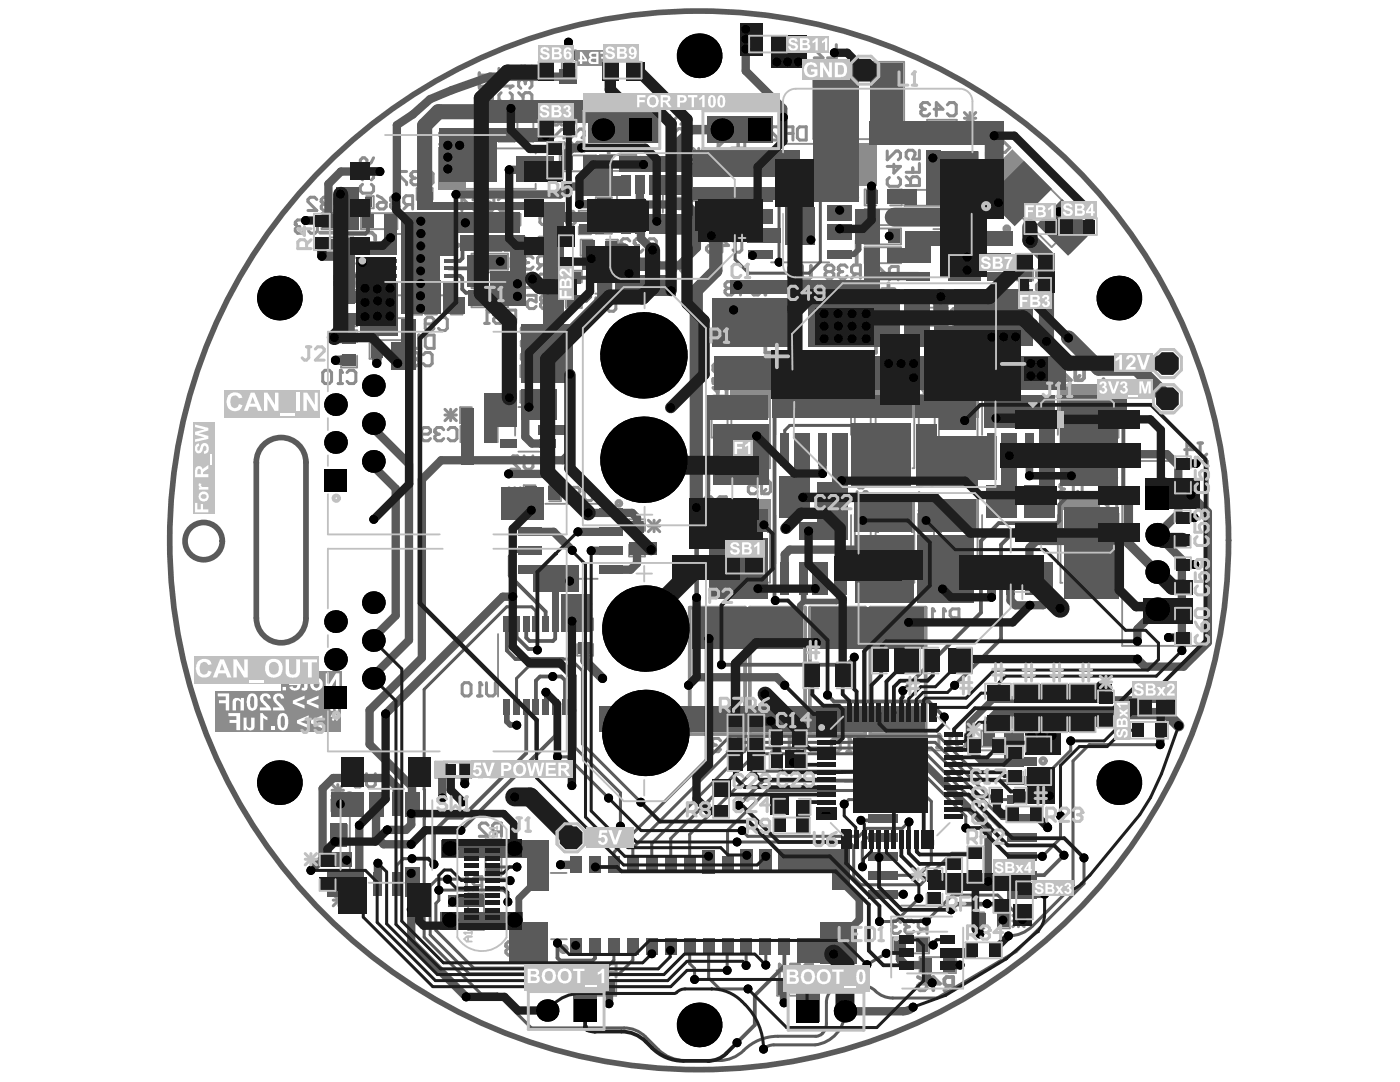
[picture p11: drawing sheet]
<svg xmlns="http://www.w3.org/2000/svg" width="279mm" height="216mm" viewBox="0 0 279 216" stroke-linecap="round" stroke-linejoin="round" font-family="sans-serif">
<g fill="none" stroke="#5a5a5a" stroke-width="1.1">
<path d="M52.3 89.1a5 5 0 0 1 5.5-1.5 5 5 0 0 1 3.3 4.7v31a4.9 4.9 0 0 1-5 5 4.9 4.9 0 0 1-4.9-5l-.1-31a4.9 4.9 0 0 1 1.2-3.2z"/>
<circle cx="40.6" cy="108" r="3.7"/>
<circle cx="139.5" cy="107.8" r="105.6"/>
</g>
<g fill="none" stroke="#8c8c8c" stroke-width=".38">
<path d="M71.4 39.1h-1.5v2.5h1.5M73.1 39.1h1.5v2.5h-1.5M83.2 39.9v-2.3h3.1v2.3M92.9 29.6h14v1M95.8 23.2v-2.3h3.1v2.3M95.8 25.9v2.4h3.1v-2.4M99.5 25.9v2.4h3.2v-2.4M99.5 23.2v-2.3h3.2v2.3M103.3 21h3.1v7.3h-3.1zM106.9 36.7v1h-14M111.7 31h7.3v3.2h-7.3zM118.9 39.4h3.2v7.2h-3.2z"/>
<path d="M119.7 30.9h7.3v3.2h-7.3zM123.1 38.4v4.2M132.3 38.2v4.2M133.6 39.4h3.2v7.3h-3.2zM133.7 30.8h3.1v7.2h-3.1zM138 35v-2.3h3.2v2.3M138 37.7v2.4h3.2v-2.4M141.8 35v-2.3h3.2v2.3M141.8 37.7v2.4h3.2v-2.4M145.7 35v-2.3h3.1v2.3M145.7 37.7v2.4h3.1v-2.4M153.9 37.8h11.6"/>
<path d="M155.6 35.8v1h14M162.3 27.8h18.1M162.3 27.7v-15.4h18.1v15.4M169.6 28.7h-14v1M174.9 37.8h-2.3v3.2h2.3M177.6 37.8h2.4v3.2h-2.4M180.5 37.9h7.3v3.2h-7.3zM185 28.4v-4.5h5.9v4.5M185 32.1v4.5h5.9v-4.5M192 27.6v-2.3h3.2v2.3M192 30.3v2.4h3.2v-2.4M199.9 39.4l10 9.9 .7-.7"/>
<path d="M205.7 33.7l9.9 9.9-.7 .7M64.2 42.5h7.2v3.2h-7.2zM67.4 47.4h-1.6v2.4h1.6M68.1 57.8h3.2v7.3h-3.2zM69 47.4h1.5v2.4h-1.5M72 42.5h7.3v3.2h-7.3zM73.5 51.5v1.5h2.4v-1.5M73.5 49.8v-1.5h2.4v1.5M77.8 57.7v1.2h12.2v-1.2M77.8 47.9v-1.2h12.2v1.2M79.1 59.6h-2.3v3.2h2.3M81.9 59.6h2.3v3.2h-2.3"/>
<path d="M83.2 42.6v2.4h3.1v-2.4M87.2 59.6h-2.3v3.1h2.3M89.9 59.6h2.4v3.1h-2.4M93.9 47.1v1.5h2.4v-1.5M93.9 45.5v-1.6h2.4v1.6M94.1 50.6h7.3v3.2h-7.3zM94.1 54.3h7.3v3.2h-7.3zM94.1 58.1h7.3v3.2h-7.3zM96.9 45v-2.3h3.2v2.3M96.9 47.8v2.3h3.2v-2.3M100.7 47.8v2.3h3.2v-2.3M100.7 45v-2.3h3.2v2.3"/>
<path d="M112.9 56.4v-2.4h3.2v2.4M112.9 59.1v2.3h3.2v-2.3M115.5 45.2v1.5h2.4v-1.5M115.5 43.6v-1.5h2.4v1.5M118.2 47.8h-2.3v3.2h2.3M118.8 58.6h3.9M118.8 52.2h3.9M121 47.8h2.3v3.2h-2.3M126.6 53.9v-2.4h3.2v2.4M126.6 56.6v2.3h3.2v-2.3M145.6 43.8v-1.5h2.4v1.5M145.6 45.4v1.6h2.4v-1.6"/>
<path d="M153.9 52.4h11.6M172.6 41.7h7.2v3.2h-7.2zM172.6 45.6h7.2v3.2h-7.2zM172.6 49.3h7.2v3.2h-7.2zM186.3 45.7h10.4M203 56v-2.3h3.1v2.3M203 58.7v2.4h3.1v-2.4M68.1 68.3v-2.4h3.2v2.4M68.1 71v2.3h3.2v-2.3M75.5 63.5h5.5v.5M76.1 68.4h-2.3v3.2h2.3M78.8 68.4h2.4v3.2h-2.4"/>
<path d="M81 67.3v.6h-5.5M103.8 78v2.3h3.2v-2.3M103.8 75.3v-2.4h3.2v2.4M107.7 75.3v-2.4h3.2v2.4M107.7 78v2.3h3.2v-2.3M154.7 77v9.8M169.8 77v9.8M181.9 61.4h7.2v3.2h-7.2zM181.9 65h7.2v3.2h-7.2zM186.3 60.7h10.4M196 77v9.8M211.1 77v9.8"/>
<path d="M94.2 81.3h-2.4v3.1h2.4M94.2 85h-2.3v3.2h2.3M96.9 81.3h2.3v3.1h-2.3M97 85h2.3v3.2h-2.3M102.8 84.4v2.5M103.5 90.1h4.1M103.5 81.2h4.1M106.9 96.8h-2.4v3.2h2.4M109.6 96.8h2.3v3.2h-2.3M142 80.1h3.2v7.2h-3.2zM146 83.5v9.9h.3M153.7 83.5v9.9h-.4"/>
<path d="M170.6 80.1h3.2v7.2h-3.2zM174.8 83.4v10h.3M182.5 83.4v10h-.4M183.4 80.1h3.1v7.2h-3.1zM187.4 83.5v9.9h.4M195.1 83.5v9.9h-.4M211.6 83.4v10h.4M219.4 83.4v10h-.4M220 80.1h3.2v7.2h-3.2zM224 92h17.1v36.9h-17.1zM108.8 115.5h10.5M108.8 100.5h10.5"/>
<path d="M125.5 108.7v2.3h3.2v-2.3M125.5 106v-2.4h3.2v2.4M142 102.6h3.2v7.2h-3.2zM146 106.3v9.9h.3M153.7 106.3v9.9h-.4M154.7 102.8v9.7M169.8 102.8v9.7M170.6 102.6h3.2v7.2h-3.2zM174.8 106.3v9.9h.3M182.5 106.3v9.9h-.4M183.2 102.6h3.2v7.2h-3.2zM187.4 106.3v9.9h.4"/>
<path d="M195.1 106.3v9.9h-.4M196 102.8v9.7M211.1 102.8v9.7M211.6 106.3v10h.4M219.4 106.3v10h-.4M220 102.5h3.2v7.2h-3.2zM99.4 126.5v12.5M114.5 126.5v12.5M115.2 125.8v-2.4h3.2v2.4M115.2 128.5v2.3h3.2v-2.3M86.8 152h7.3v3.2h-7.3zM179.8 149.7h20.4"/>
<path d="M198.2 145.8h-2.4v3.2h2.4M200.9 145.8h2.4v3.2h-2.4M66.1 161.9v-2.4h3.2v2.4M66.1 164.6v2.4h3.2v-2.4M66.1 172.7v-2.3h3.2v2.3M66.1 175.4v2.4h3.2v-2.4M69.8 163v10.4M84.8 163v10.4M93.4 178.3h3.2v7.2h-3.2zM96.9 167.5h3.2v7.2h-3.2zM109.9 174.2h3.2M162.1 174h3.2"/>
<path d="M110 187.4h3.1M115.7 195.5h7.3v3.2h-7.3zM155.1 195.5h7.3v3.2h-7.3zM162.1 187.6h3.2M178.2 187.1h7.2v3.1h-7.2zM179.8 180.7h20.4M183.5 191h7.3v3.2h-7.3zM196.5 182.1h-2.4v3.1h2.4M199.2 182.1h2.3v3.1h-2.3"/>
</g>
<path d="M116.7 29.4h4.2l.6 .6v.6M63.9 46.4h10.3l.7 .7v.8M152.7 58.8v-2.2h22.1v2.2M172.4 47.1h-.5l-.9 .9v4.7M176 57.7h2.5M177.3 56.6v2.1M152.7 68.2v2.2h22.1v-2.2M137.7 121.3h11v25.2h-11zM149.6 121.3h11.1v25.2h-11.1zM161.6 121.3h11.1v25.2h-11.1zM173.7 121.3h11v25.2h-11z" fill="none" stroke="#8c8c8c" stroke-width=".76"/>
<path d="M112.1 10h2.8v6.4h-2.8z" fill="none" stroke="#8c8c8c" stroke-width=".36"/>
<path d="M95.1 42.1v1.7" fill="none" stroke="#8c8c8c" stroke-width=".6"/>
<g fill="#8c8c8c">
<path d="M145.8 76.7h.7v6.8h-.7z" fill-rule="evenodd"/>
<path d="M146 76.7h7.2v2.2h-7.2z" fill-rule="evenodd"/>
<path d="M153.1 76.7h.7v6.8h-.7z" fill-rule="evenodd"/>
<path d="M174.6 76.7h.7v6.8h-.7z" fill-rule="evenodd"/>
<path d="M174.8 76.7h7.2v2.2h-7.2z" fill-rule="evenodd"/>
<path d="M181.9 76.7h.7v6.8h-.7z" fill-rule="evenodd"/>
<path d="M187.2 76.7h.7v6.8h-.7z" fill-rule="evenodd"/>
<path d="M187.4 76.7h7.2v2.2h-7.2z" fill-rule="evenodd"/>
<path d="M194.6 76.7h.6v6.8h-.6z" fill-rule="evenodd"/>
<path d="M211.5 76.7h.7v6.8h-.7z" fill-rule="evenodd"/>
<path d="M211.6 76.7h7.3v2.2h-7.3z" fill-rule="evenodd"/>
<path d="M218.8 76.7h.7v6.8h-.7z" fill-rule="evenodd"/>
<path d="M169.4 35.5h2.1v1.5h-2.1z" fill-rule="evenodd"/>
<path d="M171.5 28.5h3.4v8.5h-3.4z" fill-rule="evenodd"/>
<path d="M169.4 28.5h2.1v1.5h-2.1z" fill-rule="evenodd"/>
<path d="M187.2 99.6h.7v6.7h-.7z" fill-rule="evenodd"/>
<path d="M187.4 99.6h7.2v2.1h-7.2z" fill-rule="evenodd"/>
<path d="M194.6 99.6h.6v6.7h-.6z" fill-rule="evenodd"/>
<path d="M174.6 99.6h.7v6.7h-.7z" fill-rule="evenodd"/>
<path d="M174.8 99.6h7.2v2.1h-7.2z" fill-rule="evenodd"/>
<path d="M181.9 99.6h.7v6.7h-.7z" fill-rule="evenodd"/>
<path d="M211.5 99.6h.7v6.7h-.7z" fill-rule="evenodd"/>
<path d="M211.6 99.6h7.3v2.1h-7.3z" fill-rule="evenodd"/>
<path d="M218.8 99.6h.7v6.7h-.7z" fill-rule="evenodd"/>
<path d="M153.1 99.6h.7v6.7h-.7z" fill-rule="evenodd"/>
<path d="M145.9 99.6h7.3v2.1h-7.3z" fill-rule="evenodd"/>
<path d="M145.8 99.6h.7v6.7h-.7z" fill-rule="evenodd"/>
<path d="M203.4 33.2l1-1 1.5 1.5-1 1z" fill-rule="evenodd"/>
<path d="M196 35.8l6-6 2.5 2.4-6 6z" fill-rule="evenodd"/>
<path d="M198.5 38.2l1-1.1 1.5 1.5-1.1 1z" fill-rule="evenodd"/>
<path d="M72.3 64.2h1.3v3h-1.3z" fill-rule="evenodd"/>
<path d="M72.3 63.3h3.2v.9h-3.2z" fill-rule="evenodd"/>
<path d="M72.3 67.1h3.2v.9h-3.2z" fill-rule="evenodd"/>
<path d="M90.9 36.4h2.1v1.5h-2.1z" fill-rule="evenodd"/>
<path d="M87.5 29.4h3.5v8.5h-3.5z" fill-rule="evenodd"/>
<path d="M90.9 29.4h2.1v1.5h-2.1z" fill-rule="evenodd"/>
<path d="M43 141.8h25.1v4.3h-25.1z" fill-rule="evenodd"/>
</g>
<g fill="#fff">
<path d="M66.1 142.6l.6 .3v-.7h.4l-.1 .7 .5-.3 .2 .4-.6 .1 .4 .5-.3 .3-.4-.6-.3 .6-.3-.3 .4-.5-.6-.1z"/>
<path d="M62.1 143.7l2.2-1v.7l-1.6 .6 1.6 .6v.7l-2.2-1z"/>
<path d="M59.3 143.7l2.3-1v.7l-1.7 .6 1.7 .6v.7l-2.3-1z"/>
<path d="M54.1 145h.6v.7h-.6z"/>
<path d="M51.9 142.3h.6l.3 .5 .6 .3v.6l-.9-.4v2.4h-.6z"/>
<path d="M48.6 143.2h.6v1.1a.64 .64 0 0 0 .1 .7 .64 .64 0 0 0 .7 .2l.1-2h.7v1.6a.9 .9 0 0 1-.6 .9 .9 .9 0 0 1-1.1-.4v.4h-.5z"/>
<path d="M45.6 142.3h2.3v3.4h-.7v-1.4h-1.4v-.6h1.4v-.8h-1.6z"/>
<path d="M56.1 143a.43 .43 0 0 1 .5-.1 .43 .43 0 0 1 .2 .5v.4a1.76 1.76 0 0 1-.3 1.4 .96 .96 0 0 1-.5-1.1zM55.6 142.7l-.2 .7a2.21 2.21 0 0 0 .5 2.2 1.14 1.14 0 0 0 1.6-1.1 2.72 2.72 0 0 0-.5-2.1 1.04 1.04 0 0 0-1.4 .3z"/>
</g>
<path d="M43 137.9h25.1v4.3h-25.1z" fill-rule="evenodd" fill="#8c8c8c"/>
<g fill="#fff">
<path d="M61.2 139.8l2.4-1v.6l-1.7 .7 1.7 .6v.7l-2.4-1z"/>
<path d="M58.4 139.8l2.4-1v.6l-1.7 .7 1.7 .6v.7l-2.4-1z"/>
<path d="M54.7 138.7a1.37 1.37 0 0 1 1.5-.3l.3 .3 .2 .6-.6 .1a.5 .5 0 0 0-.8-.4 .5 .5 0 0 0 .1 .9l.7 .7a1.46 1.46 0 0 1 .7 1.2h-2.3v-.6h1.3l-.8-.9a1.29 1.29 0 0 1-.3-1.6z"/>
<path d="M52.1 138.7a1.12 1.12 0 0 1 1.2-.4 1.12 1.12 0 0 1 .8 1l-.7 .1a.49 .49 0 0 0-.7-.4 .49 .49 0 0 0 .1 .9l.6 .7a1.46 1.46 0 0 1 .7 1.2h-2.2v-.6h1.2l-.6-.8a1.29 1.29 0 0 1-.4-1.7z"/>
<path d="M46.6 139.5a1.11 1.11 0 0 1 1.5 .1v-.3h.6v2.5h-.7v-1.2a.59 .59 0 0 0-.1-.7 .59 .59 0 0 0-.7-.1l-.1 .1v1.9h-.7v-1.9z"/>
<path d="M43.5 138.4h2.2v3.4h-.6v-1.5h-1.4v-.6h1.4v-.7h-1.6z"/>
<path d="M65.2 138.3l.3 .9h-.3v.5h.3l.2 .7h-.5v.5h.6l.2 .9h.5l-.2-.9h.5l.3 .9h.4l-.1-.9h.3v-.5h-.4l-.2-.7h.6v-.5h-.7l-.2-.9h-.5l.2 .9h-.5l-.2-.9zM66.1 139.7h.5l.2 .7h-.6z"/>
<path d="M50 139h.1a.37 .37 0 0 1 .5 0 .37 .37 0 0 1 .1 .4v.5a1.1 1.1 0 0 1-.4 1.4l-.3-.1-.1-.8zM49.5 138.7l-.1 .4a3.3 3.3 0 0 0 .3 2.5 1.12 1.12 0 0 0 1.3 0 1.12 1.12 0 0 0 .4-1.2v-.1a1.49 1.49 0 0 0-1-1.9h-.4z"/>
</g>
<g fill="none" stroke="#8c8c8c" stroke-width=".6">
<path d="M192.5 22.5l2.2 2.2M192.5 23.6h2.2M193.6 22.5v2.2M194.7 22.5l-2.2 2.2M68.5 50.3l2.2 2.3M68.5 51.4h2.2M69.6 50.3v2.3M70.7 50.3l-2.2 2.3M101.6 97.3l2.2 2.3M101.6 98.5h2.2M102.7 97.3v2.3M103.8 97.3l-2.2 2.3"/>
<path d="M129.4 103.8l2.3 2.3M129.4 105h2.3M130.5 103.8v2.3M131.7 103.8l-2.3 2.3M115.6 120.5l2.3 2.3M115.6 121.7h2.3M116.8 120.5v2.3M117.9 120.5l-2.3 2.3M66.5 178.5l2.3 2.2M66.5 179.6h2.3M67.6 178.5v2.2M68.8 178.5l-2.3 2.2"/>
</g>
<path d="M56.1 133.9h12v4.2h-12z" fill-rule="evenodd" fill="#8c8c8c"/>
<g fill="#fff">
<path d="M65 134.4h.6v2.2l1.5-2.2h.6v3.4h-.6v-2.3l-1.4 2.3h-.7z"/>
<path d="M60.7 134.4l.7 .4v.5h.3v.5h-.3v1a.78 .78 0 0 1-.3 .9 .78 .78 0 0 1-.9 0l.1-.5a.27 .27 0 0 0 .4 0 .27 .27 0 0 0 0-.4v-1h-.5v-.5h.5z"/>
<path d="M62.7 136a.64 .64 0 0 1 .8-.1 .64 .64 0 0 1 .2 .8 .61 .61 0 0 1-.8 .5 .61 .61 0 0 1-.3-.9zM61.9 136.5a1.3 1.3 0 0 0 2.6 0 1.3 1.3 0 0 0-2.6 0z"/>
<path d="M58.4 135.9a.5 .5 0 0 1 .7-.2 .5 .5 0 0 1 .2 .6h-.9zM58 135.6l-.3 1.1h1.6a.5 .5 0 0 1-.3 .6 .5 .5 0 0 1-.6-.4l-.6 .2a1.19 1.19 0 0 0 1.5 .6 1.19 1.19 0 0 0 .6-1.5 1.16 1.16 0 0 0-1.9-.6z"/>
<path d="M56.4 135.3v.6h.7v-.6zM56.4 137.1v.7h.7v-.7z"/>
</g>
<g fill="none" stroke="#8c8c8c" stroke-width=".6">
<path d="M138.3 29.6l2.3 2.3M138.3 30.7h2.3M139.5 29.6v2.3M140.6 29.6l-2.3 2.3M108 69.9l2.3 2.3M108 71h2.3M109.1 69.9v2.3M110.3 69.9l-2.3 2.3M88.8 81.7l2.3 2.2M88.8 82.8h2.3M89.9 81.7v2.2M91.1 81.7l-2.3 2.2"/>
<path d="M187.9 124.1h.8M188.3 121.5v2.6M190.5 123.3l-.9 .8M191.4 123.3h-1.3l-.5-.5v-.9l.5-.4h1.3v2.6M66.3 156.6l2.2 2.2M66.3 157.7h2.2M67.4 156.6v2.2M68.5 156.6l-2.2 2.2M95 152.3h1.8v1.4l-.9-.5h-.4l-.5 .5v.8l.5 .5h.9l.4-.5M99.4 152.8l-.4-.5h-.9l-.4 .5v.4l1.7 1.8h-1.7M101.2 154.1l-.9 .9M102.1 154.1h-1.3l-.5-.4v-.9l.5-.5h1.3v2.7"/>
<path d="M200.8 142.9l2.3 2.3M200.8 144h2.3M202 142.9v2.3M203.1 142.9l-2.3 2.3M202.1 182.6l2.3 2.3M202.1 183.8h2.3M203.3 182.6v2.3M204.4 182.6l-2.3 2.3"/>
</g>
<circle cx="188.3" cy="121.5" r=".3" fill="#8c8c8c"/>
<path d="M185.6 124.1h.9M186.1 121.5v2.6M188.3 121.5l.4 .4" fill="none" stroke="#8c8c8c" stroke-width=".6"/>
<circle cx="186.1" cy="121.5" r=".3" fill="#8c8c8c"/>
<path d="M155.6 25.7l-.4-.4h-.9l-.5 .4v.5l1.8 1.7h-1.8M156.5 25.3h1.8v2.6M157.4 26.6h.9M159.1 25.7l.5-.4h1.3v2.6h-1.3l-.5-.4zM186.1 121.5l.4 .4M189.1 149.2h.9M189.6 146.5v2.7M190.9 146.5v2.2l.4 .5h.9l.5-.5v-2.2" fill="none" stroke="#8c8c8c" stroke-width=".6"/>
<circle cx="189.6" cy="146.5" r=".3" fill="#8c8c8c"/>
<path d="M186.9 149.2h.9M187.4 146.5v2.7M189.6 146.5l.4 .5" fill="none" stroke="#8c8c8c" stroke-width=".6"/>
<circle cx="187.4" cy="146.5" r=".3" fill="#8c8c8c"/>
<path d="M114 98.6h1.3l.4-.5v-.4l-.4-.5h-.9l-.4 .5v1.7l.4 .5h.9l.4-.5M116.6 97.2v2.2l.5 .5h.8l.5-.5v-2.2M70.9 155.7l-.4 .4v.5l.4 .4h.9l.5-.4v-.5l-.5-.4M70.9 155.7l-.4-.4v-.5l.4-.4h.9l.5 .4v.5l-.5 .4M70.9 155.7h.9M73.1 154.4v2.2l.5 .4h.9l.4-.4v-2.2M187.4 146.5l.4 .5" fill="none" stroke="#8c8c8c" stroke-width=".6"/>
<path d="M159.2 53.5l-.4-.5h-.9l-.5 .5v.4M160.1 53v2.2l.4 .5h.9l.4-.5v-2.2" fill="none" stroke="#8c8c8c" stroke-width=".76"/>
<circle cx="157.4" cy="53.9" r=".38" fill="#8c8c8c"/>
<path d="M157.4 53.9l.5 .5M157.9 54.4h.4M157.9 54.4l-.5 .4v.4l.5 .5h.9l.4-.5" fill="none" stroke="#8c8c8c" stroke-width=".76"/>
<path d="M180.8 37h2.7v-1.3l-.5-.4h-.8l-.5 .4v1.3M180.8 35.3l.9 .8M182.2 33.5v.9M183.5 30v1.7h-1.3l.4-.8v-.5l-.4-.4h-.9l-.5 .4v.9l.5 .4M183.5 32.6v1.8h-2.7M169.1 53.3l-.5-.4h-.9l-.4 .4v.5M170.8 54.6l-.9 .9M171.7 54.6h-1.3l-.5-.4v-.9l.5-.4h1.3v2.6M103.7 91.4l-.4-.4h-.9l-.5 .4v.5l1.8 1.7h-1.8M104.6 91v2.2l.4 .4h.9l.5-.4v-2.2" fill="none" stroke="#8c8c8c" stroke-width=".6"/>
<circle cx="167.3" cy="53.8" r=".3" fill="#8c8c8c"/>
<path d="M165.1 54.2h.9M165.1 54.2l-.4 .4v.5l.4 .4h.9l.4-.4v-.5l-.4-.4M165.1 54.2l-.4-.4v-.5l.4-.4h.9l.4 .4v.5l-.4 .4M167.3 53.8l.4 .4M167.7 54.2h.5M167.7 54.2l-.4 .4v.5l.4 .4h.9l.5-.4M184.8 42.6l-.5-.4h-.8l-.5 .4v.4M186.5 43.9l-.8 .9M187.4 43.9h-1.3l-.4-.4v-.9l.4-.4h1.3v2.6" fill="none" stroke="#8c8c8c" stroke-width=".6"/>
<circle cx="183" cy="43" r=".3" fill="#8c8c8c"/>
<path d="M182.1 42.2h-1.7v.4l1.7 1.8v.4M183 43l.5 .5M183.5 43.5h.4M183.5 43.5l-.5 .4v.5l.5 .4h.8l.5-.4M100.3 62.3l-.5-.4h-.8l-.5 .4v.5M102 63.6l-.8 .9M102.9 63.6h-1.3l-.4-.4v-.9l.4-.4h1.3v2.6" fill="none" stroke="#8c8c8c" stroke-width=".6"/>
<circle cx="98.5" cy="62.8" r=".3" fill="#8c8c8c"/>
<path d="M96.8 64.5h.8M97.2 61.9v2.6M98.5 62.8l.5 .4M99 63.2h.4M99 63.2l-.5 .4v.5l.5 .4h.8l.5-.4" fill="none" stroke="#8c8c8c" stroke-width=".6"/>
<circle cx="97.2" cy="61.9" r=".3" fill="#8c8c8c"/>
<path d="M97.2 61.9l.4 .4M137.9 99.6l.4-.5h.9l.5 .5v1.7l-.5 .5h-.9l-.4-.5zM142.3 99.6l-.4-.5h-.9l-.5 .5v.4l1.8 1.8h-1.8M171.1 98.1v1.5l1.5-1.5h.3l.4 .4v.7l-.4 .4M171.1 96.2l.3-.4h.4l.4 .4v1.2h-.8l-.3-.4zM173.3 95.8l-.4 .8-.7 .8M144.1 100.9l-.9 .9M144.9 100.9h-1.3l-.4-.4v-.9l.4-.5h1.3v2.7M171.1 101.9h2.2v-1.1l-.4-.4h-.7l-.4 .4v1.1M171.1 100.4l.7 .7" fill="none" stroke="#8c8c8c" stroke-width=".6"/>
<path d="M170.9 79.2h2.6v-1.3l-.4-.5h-.9l-.5 .5v1.3M170.9 77.4l.8 .9M170.9 75.7v.9M170.9 76.1h2.6" fill="none" stroke="#8c8c8c" stroke-width=".76"/>
<circle cx="173.5" cy="76.1" r=".38" fill="#8c8c8c"/>
<path d="M142.4 79.1h2.6v-1.3l-.4-.4h-.9l-.5 .4v1.3M142.4 77.4l.8 .8M142.4 75.6v.9M142.4 76h2.6M172.2 72.6v1.3l.4 .5h.5l.4-.5v-.9l-.4-.4h-1.8l-.4 .4v.9l.4 .5M173.5 76.1l-.4 .5" fill="none" stroke="#8c8c8c" stroke-width=".76"/>
<circle cx="145" cy="76" r=".38" fill="#8c8c8c"/>
<path d="M143.7 73l.4-.5h.5l.4 .5v.8l-.4 .5h-.5l-.4-.5M143.7 73l-.5-.5h-.4l-.4 .5v.8l.4 .5h.4l.5-.5M143.7 73v.8M145 76l-.4 .5" fill="none" stroke="#8c8c8c" stroke-width=".76"/>
<path d="M183.4 98.3v.9M183.4 98.8h2.7M183.4 101.9h2.7v-1.4l-.5-.4h-.9l-.4 .4v1.4M183.4 100.1l.9 .9" fill="none" stroke="#8c8c8c" stroke-width=".6"/>
<circle cx="186.1" cy="98.8" r=".3" fill="#8c8c8c"/>
<path d="M183.4 97h.5l1.7-1.7h.5v1.7M186.1 98.8l-.5 .4M220.2 98.4v.9M220.2 98.9h2.7M220.2 101.9h2.7v-1.3l-.5-.4h-.9l-.4 .4v1.3M220.2 100.2l.9 .9" fill="none" stroke="#8c8c8c" stroke-width=".6"/>
<circle cx="222.9" cy="98.9" r=".3" fill="#8c8c8c"/>
<path d="M220.2 95.8l.5-.5h.4l.4 .5v1.3h-.8l-.5-.4zM222.9 98.9l-.5 .4M222.9 95.3l-.5 .9-.9 .9" fill="none" stroke="#8c8c8c" stroke-width=".6"/>
<path d="M183.6 79h2.7v-1.3l-.5-.5h-.8l-.5 .5v1.3M183.6 77.2l.9 .9M183.6 75.4v.9M183.6 75.9h2.7" fill="none" stroke="#8c8c8c" stroke-width=".76"/>
<circle cx="186.3" cy="75.9" r=".38" fill="#8c8c8c"/>
<path d="M186.3 75.9l-.5 .4M186.3 72.4v1.7h-1.3l.4-.9v-.4l-.4-.4h-.9l-.5 .4v.9l.5 .4M220.2 79.2h2.7v-1.3l-.5-.5h-.9l-.4 .5v1.3M220.2 77.4l.9 .9M220.2 75.7v.9M220.2 76.1h2.7" fill="none" stroke="#8c8c8c" stroke-width=".76"/>
<circle cx="222.9" cy="76.1" r=".38" fill="#8c8c8c"/>
<path d="M149.2 74.8h1.8l-1.4-1.4v2.7M151.8 73.9l.5-.5h.9l.4 .5v1.7l-.4 .5h-.9l-.5-.5zM152.7 75.2l-.9 .9M221.5 72.6v1.8l1.4-1.4h-2.7M222.9 76.1l-.5 .5" fill="none" stroke="#8c8c8c" stroke-width=".76"/>
<path d="M149.3 95.9h1.8v1.3l-.9-.4h-.4l-.5 .4v.9l.5 .4h.9l.4-.4M152 96.3l.4-.4h.9l.5 .4v1.8l-.5 .4h-.9l-.4-.4zM152.9 97.6l-.9 .9M213.3 96.7l-.4-.4h-.9l-.4 .4v.4M214.2 96.7l.4-.4h.9l.5 .4v1.8l-.5 .4h-.9l-.4-.4zM215.1 98l-.9 .9" fill="none" stroke="#8c8c8c" stroke-width=".6"/>
<circle cx="211.6" cy="97.1" r=".3" fill="#8c8c8c"/>
<path d="M164.3 9.3l-.5-.4h-.9l-.4 .4v.5l1.8 1.8h-1.8M166.9 8.9v2.7h-1.8M211.6 97.1l.4 .5M212 97.6h.4M212 97.6l-.4 .4v.5l.4 .4h.9l.4-.4M171.5 114.9l.4-.4h1.8l.4 .4v1.3h-2.6zM171.5 112.7v.9M171.5 113.2h2.6" fill="none" stroke="#8c8c8c" stroke-width=".6"/>
<path d="M213.7 73.7l-.4-.5h-.9l-.5 .5v.4l1.8 1.8h-1.8M214.6 73.7l.4-.5h.9l.4 .5v1.7l-.4 .5h-.9l-.4-.5zM215.5 75l-.9 .9" fill="none" stroke="#8c8c8c" stroke-width=".76"/>
<circle cx="174.1" cy="113.2" r=".3" fill="#8c8c8c"/>
<path d="M171.5 110.5v.9M171.5 111h2.6M174.1 113.2l-.4 .4" fill="none" stroke="#8c8c8c" stroke-width=".6"/>
<circle cx="174.1" cy="111" r=".3" fill="#8c8c8c"/>
<path d="M174.1 111l-.4 .4" fill="none" stroke="#8c8c8c" stroke-width=".6"/>
<path d="M171.2 93.4l.5-.5h1.7l.5 .5v1.3h-2.7zM171.2 91.2v.8M171.2 91.6h2.7" fill="none" stroke="#8c8c8c" stroke-width=".76"/>
<circle cx="173.9" cy="91.6" r=".38" fill="#8c8c8c"/>
<path d="M171.2 88.5l.5-.4h1.7l.5 .4v.9l-.5 .4h-1.7l-.5-.4zM173.9 91.6l-.5 .4M183.9 92l.5-.4h1.7l.5 .4v1.4h-2.7zM185.3 89.4l-.5-.4h-.4l-.5 .4v.9l.5 .4h.4l.5-.4M185.3 89.4l.4-.4h.4l.5 .4v.9l-.5 .4h-.4l-.4-.4M185.3 89.4v.9M220.2 91.4l.5-.5h1.7l.5 .5v1.3h-2.7zM221.5 88.3v1.7l1.4-1.3h-2.7" fill="none" stroke="#8c8c8c" stroke-width=".76"/>
<g fill="none" stroke="#8c8c8c" stroke-width=".6">
<path d="M146.4 30.4l-.4 .5v.9l.4 .4h1.8l.4-.4v-.9l-.4-.5M147.3 28.7v.8M147.8 25.1h.4l.4 .5v.9l-.4 .4M148.6 27.8v1.7h-2.6M142.6 92l.4-.5h1.8l.4 .5v1.3h-2.6zM143 88.9h.5l.4 .4v1.3h-.9l-.4-.4v-.9zM145.2 88.9l-.4 .9-.9 .8M142.5 113.7h-1.8v.5l1.8 1.7v.5M143.4 114.2l.4-.5h1.3v2.7h-1.3l-.4-.5zM184.2 114.5l.4-.5h1.8l.4 .5v1.3h-2.6zM185.5 111.4v1.3l.4 .5h.5l.4-.5v-.9l-.4-.4h-1.8l-.4 .4v.9l.4 .5M219.8 114.9l.5-.5h1.8l.4 .5v1.3h-2.7z"/>
<path d="M222.5 111.8v1.7h-1.3l.4-.8v-.5l-.4-.4h-.9l-.5 .4v.9l.5 .4"/>
</g>
<circle cx="147.8" cy="25.1" r=".3" fill="#8c8c8c"/>
<g fill="none" stroke="#8c8c8c" stroke-width=".6">
<path d="M142 25.8v.9M142 26.2h2.6M142.4 30.2l-.4 .5v.8l.4 .5h1.8l.4-.5v-.8l-.4-.5M143.3 27.6v1.7l1.3-1.3h-2.6M147.3 25.6v.4M147.3 25.6l-.4-.5h-.5l-.4 .5v.9l.4 .4M147.8 25.1l-.5 .5M177.1 30.1v1.8l1.7-1.8h.5l.4 .5v.9l-.4 .4M177.5 35.4l-.4 .5v.8l.4 .5h1.8l.4-.5v-.8l-.4-.5M178.4 32.8v1.7l1.3-1.3h-2.6M141 49.4l.4-.4h1.4v.9l-.5 .4h-.9l-.4-.4zM141 47.7l.9 .4 .9 .9"/>
<path d="M143.6 49h1.8l-1.3-1.3v2.6M146.3 48.1l.4-.4h.9l.4 .4v1.8l-.4 .4h-.9l-.4-.4"/>
</g>
<circle cx="144.6" cy="26.2" r=".3" fill="#8c8c8c"/>
<path d="M144.6 26.2l-.4 .5M88.6 85.7l-.5-.4h-.9l-.4 .4v.5M89.4 85.7l.5-.4h.9l.4 .4v1.8l-.4 .4h-.9l-.5-.4" fill="none" stroke="#8c8c8c" stroke-width=".6"/>
<circle cx="86.8" cy="86.2" r=".3" fill="#8c8c8c"/>
<path d="M104.5 70.3l-.5 .5v.9l.5 .4h1.7l.5-.4v-.9l-.5-.5M105.8 67.7h.4l.5 .4v.9l-.5 .4M84.1 86.6h1.4l.4-.4v-.5l-.4-.4h-.9l-.5 .4v1.8l.5 .4h.9l.4-.4M86.8 86.2l.4 .4M87.2 86.6h.5M87.2 86.6l-.4 .5v.4l.4 .4h.9l.5-.4" fill="none" stroke="#8c8c8c" stroke-width=".6"/>
<circle cx="105.8" cy="67.7" r=".3" fill="#8c8c8c"/>
<path d="M99.6 16.7v.9M99.6 17.2h2.6M100 18.5l-.4 .4v.9l.4 .5h1.8l.4-.5v-.9l-.4-.4M105.4 65.5v.9M105.4 68.1v.5M105.4 68.1l-.5-.4h-.4l-.5 .4v.9l.5 .4M105.4 65.5l-.5-.5h-.4l-.5 .5v.9l.5 .4h.4l.5-.4M105.4 65.5l.4-.5h.4l.5 .5v.9l-.5 .4h-.4l-.4-.4M105.8 67.7l-.4 .4" fill="none" stroke="#8c8c8c" stroke-width=".6"/>
<circle cx="102.2" cy="17.2" r=".3" fill="#8c8c8c"/>
<path d="M95.6 16.7v.9M95.6 17.2h2.7M96.1 18.5l-.5 .4v.9l.5 .5h1.7l.5-.5v-.9l-.5-.4M99.6 13.6v1.8l1.7-1.8h.5l.4 .5v.9l-.4 .4M102.2 17.2l-.4 .4" fill="none" stroke="#8c8c8c" stroke-width=".6"/>
<circle cx="98.3" cy="17.2" r=".3" fill="#8c8c8c"/>
<path d="M95.6 14.5v.9M95.6 15h2.7M98.3 17.2l-.5 .4" fill="none" stroke="#8c8c8c" stroke-width=".6"/>
<circle cx="98.3" cy="15" r=".3" fill="#8c8c8c"/>
<path d="M98.3 15l-.5 .4M67.5 76.5h.9M67.9 73.9v2.6M69.3 74.3l.4-.4h.9l.4 .4v1.8l-.4 .4h-.9l-.4-.4" fill="none" stroke="#8c8c8c" stroke-width=".6"/>
<circle cx="67.9" cy="73.9" r=".3" fill="#8c8c8c"/>
<path d="M64.4 74.3l.4-.4h.9l.5 .4v1.8l-.5 .4h-.9l-.4-.4zM67.9 73.9l.5 .4M82.3 71.7l-.5-.5v-.4l.5-.5h.9l.4 .5v.4l-.4 .5M82.3 71.7l-.5 .4v.4l.5 .5h.9l.4-.5v-.4l-.4-.4M82.3 71.7h.9M84.5 70.8l.4-.5h.9l.4 .5v1.7l-.4 .5h-.9l-.4-.5M182.4 184.1l-.5-.5h-.9l-.4 .5v.4M184.1 185.4l-.9 .9M185 185.4h-1.3l-.5-.5v-.8l.5-.5h1.3v2.7" fill="none" stroke="#8c8c8c" stroke-width=".6"/>
<path d="M183.2 196.7l.4-.4h1.3v.9l-.4 .4h-.9l-.4-.4zM183.2 195l.9 .4 .8 .9M185.8 196.3h1.8l-1.3-1.3v2.6M189.3 196.7l-.8 .9M190.2 196.7h-1.3l-.4-.4v-.9l.4-.4h1.3v2.6" fill="none" stroke="#8c8c8c" stroke-width=".76"/>
<circle cx="180.6" cy="184.5" r=".3" fill="#8c8c8c"/>
<path d="M179.7 184.1l-.4-.5h-.9l-.4 .5v.4M180.6 184.5l.4 .4M181 184.9h.5M181 184.9l-.4 .5v.4l.4 .5h.9l.5-.5" fill="none" stroke="#8c8c8c" stroke-width=".6"/>
<circle cx="178" cy="184.5" r=".3" fill="#8c8c8c"/>
<path d="M95.3 138.9h.9M95.8 136.2v2.7M97.1 136.2v2.2l.4 .5h.9l.4-.5v-2.2M178 184.5l.4 .4M178.4 184.9h.4M178.4 184.9l-.4 .5v.4l.4 .5h.9l.4-.5" fill="none" stroke="#8c8c8c" stroke-width=".6"/>
<circle cx="95.8" cy="136.2" r=".3" fill="#8c8c8c"/>
<path d="M60.7 44.3l-.4-.4h-.9l-.5 .4v.5M61.6 44.3l.4-.4h.9l.4 .4v1.8l-.4 .4h-.9l-.4-.4M92.2 136.7l.5-.5h.9l.4 .5v1.7l-.4 .5h-.9l-.5-.5zM95.8 136.2l.4 .5" fill="none" stroke="#8c8c8c" stroke-width=".6"/>
<circle cx="58.9" cy="44.8" r=".3" fill="#8c8c8c"/>
<g fill="none" stroke="#8c8c8c" stroke-width=".6">
<path d="M94.4 39.9l.4-.5h.9l.4 .5v1.7l-.4 .5h-.9l-.4-.5M96.8 39.4h1.8v1.4l-.9-.5h-.5l-.4 .5v.8l.4 .5h.9l.5-.5M99.4 39.9l.5-.5h.9l.4 .5v1.7l-.4 .5h-.9l-.5-.5M58.9 44.8l.5 .4M59.4 45.2h.4M59.4 45.2l-.5 .5v.4l.5 .4h.9l.4-.4M73.6 59.9h-1.7v.5l1.7 1.7v.5M91.7 40.8h1.8l-1.3-1.4v2.7M104.5 49.1l.5-.4h1.3v.8l-.4 .5h-.9l-.5-.5zM104.5 47.3l.9 .5 .9 .9M107.2 47.8l.4-.5h.9l.4 .5v1.7l-.4 .5h-.9l-.4-.5M107.8 42.2h1.7v1.3l-.9-.5h-.4l-.4 .5v.9l.4 .4h.9l.4-.4"/>
<path d="M112.2 42.6l-.5-.4h-.9l-.4 .4v.4l1.8 1.8h-1.8M113 42.6l.5-.4h.9l.4 .4v1.8l-.4 .4h-.9l-.5-.4M128.3 48.1l-.4-.5h-.9l-.4 .5v.4M129.2 48.1l.5-.5h.8l.5 .5v1.7l-.5 .5h-.8l-.5-.5M74.5 60.4l.4-.5h.9l.5 .5v1.7l-.5 .5h-.9l-.4-.5M84.9 64.6h1.3l.4-.4v-.4l-.4-.5h-.9l-.4 .5v1.7l.4 .5h.9l.4-.5M87.5 63.8l.4-.5h.9l.5 .5v1.7l-.5 .5h-.9l-.4-.5"/>
</g>
<circle cx="126.6" cy="48.5" r=".3" fill="#8c8c8c"/>
<path d="M125.7 48.1l-.5-.5h-.8l-.5 .5v.4M126.6 48.5l.4 .5M127 49h.5M127 49l-.4 .4v.4l.4 .5h.9l.4-.5" fill="none" stroke="#8c8c8c" stroke-width=".6"/>
<circle cx="123.9" cy="48.5" r=".3" fill="#8c8c8c"/>
<path d="M123.9 48.5l.5 .5M124.4 49h.4M124.4 49l-.5 .4v.4l.5 .5h.8l.5-.5M134.9 52.1l-.4-.4h-.9l-.5 .4v.5M135.8 52.1l.4-.4h.9l.4 .4v1.8l-.4 .4h-.9l-.4-.4" fill="none" stroke="#8c8c8c" stroke-width=".6"/>
<circle cx="133.1" cy="52.6" r=".3" fill="#8c8c8c"/>
<path d="M109.6 59.4l-.4-.5h-.9l-.4 .5v.4M110.5 59.4l.5-.5h.8l.5 .5v1.7l-.5 .5h-.8l-.5-.5M130.5 53h1.7l-1.3-1.3v2.6M133.1 52.6l.5 .4M133.6 53h.4M133.6 53l-.5 .4v.5l.5 .4h.9l.4-.4" fill="none" stroke="#8c8c8c" stroke-width=".6"/>
<circle cx="107.9" cy="59.8" r=".3" fill="#8c8c8c"/>
<path d="M72.3 36.8l-.4 .4v.9l.4 .4h1.8l.5-.4v-.9l-.5-.4M73.7 34.1h.4l.5 .5v.9l-.5 .4M105.2 58.9h1.8v1.4l-.9-.5h-.4l-.5 .5v.8l.5 .5h.9l.4-.5M107.9 59.8l.4 .5M108.3 60.3h.5M108.3 60.3l-.4 .4v.4l.4 .5h.9l.4-.5" fill="none" stroke="#8c8c8c" stroke-width=".6"/>
<circle cx="73.7" cy="34.1" r=".3" fill="#8c8c8c"/>
<path d="M71.9 31.9l.4-.4h.5l.4 .4v1.4h-.9l-.4-.5zM73.2 34.6v.4M73.2 34.6l-.4-.5h-.5l-.4 .5v.9l.4 .4M73.7 34.1l-.5 .5M74.6 31.5l-.5 .9-.9 .9M83.8 34.7l-.5-.5h-.8l-.5 .5v.4M84.7 34.7l.4-.5h.9l.4 .5v1.7l-.4 .5h-.9l-.4-.5" fill="none" stroke="#8c8c8c" stroke-width=".6"/>
<circle cx="82" cy="35.1" r=".3" fill="#8c8c8c"/>
<path d="M81.1 34.2h-1.7v.5l1.7 1.7v.5M82 35.1l.5 .4M82.5 35.5h.4M82.5 35.5l-.5 .5v.4l.5 .5h.8l.5-.5M185.5 20.9l-.4-.4h-.9l-.4 .4v.4M186.4 21.8h1.8l-1.3-1.3v2.6M189.1 20.9l.4-.4h.9l.4 .4v1.8l-.4 .4h-.9l-.4-.4" fill="none" stroke="#8c8c8c" stroke-width=".6"/>
<circle cx="183.8" cy="21.3" r=".3" fill="#8c8c8c"/>
<g fill="none" stroke="#8c8c8c" stroke-width=".6">
<path d="M183.8 21.3l.4 .5M184.2 21.8h.5M184.2 21.8l-.4 .4v.5l.4 .4h.9l.4-.4M145.1 57.5l-.4-.4v-.4l.4-.5h.9l.5 .5v.4l-.5 .4M145.1 57.5l-.4 .5v.4l.4 .5h.9l.5-.5v-.4l-.5-.5M145.1 57.5h.9M147.3 57.5h1.8l-1.3-1.3v2.7M150 56.7l.4-.5h.9l.4 .5v1.7l-.4 .5h-.9l-.4-.5M206.8 54.2l.5-.4h1.8l.4 .4v.9l-.4 .4h-1.8l-.5-.4zM207.3 59.1l-.5 .4v.9l.5 .4h1.8l.4-.4v-.9l-.4-.4M209.5 56.4v1.8h-1.3l.4-.9v-.4l-.4-.5h-.9l-.5 .5v.8l.5 .5M83.1 69.5h.9"/>
<path d="M83.5 66.9v2.6M84.9 67.3l.4-.4h1.3v2.6h-1.3l-.4-.4z"/>
</g>
<circle cx="83.5" cy="66.9" r=".3" fill="#8c8c8c"/>
<path d="M89.5 26.6l-.4-.5h-.9l-.5 .5v.4l1.8 1.8h-1.8M90.4 26.6l.4-.5h1.3v2.7h-1.3l-.4-.5zM198.1 29.8h-.6l-.6 .6v.6l.3 .3M199.7 27.6l1.8 1.9-.9 .9h-.6l-1.3-1.2v-.7zM83.5 66.9l.5 .4" fill="none" stroke="#8c8c8c" stroke-width=".6"/>
<circle cx="197.2" cy="31.3" r=".3" fill="#8c8c8c"/>
<path d="M197.2 31.3h.6M198.1 31l-.3 .3M199.4 31v.7l-.7 .6h-.6l-.3-.3v-.7" fill="none" stroke="#8c8c8c" stroke-width=".6"/>
<path d="M115.1 9.9h6.8v3.2h-6.8z" fill-rule="evenodd" fill="#8c8c8c"/>
<g fill="#fff">
<path d="M119.8 10.4h1.7v2.4h-.5v-1.1h-1v-.4h1v-.6h-1.2z"/>
<path d="M118 10.9l.2-.2h.8v.6h-.8l-.2-.2zM117.9 11.9l.3-.2h.8v.7l-.6-.1a.35 .35 0 0 1-.4-.1 .35 .35 0 0 1-.1-.3zM117.7 10.5a.65 .65 0 0 0 .2 1 .7 .7 0 0 0-.4 .9 .7 .7 0 0 0 .9 .4h1v-2.4h-1.4z"/>
<path d="M116.2 11l.5 .9h-.5zM115.7 10.4v1.5h-.3v.3h.3v.6h.5v-.6h1v-.3l-1.1-1.5z"/>
</g>
<path d="M102.7 188.4l-.4-.5h-.9l-.4 .5v.4M103.6 187.9h.9M104 187.9v2.2l.5 .5h.4l.5-.5" fill="none" stroke="#8c8c8c" stroke-width=".6"/>
<circle cx="101" cy="188.8" r=".3" fill="#8c8c8c"/>
<path d="M236.4 89.7h1.8l-1.3-1.3v2.6M239.1 88.4h.9M239.5 88.4v2.2l.5 .4h.4l.4-.4M92.6 177.6h.9M93.1 174.9v2.7M95.3 176.7l-.9 .9M96.2 176.7h-1.4l-.4-.5v-.8l.4-.5h1.4v2.7M101 188.8l.4 .4M101.4 189.2h.4M101.4 189.2l-.4 .5v.4l.4 .5h.9l.4-.5" fill="none" stroke="#8c8c8c" stroke-width=".6"/>
<circle cx="93.1" cy="174.9" r=".3" fill="#8c8c8c"/>
<path d="M68.5 55.1l-.4-.4h-.9l-.4 .4v.4M70.3 56.4l-.9 .9M71.2 56.4h-1.3l-.5-.4v-.9l.5-.4h1.3v2.6M93.1 174.9l.4 .5M97.4 164.7l-.4-.5h-.9l-.4 .5v.4l1.7 1.8h-1.7M99.2 166l-.9 .9M100.1 166h-1.3l-.5-.4v-.9l.5-.5h1.3v2.7" fill="none" stroke="#8c8c8c" stroke-width=".6"/>
<circle cx="66.8" cy="55.5" r=".3" fill="#8c8c8c"/>
<path d="M66.8 55.5l.4 .5M67.2 56h.5M67.2 56l-.4 .4v.5l.4 .4h.9l.4-.4M169 150h.9M169.5 147.3v2.7M171.7 149.1l-.9 .9M172.5 149.1h-1.3l-.4-.4v-.9l.4-.5h1.3v2.7" fill="none" stroke="#8c8c8c" stroke-width=".6"/>
<circle cx="169.5" cy="147.3" r=".3" fill="#8c8c8c"/>
<path d="M157.1 150h.9M157.5 147.3v2.7M159.7 149.1l-.9 .9M160.6 149.1h-1.3l-.5-.4v-.9l.5-.5h1.3v2.7M165.9 147.8l.5-.5h.9l.4 .5v1.7l-.4 .5h-.9l-.5-.5zM169.5 147.3l.4 .5" fill="none" stroke="#8c8c8c" stroke-width=".6"/>
<circle cx="157.5" cy="147.3" r=".3" fill="#8c8c8c"/>
<path d="M145.1 150h.9M145.6 147.3v2.7M147.8 149.1l-.9 .9M148.7 149.1h-1.4l-.4-.4v-.9l.4-.5h1.4v2.7M155.7 147.8l-.4-.5h-.9l-.4 .5v.4l1.7 1.8h-1.7M157.5 147.3l.5 .5" fill="none" stroke="#8c8c8c" stroke-width=".6"/>
<circle cx="145.6" cy="147.3" r=".3" fill="#8c8c8c"/>
<path d="M143.8 147.8l-.4-.5h-.9l-.5 .5v.4M145.6 147.3l.4 .5" fill="none" stroke="#8c8c8c" stroke-width=".6"/>
<circle cx="142" cy="148.2" r=".3" fill="#8c8c8c"/>
<path d="M115.4 38.5h.9M115.9 35.9v2.6M119 36.3l-.5-.4h-.8l-.5 .4v.4l1.8 1.8h-1.8M120.7 37.6l-.8 .9M121.6 37.6h-1.3l-.4-.4v-.9l.4-.4h1.3v2.6M142 148.2l.5 .5M142.5 148.7h.4M142.5 148.7l-.5 .4v.4l.5 .5h.9l.4-.5" fill="none" stroke="#8c8c8c" stroke-width=".6"/>
<circle cx="115.9" cy="35.9" r=".3" fill="#8c8c8c"/>
<g fill="none" stroke="#8c8c8c" stroke-width=".6">
<path d="M110.3 30.2h2.7v-1.3l-.5-.4h-.9l-.4 .4v1.3M110.3 25.8v1.8l1.8-1.8h.4l.5 .5v.8l-.5 .5M110.3 28.5l.9 .8M111.6 23.6l.5-.4h.4l.5 .4v.9l-.5 .4h-.4l-.5-.4M111.6 23.6l-.4-.4h-.4l-.5 .4v.9l.5 .4h.4l.4-.4M111.6 23.6v.9M113.9 30.2h2.7v-1.4l-.5-.4h-.8l-.5 .4v1.4M113.9 24.9h.5l1.7-1.8h.5v1.8M113.9 25.7v1.8l1.8-1.8h.4l.5 .5v.9l-.5 .4M113.9 28.4l.9 .9M115.9 35.9l.4 .4M133.7 30.1h2.6v-1.3l-.4-.5h-.9l-.4 .5v1.3"/>
<path d="M133.7 23v1.8l1.7-1.8h.5l.4 .5v.8l-.4 .5M133.7 25.7v1.7l1.7-1.7h.5l.4 .4v.9l-.4 .4M133.7 28.3l.9 .9M102.1 56h1.4l.4-.4v-.5l-.4-.4h-.9l-.5 .4v1.8l.5 .4h.9l.4-.4M106.4 51.5l-.4-.4h-.9l-.5 .4v.5M106.5 55.1l-.4-.4h-.9l-.4 .4v.5l1.7 1.7h-1.7M108.2 52.8l-.9 .9M108.3 56.5l-.9 .8M109 52.8h-1.3l-.4-.4v-.9l.4-.4h1.3v2.6M109.2 56.5h-1.3l-.5-.5v-.9l.5-.4h1.3v2.6M137.4 42.4h1.7l-1.3-1.3v2.6M141.8 41.5l-.5-.4h-.9l-.4 .4v.5l1.8 1.7h-1.8"/>
<path d="M143.5 42.9l-.8 .8M144.4 42.9h-1.3l-.4-.5v-.9l.4-.4h1.3v2.6"/>
</g>
<circle cx="104.6" cy="52" r=".3" fill="#8c8c8c"/>
<path d="M65.9 39.8l-.5-.4h-.9l-.4 .4v.4M67.6 41.1l-.8 .9M68.5 41.1h-1.3l-.4-.4v-.9l.4-.4h1.3v2.6M102 51.5l.4-.4h.9l.4 .4v1.8l-.4 .4h-.9l-.4-.4zM104.6 52l.5 .4M105.1 52.4h.4M105.1 52.4l-.5 .4v.5l.5 .4h.9l.4-.4" fill="none" stroke="#8c8c8c" stroke-width=".6"/>
<circle cx="64.1" cy="40.2" r=".3" fill="#8c8c8c"/>
<path d="M103.5 18.5l.9 .9M105.3 15.8h.4l.5 .5v.9l-.5 .4M63.2 39.8l-.4-.4h-.9l-.4 .4v.4l1.7 1.8h-1.7M103.5 20.3h2.7v-1.4l-.5-.4h-.9l-.4 .4v1.4M64.1 40.2l.4 .5M64.5 40.7h.5M64.5 40.7l-.4 .4v.5l.4 .4h.9l.5-.4" fill="none" stroke="#8c8c8c" stroke-width=".6"/>
<circle cx="105.3" cy="15.8" r=".3" fill="#8c8c8c"/>
<path d="M104.8 16.3v.4M104.8 16.3l-.4-.5h-.5l-.4 .5v.9l.4 .4M105.3 15.8l-.5 .5M106.2 13.2v1.8h-1.4l.5-.9v-.5l-.5-.4h-.9l-.4 .4v.9l.4 .5M79.7 39.5l-.4-.4h-.9l-.5 .4v.4M81.5 40.8l-.9 .9M82.4 40.8h-1.4l-.4-.4v-.9l.4-.4h1.4v2.6" fill="none" stroke="#8c8c8c" stroke-width=".6"/>
<circle cx="77.9" cy="39.9" r=".3" fill="#8c8c8c"/>
<path d="M75.3 39.1l.9 .4 .9 .9M77.9 39.9l.5 .5M75.3 40.8l.4-.4h1.4v.9l-.5 .4h-.9l-.4-.4zM78.4 40.4h.4M78.4 40.4l-.5 .4v.5l.5 .4h.9l.4-.4M194.2 62l-.4-.4h-.9l-.4 .4v.5M196 63.3l-.9 .9M196.9 63.3h-1.3l-.5-.4v-.9l.5-.4h1.3v2.6" fill="none" stroke="#8c8c8c" stroke-width=".6"/>
<circle cx="192.5" cy="62.5" r=".3" fill="#8c8c8c"/>
<g fill="none" stroke="#8c8c8c" stroke-width=".6">
<path d="M173.1 55.8h.9M173.5 53.2v2.6M174.8 54.5h1.8l-1.3-1.3v2.6M178.4 55l-.9 .8M179.3 55h-1.4l-.4-.5v-.9l.4-.4h1.4v2.6M189.8 62.9h1.3l.5-.4v-.5l-.5-.4h-.8l-.5 .4v1.8l.5 .4h.8l.5-.4M189.8 65.6l.5-.4h.8l.5 .4v1.8l-.5 .4h-.8l-.5-.4zM192.5 62.5l.4 .4M192.5 66.5h1.7l-1.3-1.3v2.6M192.9 62.9h.5M192.9 62.9l-.4 .4v.5l.4 .4h.9l.4-.4M196 67l-.9 .8"/>
<path d="M196.9 67h-1.3l-.5-.5v-.9l.5-.4h1.3v2.6"/>
</g>
<circle cx="173.5" cy="53.2" r=".3" fill="#8c8c8c"/>
<path d="M173.5 53.2l.5 .4M117.7 192.7l-.5-.4h-.9l-.4 .4v.5M118.5 192.3h1.8v2.7M119.4 193.6h.9M122.1 194.1l-.9 .9M122.9 194.1h-1.3l-.4-.5v-.9l.4-.4h1.3v2.7" fill="none" stroke="#8c8c8c" stroke-width=".6"/>
<circle cx="115.9" cy="193.2" r=".3" fill="#8c8c8c"/>
<path d="M87.4 45.9h.8M87.8 43.3v2.6M89.1 43.3v2.2l.5 .4h.8l.5-.4v-2.2M115.9 193.2l.4 .4M116.3 193.6h.5M116.3 193.6l-.4 .5v.4l.4 .5h.9l.5-.5M155.1 193.7h1.8l-1.4-1.3v2.6M157.7 192.4h1.8v2.6M158.6 193.7h.9M161.3 194.1l-.9 .9M162.2 194.1h-1.4l-.4-.4v-.9l.4-.4h1.4v2.6" fill="none" stroke="#8c8c8c" stroke-width=".6"/>
<circle cx="87.8" cy="43.3" r=".3" fill="#8c8c8c"/>
<path d="M129.5 31.4h-1.8v.4l1.8 1.8v.4M130.4 31.4v2.2l.4 .4h.9l.5-.4v-2.2M87.8 43.3l.4 .4M121.1 59.5v2.2l.5 .4h.9l.4-.4v-2.2M189.2 42.2h1.7v1.4l-.8-.5h-.5l-.4 .5v.8l.4 .5h.9l.4-.5M191.8 42.2v2.2l.5 .5h.9l.4-.5v-2.2M118.5 60.8h1.8l-1.4-1.3v2.6" fill="none" stroke="#8c8c8c" stroke-width=".6"/>
<g fill="none" stroke="#8c8c8c" stroke-width=".76">
<circle cx="123.1" cy="36" r=".2"/>
<circle cx="91.3" cy="49" r=".17"/>
<circle cx="124" cy="52.3" r=".08"/>
<circle cx="200.9" cy="45.6" r=".48"/>
<circle cx="110.3" cy="81" r=".26"/>
<circle cx="168.1" cy="94.2" r=".55"/>
<circle cx="209.4" cy="94.2" r=".55"/>
<circle cx="123.5" cy="100.5" r=".48"/>
<circle cx="168.1" cy="119.9" r=".55"/>
<circle cx="209.4" cy="119.9" r=".55"/>
<circle cx="69.8" cy="158.7" r=".48"/>
<circle cx="114.4" cy="141.8" r=".32"/>
<circle cx="208.2" cy="151.8" r=".55"/>
<circle cx="112.5" cy="189.4" r=".6"/>
</g>
<g fill="none" stroke="#8c8c8c" stroke-width=".59">
<circle cx="170.9" cy="39.4" r=".3"/>
<circle cx="232.5" cy="95.8" r=".3"/>
</g>
<path d="M107.3 172.7v2.8" fill="none" stroke="#5a5a5a" stroke-width="1.4"/>
<path d="M201.7 115.5v4.3M209.2 115.5v4.2M155 135.1h-16l-1.6 1.6M82.2 157v3.5M82.5 160v1.9l-.4 .4M141.4 170.9v1.7M184.9 192.6l.1 .1v2.4l1 1" fill="none" stroke="#5a5a5a" stroke-width="1.7"/>
<path d="M67 71.9h2.7M75.2 70v2.5M79.7 70.1v2.5M116.8 129.4v2.5" fill="none" stroke="#5a5a5a" stroke-width="1.9"/>
<g fill="none" stroke="#5a5a5a" stroke-width=".6">
<path d="M101.1 121.1l-16.5 16.5v49.4l11.4 11.3M141.3 159.8l9.5-9.4h34l16.1 16.1h2.5l.5 .6M176.3 159.5h-6.9l-.9 1M176.3 155.8h-7.7M203.9 159.5h-5.9l-11.4-11.4h-39.2l-21.1 21.1v3.4M213.7 147.8v1.9l-6.1 6.1h-11.4l-8.8-8.9h-41.7l-23.2 23.2M231.5 148.6h-14.1l-3.3 3.2v24.9l-8 8M87.5 177.6h13M87.6 177.6v2.1l-.6 .6v5.3l7.5 7.6M101.8 175.4h-14.6l-1.3 1.4v9.7l7.7 7.8M145.2 165.7l7.9-8h30.6l2.2 2.2v12.3l-2.5 2.5h-7.1M147.1 168h22.4l.9 .9v6.2l1.4 1.4h11.9l6.3-6.2h4.3l.2-.2"/>
<path d="M176.3 167.1l-3.4 .1-.8 .8v5M176.3 163.3l-.4 .4M181.2 164.5l-.2-.1-.9 .9h-7.1l-1.6 1.6h-22.2l-1.1-1.2M183.4 179.3l-4.6 4.6h-3.3M192.7 165.2v-2.3l-8.9-9h-33.5l-12.7 12.6v6.1M203.9 163.3h-4l-14-14h-36.8l-19 19v4.3M211.6 162.8v4.5l-3.6 3.6h-4.1M216.3 171.2v5.1l-13.5 13.6-15.8 9.2M107.8 187.8v.8M141.4 195.1l2.2 2.2h5.7M184.4 188.2l.5 .4h1.3M204 183.5l-4.9-4.9h-9l-5.2 5.2"/>
</g>
<path d="M199.8 108.7v18.8l-9.3 9.2M107 141v-5.2l.8-.8h4.2l.8 .7v5.3M176.3 155.8h-24l-4.9 4.9M89.3 163.2l-2.7 2.7v6.6M171.8 163.7h4.1M176.3 178.4h4M212.3 170.7l-3.9 3.9h-4.4M156.5 188.9v3.8l-5.9 5.9v5.9M197 180.3h-6l-1.2 1.2M200.2 183.6l-.1 .1" fill="none" stroke="#5a5a5a" stroke-width=".76"/>
<path d="M69.7 63.7v3.7h-3" fill="none" stroke="#5a5a5a" stroke-width="2.3"/>
<path d="M142.9 47.9v6.2l-3.9 3.8v43.4" fill="none" stroke="#5a5a5a" stroke-width="2.6"/>
<path d="M110.4 70.7l-3.7 3.6M213.2 67.4l6.1 6.1" fill="none" stroke="#5a5a5a" stroke-width="3"/>
<path d="M176.3 152h7.8l13.1 13.1v10.8M203.9 178.4h4.6M195.6 183.5l-.1 2.9" fill="none" stroke="#5a5a5a" stroke-width="1.5"/>
<circle cx="141.3" cy="159.8" r=".3" fill="#5a5a5a"/>
<g fill="none" stroke="#5a5a5a" stroke-width=".6">
<path d="M155.5 38.7v13.6M146.8 43.2h.1M151.8 43.2h-5M155.5 46.6l-.4 .4h-3.3M163.7 40v12.2l-2.2 2.3h-12.1l-2.7-2.7v-5.8M167.6 42v1.2M167.6 45.7v1.3M156.6 89.8v-3.9l1-1h12.6l5.7 5.7M197.9 93.9l-.4 .3M212.7 84.9l5.5 5.5v.2M215.5 104l-1.8 1.8M101.1 121.1h5l.9 .8v2.6"/>
<path d="M112.3 131.5h1.6l2.3 2.4v14.5l11.9 11.8M103.1 141v-5.6l2.3-2.4h7.6l1.8 1.8v14.4l9 9v6.7M111.2 151h2l8.3 8.2M141.3 159.8l-7.4 7.5v5.3M82.2 171.3h-1.7l-1.3 1.3v3.8M100.5 177.6l.9 .9v1.5M103.2 173h-4.3l-.4 .4M114.9 172.5l.1 .1M122.5 170.1v2.5M145.2 165.7v6.9M181 164.4h.1M96 198.3h3.2l6.8 6.8h18.6"/>
<path d="M106.1 186l1.7 1.8M122.5 188.9v2.7l-1.6 1.6h-26.4M126.3 188.9v2.7l-2.7 2.7h-30M137.6 188.9v3.4l1 1v2.1M141.4 188.9v6.2M145.2 188.9l-.1 4.7M149 188.9l-.1 3.7M152.8 188.9v3.7M168.1 196.7h4.2M176.9 190.2l-3.9 2.3M178.1 199.1h8.9M184.4 188.2l-.3-.3v.7"/>
<path d="M128.8 206.9l2.5 2.5M136.7 211.6h6.8M154.4 208.5h8.3M155.2 206.8h7.6M164.9 200v4.2"/>
</g>
<path d="M235.2 144.8l-2.4-2.4h-33.6l-1.9 1.9v3" fill="none" stroke="#5a5a5a" stroke-width="2.3"/>
<path d="M233.6 139.6h-35.5l-4.7 4.7v5.1l2.6 2.6 7-.1M107.3 175.5l-3.8 3.8v3.1" fill="none" stroke="#5a5a5a" stroke-width="1.4"/>
<g fill="none" stroke="#5a5a5a" stroke-width=".76">
<path d="M72.3 52.4l1.2 1.2h4.8M73.6 40.4v3.7l-.2 .2v1.8l-.5 .6h-5.4l-.5 .4v1.3l-.2 .2M74.7 52.1h3.6M78.3 55h-8.2l-.4 .5M89.6 53.6h4l.7 .7M89.6 55h2.2l.4 .5v2.2l.8 .7 1.6 .1M90.1 55h.1M92.3 47.5v4l-.5 .6h-2.2M117.8 57.4v1.8l-.8 .8h-2.5M117.8 55.4l-3.3 .1M123.6 53.5h-1.8l-1.1 1.1M125.5 54.6h-.1l-.9 .8h-.9"/>
<path d="M151.8 50.7h-1.4l-.2 .3M159.7 45.1v.6l2.1 2.2M172.1 79.4l-.4 .4v2.4h-16.1l-1 1v36.5l.1 .1M218.8 81.1h3.2v.5l.6 .6h1.2l.4 .4v14.9l-1.6 1.6h-9.6l-1.6 1.6v3.2l-.4 .5h-11.7l-3.5 3.5v14.3l-15.6 15.6M105.8 109.9l-3 .1-1.1 1v3.9l7.2 7.1v2.5M113.7 115.9l-1.4 1.4M213.7 105.8h-11l-2.9 2.9M101.2 124.5v5.3l1.7 1.7h9.4M103.1 124.5v2.6l2.4 2.4h1.6l.1 .2M108.9 138.1v2.9M110.8 120.1v7.4l-.4 .4h-4.7l-.7-.7v-2.7M165.2 138.7l1.2 1.3h18.9l3.1 3.1"/>
<path d="M170.6 131.1l-1.6 1.5h-25M170.6 131.1h.1M105 141v9.3l-12.9 12.9h-2.8M110.8 141v5.8l-18.8 18.9M204 174.6l-.1 .1M111.3 188.2v2.9l.5 .6h6.5l.4-.5v-2.3M150.6 204.5l-3.5 3.6"/>
</g>
<path d="M97.3 22.3h-9.8l-2.8 2.7v14.3M97.6 22.2l.7 .8M120.7 55.4v4.4l-6.6 6.6M187.8 59.2v3.8M205.6 48l3.2 3.3v16.8M151.3 63.4l-.2 .2M219.3 73.5h7.6l6.1 6.1" fill="none" stroke="#5a5a5a" stroke-width="3"/>
<path d="M144.1 25.9h-6.2l-2.7 2.7v2.9M64.2 51.1h5.1l.3 .3v2.7M212.7 46.2l-.1 .1M225.2 99.6v8.8l5.7 5.7M116.8 131.9l3.5 3.5M161 197.1h.1M161 202.3h.1" fill="none" stroke="#5a5a5a" stroke-width="1.9"/>
<path d="M205.4 89.8v5M167.7 173.5v2.2l3.8 3.8v4l-1.3 1.3h-1.4l-1.1 1v2.3M121.6 197.1v3.1M121.4 200.2l-.1 .1" fill="none" stroke="#5a5a5a" stroke-width="1.5"/>
<g fill="none" stroke="#5a5a5a" stroke-width="1.7">
<path d="M113.4 8.4h.1M113.5 8.4v2.7M113.5 11.1h.1M113.6 15.4l-15.8-.1-7.7 2.7-4.3 1.8-3.4 3-3.2 2.2v14.2l-.1 .1M148.8 6.1v8.1l7.5 7.4v1.8M75.8 34.2h-7.8l-2.5 2.5v7.4M106.7 33.7l-.2 .2h-4.9M113.4 32.3l-.3 .3M116.1 29.5h-1.8l-1.3 1.1v1.8M118.4 37.2h-5l-1.6 1.6h-20.8M127.7 36.9h.1M127.7 36.9v2.9l1 1h6.5l.3 .3h1.9l1.7 1.7v6.6l-3.6 3.6h-7.5l-.3-.5-3-3.1h-2.8v.2l-1.2 1.2v4.6"/>
<path d="M135.2 31.5v.6h.2M173.9 37.1l.1 2.3M110.8 43.1h.3M120.5 40.7h-4.9M123.8 44.7h3.1l1 1v1.9l2.3 2.3M127.7 44.7v.8M128.8 52.4l.6 .6M131.1 44.2h.1M131.1 44.2l-.6 .5M131.1 44.2l.5 .5h2.9l.2 .2M177.5 47.1h.9M183.2 55.1h-9.3l-.6 .6"/>
<path d="M193 51.3h6.3M199.3 55.1h5.6M73.8 84.7l7.8 7.9v35.1l-7.8 7.9M73.8 92.3l5.2 5.2v25.3l-5.2 5.2M101.5 94.6h8l1 .9v3.2M104.8 83.1v4.1l1.4 1.3h3.1M113.4 85.3v5.4l-1.1 1.1h-24.3l-3.8 3.9v35.6l-10.4 10.4v6.8l8.4 8.5M164.2 89.8v4.7M226.2 90.6h6.7l2.3 2.3v9.6l-4.3 4.2 5 4.9v18.2M237.7 98.8l3.4 3.4v26l-4.9 4.8h-7.7l-1.5-1.5M102.3 119.1h-2l-23.3 23.3M102.3 119v.1"/>
<path d="M105.8 106.1h4.7l3.7 3.7M115.3 106.1h6.6M117.5 102.3h8.7l.9 1v1.8M118 109.9h3.9M127.1 109.6v2.8l-1.3 1.3h-3.9M172 109.7h-14.4l-1 .9v4.9M184.8 100.8v.1M190.2 104h1M197.9 115.5v3.7M209.2 119.7l-1 1.1h-5.6l-.9-1M213.9 107.9h-7.1l-1.4 1.4v6.2M155 135.1l1.6 1.6"/>
<path d="M159.3 122.1l-2.1 2.1h-2M163 128.3l.6 .1M179.2 124.2h2.1M230.9 121.6l-3.9 3.9v2.5M88.2 153.4l.1 5.8M92.7 153.6l.1 2.8M92.8 153.6h-.1M70.3 175h-.2v1.4M71.7 164.7v11.2M75 160.5v6.5l1.6 1.5h5.4M75.4 172.2v4.2M79.2 160.3v-3.3l-1.8-1.8h-10.9l-2.1 2.2v13.9l-2.4 2.4"/>
<path d="M79.2 160.3v.1M81.8 162.3h.3v2.2l-1.1 1.1h-3.7M82.1 174.3v.1M106.6 170.6l.9 .9M107.6 169.9l-.1 3.6M114.9 172.5h-3M149 170.7v1.9M152.8 171.7v.9M82.1 181.5v6.5l10.9 10.9M156.5 196.8v3.3M179.5 188.6l.1 2.8 1.1 1.2h4.2M186 196.1h.1"/>
<path d="M189.4 192.3l.2 .2 2 .1M168.6 201.8h11.6"/>
</g>
<path d="M173.1 46.3v-1l-1.7 1.7v2.8l-1 .9h-2.8l.3-.3M173.9 47.2v.2l-.5 .5-.3 .1M160.4 115.5v4.5M168 115.5l-.4 .3v3.6l-.6 .6h-6.6M160.4 120l-.8 .8v2.2M101.2 141v3l.6 .6 1.3 .1" fill="none" stroke="#5a5a5a" stroke-width="1.1"/>
<path d="M147.1 81.3h-3.8l-2 1.9v19.5l-2.3 2.3v14.3" fill="none" stroke="#5a5a5a" stroke-width=".91"/>
<path d="M142 47l.9 .9" fill="none" stroke="#5a5a5a" stroke-width="2.6"/>
<path d="M198.4 27.1v7.2l-9.1 9h-10.8" fill="none" stroke="#5a5a5a" stroke-width="3.8"/>
<g fill="#5a5a5a">
<path d="M78.1 68.2h5v5.5h-5z" fill-rule="evenodd"/>
<path d="M155.3 169.4h14.2v4.8h-14.2z" fill-rule="evenodd"/>
<path d="M200.5 146.1h3.8v6.8h-3.8z" fill-rule="evenodd"/>
<path d="M67 37.5h4.6v3.4h-4.6z" fill-rule="evenodd"/>
<path d="M68.3 47.6h2.6v13h-2.6z" fill-rule="evenodd"/>
<path d="M158.9 195.7h4.6v8.3h-4.6z" fill-rule="evenodd"/>
<path d="M114.5 195.5h4.6v8.3h-4.6z" fill-rule="evenodd"/>
<path d="M65.9 170.1h4.2v2.9h-4.2z" fill-rule="evenodd"/>
<path d="M73.7 158h2.9v4.9h-2.9z" fill-rule="evenodd"/>
<path d="M66 158.1h6.6v4.8h-6.6z" fill-rule="evenodd"/>
<path d="M145.6 41.8h8.6v2.8h-8.6z" fill-rule="evenodd"/>
<path d="M149.1 45.7h6.7v2.8h-6.7z" fill-rule="evenodd"/>
<path d="M196.5 78.8h14v6.5h-14z" fill-rule="evenodd"/>
<path d="M192.4 87h6.5v8.6h-6.5z" fill-rule="evenodd"/>
<path d="M159.6 104.2h9.6v3.5h-9.6z" fill-rule="evenodd"/>
<path d="M141.1 23.2h13.1v5.2h-13.1z" fill-rule="evenodd"/>
<path d="M111.6 13.9h3.5v2.8h-3.5z" fill-rule="evenodd"/>
<path d="M101.7 185.2h2.6v7h-2.6z" fill-rule="evenodd"/>
<path d="M80.9 158h3v4.9h-3z" fill-rule="evenodd"/>
<path d="M66 164.3h3.3v4.7h-3.3z" fill-rule="evenodd"/>
<path d="M80.9 173.1h2.9v5.9h-2.9z" fill-rule="evenodd"/>
<path d="M65.3 173.8h7.3v5.1h-7.3z" fill-rule="evenodd"/>
<path d="M88 167.6h21.4v3.5h-21.4z" fill-rule="evenodd"/>
<path d="M103.5 184h5.8v8.2h-5.8z" fill-rule="evenodd"/>
<path d="M88 182h16.4v3.4h-16.4z" fill-rule="evenodd"/>
<path d="M89.3 178.5h7.2v2.4h-7.2z" fill-rule="evenodd"/>
<path d="M105.1 167.6h4.4v10.1h-4.4z" fill-rule="evenodd"/>
<path d="M89.6 59.3h3.2v3.4h-3.2z" fill-rule="evenodd"/>
<path d="M97.3 25.6h13.3v2.7h-13.3z" fill-rule="evenodd"/>
<path d="M156.7 33.4h2.9v8.2h-2.9z" fill-rule="evenodd"/>
<path d="M165.2 40.9h4.8v3.2h-4.8z" fill-rule="evenodd"/>
<path d="M165.2 44.7h4.8v3.2h-4.8z" fill-rule="evenodd"/>
<path d="M173.5 24.1h26.9v4.7h-26.9z" fill-rule="evenodd"/>
<path d="M186.7 30.1h8.5v2.9h-8.5z" fill-rule="evenodd"/>
<path d="M184.9 30.1h2.9v10.8h-2.9z" fill-rule="evenodd"/>
<path d="M177.2 37.8h5.8v3h-5.8z" fill-rule="evenodd"/>
<path d="M180.8 46.1h5v5.2h-5z" fill-rule="evenodd"/>
<path d="M177.1 49.6h8.7v2.8h-8.7z" fill-rule="evenodd"/>
<path d="M170.7 41.8h4.8v7h-4.8z" fill-rule="evenodd"/>
<path d="M172.6 49.5h3v10.3h-3z" fill-rule="evenodd"/>
<path d="M162.2 12h9.2v28.3h-9.2z" fill-rule="evenodd"/>
<path d="M138.2 30h21.4v5.4h-21.4z" fill-rule="evenodd"/>
<path d="M138.2 37.4h17.6v2.5h-17.6z" fill-rule="evenodd"/>
<path d="M142.2 59.6h16.7v9.7h-16.7z" fill-rule="evenodd"/>
<path d="M161.4 57.8h18.2v11.5h-18.2z" fill-rule="evenodd"/>
<path d="M87.7 25.6h11.4v10.6h-11.4z" fill-rule="evenodd"/>
<path d="M125.5 108.3h5.5v2.4h-5.5z" fill-rule="evenodd"/>
<path d="M100 97.2h8.4v6.5h-8.4z" fill-rule="evenodd"/>
<path d="M92.1 81.4h2.5v11.3h-2.5z" fill-rule="evenodd"/>
<path d="M96.7 78.5h6.5v6.7h-6.5z" fill-rule="evenodd"/>
<path d="M96.7 81.4h2.5v6.8h-2.5z" fill-rule="evenodd"/>
<path d="M104 77.6h7v6.2h-7z" fill-rule="evenodd"/>
<path d="M113.1 75.5h1.3v11.1h-1.3z" fill-rule="evenodd"/>
<path d="M162 112.2h3.2v6.5h-3.2z" fill-rule="evenodd"/>
<path d="M166.5 112.2h2.4v6.5h-2.4z" fill-rule="evenodd"/>
<path d="M155.6 95h6.1v8.3h-6.1z" fill-rule="evenodd"/>
<path d="M158.6 86.5h3.1v10.8h-3.1z" fill-rule="evenodd"/>
<path d="M163.1 96.4h6.1v10.6h-6.1z" fill-rule="evenodd"/>
<path d="M166.1 86.5h3.1v10.8h-3.1z" fill-rule="evenodd"/>
<path d="M182.8 84.7h4.1v12.3h-4.1z" fill-rule="evenodd"/>
<path d="M182.8 87h12.4v10h-12.4z" fill-rule="evenodd"/>
<path d="M187.5 78.8h7.3v7h-7.3z" fill-rule="evenodd"/>
<path d="M196.8 96.8h6.2v6.5h-6.2z" fill-rule="evenodd"/>
<path d="M199.9 86.5h3.1v10.8h-3.1z" fill-rule="evenodd"/>
<path d="M207.4 81.6h3.1v15.7h-3.1z" fill-rule="evenodd"/>
<path d="M204.4 96.8h6.1v6.5h-6.1z" fill-rule="evenodd"/>
<path d="M212.3 101.2h10.9v4.9h-10.9z" fill-rule="evenodd"/>
<path d="M183.2 99.6h11.4v6.5h-11.4z" fill-rule="evenodd"/>
<path d="M170.6 99.5h11.4v6.6h-11.4z" fill-rule="evenodd"/>
<path d="M142.2 101.6h11.1v4.5h-11.1z" fill-rule="evenodd"/>
<path d="M140.8 78.8h12.5v4.9h-12.5z" fill-rule="evenodd"/>
<path d="M127 55h7.9v4.1h-7.9z" fill-rule="evenodd"/>
<path d="M127 51.5h3.2v2.6h-3.2z" fill-rule="evenodd"/>
<path d="M186.5 65.2h10.6v3.8h-10.6z" fill-rule="evenodd"/>
<path d="M180.4 57.7h5.1v11.5h-5.1z" fill-rule="evenodd"/>
<path d="M170.7 106.8h11.7v13.5h-11.7z" fill-rule="evenodd"/>
<path d="M154.1 78.8h27.9v4.6h-27.9z" fill-rule="evenodd"/>
<path d="M182.8 78.8h12v4.6h-12z" fill-rule="evenodd"/>
<path d="M211.7 78.8h13.1v4.6h-13.1z" fill-rule="evenodd"/>
<path d="M161.8 121.3h22.6v8.1h-22.6z" fill-rule="evenodd"/>
<path d="M183.1 106.8h11.3v13.5h-11.3z" fill-rule="evenodd"/>
<path d="M212.3 107.1h10.9v12.3h-10.9z" fill-rule="evenodd"/>
<path d="M211.6 84.6h11.5v12.4h-11.5z" fill-rule="evenodd"/>
<path d="M169.9 84.6h12v12.4h-12z" fill-rule="evenodd"/>
<path d="M142.3 84.6h11v12h-11z" fill-rule="evenodd"/>
<path d="M141.5 107.3h11.6v12h-11.6z" fill-rule="evenodd"/>
<path d="M142.6 71h70.2v6.7h-70.2z" fill-rule="evenodd"/>
<path d="M112.1 118.7h6v7.4h-6z" fill-rule="evenodd"/>
<path d="M159.1 187.2h6.2v5h-6.2z" fill-rule="evenodd"/>
<path d="M151.5 169.5h2.5v4.7h-2.5z" fill-rule="evenodd"/>
<path d="M147.8 169.6h2.5v4.6h-2.5z" fill-rule="evenodd"/>
<path d="M140.2 169.6h2.4v4.6h-2.4z" fill-rule="evenodd"/>
<path d="M83.2 40.3h29.4v1.4h-29.4z" fill-rule="evenodd"/>
<path d="M97.5 50.9h3.6v2.7h-3.6z" fill-rule="evenodd"/>
<path d="M117.4 23.5h14.2v5h-14.2z" fill-rule="evenodd"/>
<path d="M133.5 30.9h3.5v1.2h-3.5z" fill-rule="evenodd"/>
<path d="M196.9 39.5l7.5-7.4 5.5 5.6-7.4 7.4z" fill-rule="evenodd"/>
<path d="M206.9 44.8l5-5.1 6.3 6.3-5 5z" fill-rule="evenodd"/>
<path d="M95.9 20h35.7v4.4h-35.7z" fill-rule="evenodd"/>
<path d="M68.5 37.5h3.1v8.2h-3.1z" fill-rule="evenodd"/>
<path d="M73.7 48.3h5.4v2.5h-5.4z" fill-rule="evenodd"/>
<path d="M106.5 112.8h9.1v5.3h-9.1z" fill-rule="evenodd"/>
<path d="M110.1 114.1h1.4v12h-1.4z" fill-rule="evenodd"/>
<path d="M80.2 63.8h2.9v7.6h-2.9z" fill-rule="evenodd"/>
<path d="M189.3 49.5h6.5v6.6h-6.5z" fill-rule="evenodd"/>
<path d="M104.1 64.6h10.3v11.7h-10.3z" fill-rule="evenodd"/>
<path d="M163.7 184h7.4v8.2h-7.4z" fill-rule="evenodd"/>
<path d="M115.7 44.7h4.8v1.8h-4.8z" fill-rule="evenodd"/>
<path d="M108.3 40.6h4.1v28.8h-4.1z" fill-rule="evenodd"/>
<path d="M108.6 40.6h4v2.5h-4z" fill-rule="evenodd"/>
<path d="M109.5 42.3h8.2v1.8h-8.2z" fill-rule="evenodd"/>
<path d="M119.7 140.9h64.9v5.1h-64.9z" fill-rule="evenodd"/>
<path d="M107.5 84.7h6.9v2h-6.9z" fill-rule="evenodd"/>
<path d="M138.2 121.3h22v8.1h-22z" fill-rule="evenodd"/>
<path d="M80.1 55.9h7.7v6.7h-7.7z" fill-rule="evenodd"/>
<path d="M80.1 42.3h10.5v8.7h-10.5z" fill-rule="evenodd"/>
<path d="M83.2 38.3h3.1v2.9h-3.1z" fill-rule="evenodd"/>
<path d="M82.9 42.3h20.9v4.1h-20.9z" fill-rule="evenodd"/>
<path d="M71.9 56.1h7.6v10.9h-7.6z" fill-rule="evenodd"/>
<path d="M116.2 47.9h2.4v6h-2.4z" fill-rule="evenodd"/>
<path d="M122.9 56.4h10.8v2.7h-10.8z" fill-rule="evenodd"/>
<path d="M101.8 48.7h3.1v12.3h-3.1z" fill-rule="evenodd"/>
<path d="M97.7 54.2h7.2v6.9h-7.2z" fill-rule="evenodd"/>
<path d="M88.4 56.1h2.3v6.5h-2.3z" fill-rule="evenodd"/>
<path d="M93.6 57.9h3.2v3.1h-3.2z" fill-rule="evenodd"/>
<path d="M93.2 50.9h3.5v6.3h-3.5z" fill-rule="evenodd"/>
<path d="M91.9 46.9h13v3.2h-13z" fill-rule="evenodd"/>
<path d="M76.7 42.8h2.4v6.3h-2.4z" fill-rule="evenodd"/>
<path d="M118.8 42.8h9.9v3.7h-9.9z" fill-rule="evenodd"/>
<path d="M129.5 42.8h7.3v3.9h-7.3z" fill-rule="evenodd"/>
<path d="M116.3 30.9h5.9v4.8h-5.9z" fill-rule="evenodd"/>
<path d="M116.3 35.1h9.5v3.9h-9.5z" fill-rule="evenodd"/>
<path d="M123.5 31.1h13.5v3.1h-13.5z" fill-rule="evenodd"/>
<path d="M129.6 34.9h7.3v3.9h-7.3z" fill-rule="evenodd"/>
<path d="M190.4 57.8h15.6v11.2h-15.6z" fill-rule="evenodd"/>
<path d="M180.8 46.1h21.3v2.8h-21.3z" fill-rule="evenodd"/>
<path d="M145.7 55.9h29.2v2.7h-29.2z" fill-rule="evenodd"/>
</g>
<path d="M231.6 148.6h.1M168.1 196.7a3.2 3.2 0 0 0-3.2 3.3M172.3 196.7a3.8 3.8 0 0 1 2.9 1.4 4.9 4.9 0 0 0 2.9 1M187 199.1h.1M206.1 184.7a6.8 6.8 0 0 1-4.8 2.1M124.6 205.1a6 6 0 0 1 4.2 1.8M131.3 209.4a7.6 7.6 0 0 0 5.4 2.2M154.4 208.5l-.9 .1-1.1 .7M155.2 206.8a9.9 9.9 0 0 0-7.3 3.2l-1.1 .8-1.2 .5-2.1 .3M164.9 204.2a2.42 2.42 0 0 1-2.1 2.6M168.6 201.8a6.8 6.8 0 0 1-5.9 6.7" fill="none" stroke="#5a5a5a" stroke-width=".6"/>
<path d="M182.2 201l-.7 .5-1.3 .3" fill="none" stroke="#5a5a5a" stroke-width="1.7"/>
<g fill="#000">
<circle cx="113.4" cy="8.4" r=".89"/>
<circle cx="139.5" cy="11.1" r="4.5"/>
<circle cx="148.8" cy="5.8" r=".89"/>
<circle cx="148.8" cy="7.8" r=".89"/>
<circle cx="148.8" cy="9.8" r=".89"/>
<circle cx="155" cy="12.3" r=".89"/>
<circle cx="157.2" cy="12.3" r=".89"/>
<circle cx="159.3" cy="12.3" r=".89"/>
<circle cx="166.5" cy="10.5" r=".89"/>
<circle cx="67.9" cy="38.7" r=".89"/>
<circle cx="75.8" cy="34.2" r=".89"/>
<circle cx="79.1" cy="39.3" r=".89"/>
<circle cx="89.4" cy="33.7" r=".89"/>
<circle cx="89.4" cy="29" r=".89"/>
<circle cx="89.4" cy="31.4" r=".89"/>
<circle cx="91" cy="38.8" r=".89"/>
<circle cx="91.7" cy="29" r=".89"/>
<circle cx="101.6" cy="33.9" r=".89"/>
<circle cx="102" cy="21.6" r=".89"/>
<circle cx="108.9" cy="27.1" r=".89"/>
<circle cx="116.1" cy="29.5" r=".89"/>
<circle cx="120.3" cy="25.9" r="2.23"/>
<circle cx="128.4" cy="32.8" r=".89"/>
<circle cx="144.1" cy="25.9" r="2.23"/>
<circle cx="156.3" cy="23.4" r=".89"/>
<circle cx="173.9" cy="37.1" r=".89"/>
<circle cx="186.2" cy="31.5" r=".89"/>
<circle cx="198.4" cy="27.1" r=".89"/>
<circle cx="55.8" cy="59.5" r="4.5"/>
<circle cx="61" cy="44" r=".89"/>
<circle cx="64.2" cy="51.1" r=".89"/>
<circle cx="72.3" cy="52.4" r=".89"/>
<circle cx="72.9" cy="57.5" r=".89"/>
<circle cx="75.3" cy="57.7" r=".89"/>
<circle cx="77.8" cy="57.5" r=".89"/>
<circle cx="77.9" cy="47.5" r=".89"/>
<circle cx="83.9" cy="59" r=".89"/>
<circle cx="83.9" cy="54.1" r=".89"/>
<circle cx="83.9" cy="51.6" r=".89"/>
<circle cx="83.9" cy="56.6" r=".89"/>
<circle cx="84" cy="49.1" r=".89"/>
<circle cx="84" cy="44.1" r=".89"/>
<circle cx="84" cy="46.6" r=".89"/>
<circle cx="92.9" cy="44.5" r=".89"/>
<circle cx="99.8" cy="52.2" r=".89"/>
<circle cx="103.3" cy="56.6" r=".89"/>
<circle cx="103.3" cy="59.1" r=".89"/>
<circle cx="106.3" cy="55.7" r=".89"/>
<circle cx="115.6" cy="40.8" r=".89"/>
<circle cx="118" cy="51.6" r=".89"/>
<circle cx="124" cy="41.4" r=".89"/>
<circle cx="125.5" cy="54.6" r=".89"/>
<circle cx="130.2" cy="49.9" r=".89"/>
<circle cx="131.1" cy="44.2" r=".89"/>
<circle cx="133.9" cy="58" r=".89"/>
<circle cx="142" cy="47" r=".89"/>
<circle cx="147.3" cy="56.9" r=".89"/>
<circle cx="150.2" cy="51" r=".89"/>
<circle cx="155.5" cy="52.3" r=".89"/>
<circle cx="161.8" cy="47.9" r=".89"/>
<circle cx="167.6" cy="45.7" r=".89"/>
<circle cx="167.6" cy="42" r=".89"/>
<circle cx="177.5" cy="47.1" r=".89"/>
<circle cx="187.8" cy="59.2" r=".89"/>
<circle cx="193" cy="51.3" r=".89"/>
<circle cx="193" cy="53.9" r=".89"/>
<circle cx="199.2" cy="40.5" r=".89"/>
<circle cx="205.6" cy="48" r=".89"/>
<circle cx="211.3" cy="42.3" r=".89"/>
<circle cx="223.3" cy="59.5" r="4.5"/>
<circle cx="66.7" cy="67.4" r=".89"/>
<circle cx="67" cy="71.9" r=".89"/>
<circle cx="72.8" cy="63.2" r=".89"/>
<circle cx="72.9" cy="60.3" r=".89"/>
<circle cx="74.5" cy="77" r="2.26"/>
<circle cx="75.2" cy="72.5" r=".89"/>
<circle cx="75.3" cy="63.1" r=".89"/>
<circle cx="75.4" cy="60" r=".89"/>
<circle cx="77.8" cy="63.1" r=".89"/>
<circle cx="77.8" cy="60.3" r=".89"/>
<circle cx="79.4" cy="72.5" r=".89"/>
<circle cx="83.9" cy="61.5" r=".89"/>
<circle cx="101.7" cy="79.4" r=".89"/>
<circle cx="113.7" cy="74.7" r=".89"/>
<circle cx="128.4" cy="70.9" r="8.6"/>
<circle cx="146.4" cy="61.8" r=".89"/>
<circle cx="164.5" cy="65.1" r=".89"/>
<circle cx="164.5" cy="67.6" r=".89"/>
<circle cx="164.5" cy="62.6" r=".89"/>
<circle cx="167.2" cy="62.6" r=".89"/>
<circle cx="167.3" cy="65.1" r=".89"/>
<circle cx="167.3" cy="67.6" r=".89"/>
<circle cx="170.1" cy="65.1" r=".89"/>
<circle cx="170.1" cy="67.6" r=".89"/>
<circle cx="170.1" cy="62.6" r=".89"/>
<circle cx="172.9" cy="65.1" r=".89"/>
<circle cx="172.9" cy="67.6" r=".89"/>
<circle cx="172.9" cy="62.6" r=".89"/>
<circle cx="177.3" cy="72.6" r=".89"/>
<circle cx="179.8" cy="72.6" r=".89"/>
<circle cx="182.3" cy="72.6" r=".89"/>
<circle cx="182.3" cy="75.4" r=".89"/>
<circle cx="197.9" cy="67.3" r=".89"/>
<circle cx="200.3" cy="67.2" r=".89"/>
<circle cx="202.7" cy="67.2" r=".89"/>
<circle cx="205.7" cy="72.5" r=".89"/>
<circle cx="205.7" cy="75" r=".89"/>
<circle cx="207.8" cy="72.5" r=".89"/>
<circle cx="207.8" cy="75" r=".89"/>
<circle cx="208.8" cy="68.1" r=".89"/>
<circle cx="213.2" cy="67.4" r=".89"/>
<circle cx="233" cy="79.6" r=".89"/>
<circle cx="67" cy="80.7" r="2.26"/>
<circle cx="67" cy="88.3" r="2.26"/>
<circle cx="74.5" cy="92.1" r="2.26"/>
<circle cx="74.5" cy="84.5" r="2.26"/>
<circle cx="101.5" cy="94.6" r=".89"/>
<circle cx="105.6" cy="81.2" r=".89"/>
<circle cx="128.4" cy="91.7" r="8.6"/>
<circle cx="133.9" cy="81.3" r=".89"/>
<circle cx="151" cy="87" r=".89"/>
<circle cx="160.2" cy="99.2" r=".89"/>
<circle cx="164.2" cy="94.5" r=".89"/>
<circle cx="168" cy="95.9" r=".89"/>
<circle cx="192.5" cy="83.9" r=".89"/>
<circle cx="198.8" cy="83.5" r=".89"/>
<circle cx="201.4" cy="90.9" r=".89"/>
<circle cx="205.4" cy="94.9" r=".89"/>
<circle cx="213.8" cy="94.9" r=".89"/>
<circle cx="225.2" cy="99.6" r=".89"/>
<circle cx="226.2" cy="90.6" r=".89"/>
<circle cx="237.7" cy="98.8" r=".89"/>
<circle cx="238.7" cy="92.4" r=".89"/>
<circle cx="74.6" cy="103.6" r=".89"/>
<circle cx="102.3" cy="119" r=".89"/>
<circle cx="106" cy="101.8" r=".89"/>
<circle cx="113.7" cy="115.9" r=".89"/>
<circle cx="114.2" cy="109.8" r=".89"/>
<circle cx="115.3" cy="106.1" r=".89"/>
<circle cx="117.4" cy="102.3" r=".89"/>
<circle cx="118" cy="109.9" r=".89"/>
<circle cx="129.9" cy="109.7" r=".89"/>
<circle cx="139" cy="101.3" r=".89"/>
<circle cx="139" cy="119.3" r=".89"/>
<circle cx="151.2" cy="117.5" r=".89"/>
<circle cx="152.4" cy="104.7" r=".89"/>
<circle cx="154.7" cy="119.8" r=".89"/>
<circle cx="156.8" cy="105.4" r=".89"/>
<circle cx="161.4" cy="106" r=".89"/>
<circle cx="162.7" cy="117.5" r=".89"/>
<circle cx="172.2" cy="103.9" r=".89"/>
<circle cx="184.8" cy="103.9" r=".89"/>
<circle cx="188.1" cy="117.5" r=".89"/>
<circle cx="197.9" cy="119.2" r=".89"/>
<circle cx="230.9" cy="114.1" r="2.36"/>
<circle cx="230.9" cy="106.7" r="2.36"/>
<circle cx="238.3" cy="103.3" r=".89"/>
<circle cx="238.4" cy="112.6" r=".89"/>
<circle cx="67" cy="124" r="2.26"/>
<circle cx="67" cy="131.6" r="2.26"/>
<circle cx="74.5" cy="127.8" r="2.26"/>
<circle cx="74.5" cy="120.3" r="2.26"/>
<circle cx="74.5" cy="135.4" r="2.26"/>
<circle cx="107.2" cy="129.7" r=".89"/>
<circle cx="108.9" cy="138.1" r=".89"/>
<circle cx="110.3" cy="135" r=".89"/>
<circle cx="114.1" cy="124" r=".89"/>
<circle cx="120.3" cy="135.4" r=".89"/>
<circle cx="128.8" cy="125.4" r="8.6"/>
<circle cx="137.4" cy="136.7" r=".89"/>
<circle cx="141.5" cy="127.4" r=".89"/>
<circle cx="144" cy="132.6" r=".89"/>
<circle cx="152.6" cy="138.5" r=".89"/>
<circle cx="156.6" cy="136.7" r=".89"/>
<circle cx="162.9" cy="128.3" r=".89"/>
<circle cx="165.2" cy="138.7" r=".89"/>
<circle cx="170.5" cy="131.1" r=".89"/>
<circle cx="180.2" cy="137.8" r=".89"/>
<circle cx="181.3" cy="124.2" r=".89"/>
<circle cx="190.5" cy="136.7" r=".89"/>
<circle cx="205.5" cy="120.8" r=".89"/>
<circle cx="211.6" cy="121.4" r=".89"/>
<circle cx="220" cy="137.3" r=".89"/>
<circle cx="227" cy="128" r=".89"/>
<circle cx="227" cy="131.5" r=".89"/>
<circle cx="230.9" cy="121.6" r="2.36"/>
<circle cx="233.2" cy="127.2" r=".89"/>
<circle cx="233.6" cy="139.6" r=".89"/>
<circle cx="235.9" cy="129.8" r=".89"/>
<circle cx="55.8" cy="156.2" r="4.5"/>
<circle cx="77" cy="142.4" r=".89"/>
<circle cx="88.3" cy="159.2" r=".89"/>
<circle cx="92.8" cy="156.4" r=".89"/>
<circle cx="102.7" cy="159" r=".89"/>
<circle cx="103.1" cy="144.7" r=".89"/>
<circle cx="111.2" cy="151" r=".89"/>
<circle cx="114.1" cy="156.8" r=".89"/>
<circle cx="121.5" cy="159.2" r=".89"/>
<circle cx="128.8" cy="146.2" r="8.6"/>
<circle cx="153.8" cy="143.9" r=".89"/>
<circle cx="158.4" cy="152.1" r=".89"/>
<circle cx="182.3" cy="159.7" r=".89"/>
<circle cx="188.4" cy="143.1" r=".89"/>
<circle cx="205.8" cy="146.8" r=".89"/>
<circle cx="207.9" cy="146.8" r=".89"/>
<circle cx="209.5" cy="158.8" r=".89"/>
<circle cx="210" cy="146.8" r=".89"/>
<circle cx="213.7" cy="147.8" r=".89"/>
<circle cx="223.3" cy="156.2" r="4.5"/>
<circle cx="231.5" cy="148.6" r=".89"/>
<circle cx="235.2" cy="144.8" r=".89"/>
<circle cx="62" cy="173.7" r=".89"/>
<circle cx="66.9" cy="167.9" r=".89"/>
<circle cx="67.9" cy="160.5" r=".89"/>
<circle cx="69.1" cy="171.6" r=".89"/>
<circle cx="71.7" cy="164.7" r=".89"/>
<circle cx="75.4" cy="172.2" r=".89"/>
<circle cx="77.3" cy="165.6" r=".89"/>
<circle cx="82.1" cy="168.5" r=".89"/>
<circle cx="82.1" cy="174.3" r=".89"/>
<circle cx="82.1" cy="162.3" r=".89"/>
<circle cx="82.2" cy="171.3" r=".89"/>
<circle cx="86.6" cy="172.5" r=".89"/>
<circle cx="87.6" cy="177.6" r=".89"/>
<circle cx="89.3" cy="175.4" r=".89"/>
<circle cx="89.8" cy="169.3" r="1.49"/>
<circle cx="90.3" cy="180" r=".89"/>
<circle cx="92" cy="165.7" r=".89"/>
<circle cx="92.3" cy="160" r=".89"/>
<circle cx="101.4" cy="180" r=".89"/>
<circle cx="101.8" cy="175.7" r=".89"/>
<circle cx="102.6" cy="169.3" r="1.49"/>
<circle cx="103.2" cy="173" r=".89"/>
<circle cx="111.9" cy="172.5" r=".89"/>
<circle cx="118.8" cy="173" r=".89"/>
<circle cx="123.8" cy="164.9" r=".89"/>
<circle cx="127.9" cy="160.1" r=".89"/>
<circle cx="141.4" cy="170.9" r=".89"/>
<circle cx="147.1" cy="168" r=".89"/>
<circle cx="147.4" cy="160.7" r=".89"/>
<circle cx="148.1" cy="165.7" r=".89"/>
<circle cx="149" cy="170.7" r=".89"/>
<circle cx="152.8" cy="170.9" r=".89"/>
<circle cx="155.6" cy="164.8" r=".89"/>
<circle cx="164.9" cy="162.4" r=".89"/>
<circle cx="168.5" cy="160.5" r=".89"/>
<circle cx="171.8" cy="163.7" r=".89"/>
<circle cx="172.1" cy="173" r=".89"/>
<circle cx="175.4" cy="171.1" r=".89"/>
<circle cx="180.3" cy="178.4" r=".89"/>
<circle cx="181.4" cy="164" r=".89"/>
<circle cx="183.4" cy="179.3" r=".89"/>
<circle cx="186.6" cy="179.3" r=".89"/>
<circle cx="192.7" cy="165.2" r=".89"/>
<circle cx="194.5" cy="170.1" r=".89"/>
<circle cx="197.2" cy="175.9" r=".89"/>
<circle cx="208" cy="170.9" r=".89"/>
<circle cx="208.5" cy="178.4" r=".89"/>
<circle cx="209.1" cy="165.1" r=".89"/>
<circle cx="211.6" cy="162.8" r=".89"/>
<circle cx="212.3" cy="170.7" r=".89"/>
<circle cx="216.3" cy="171.2" r=".89"/>
<circle cx="82.1" cy="181.5" r=".89"/>
<circle cx="89.8" cy="183.6" r="1.49"/>
<circle cx="93" cy="198.9" r=".89"/>
<circle cx="102.6" cy="183.6" r="1.49"/>
<circle cx="111.3" cy="188.2" r=".89"/>
<circle cx="114.9" cy="188.6" r=".89"/>
<circle cx="130.1" cy="190.3" r=".89"/>
<circle cx="133.8" cy="189.6" r=".89"/>
<circle cx="138.6" cy="195.4" r=".89"/>
<circle cx="145.1" cy="193.6" r=".89"/>
<circle cx="148.9" cy="192.6" r=".89"/>
<circle cx="149.3" cy="197.3" r=".89"/>
<circle cx="152.8" cy="192.6" r=".89"/>
<circle cx="166.4" cy="190.4" r=".89"/>
<circle cx="173" cy="192.5" r=".89"/>
<circle cx="175.5" cy="183.9" r=".89"/>
<circle cx="176.9" cy="190.2" r=".89"/>
<circle cx="184.9" cy="183.8" r=".89"/>
<circle cx="186" cy="196.1" r=".89"/>
<circle cx="186.2" cy="188.6" r=".89"/>
<circle cx="189.8" cy="181.5" r=".89"/>
<circle cx="191.6" cy="192.6" r=".89"/>
<circle cx="195.5" cy="186.4" r=".89"/>
<circle cx="197" cy="180.3" r=".89"/>
<circle cx="200.2" cy="183.6" r=".89"/>
<circle cx="201.3" cy="186.8" r=".89"/>
<circle cx="204" cy="183.5" r=".89"/>
<circle cx="109.2" cy="201.6" r="2.23"/>
<circle cx="121.5" cy="200.3" r=".89"/>
<circle cx="139.5" cy="204.5" r="4.5"/>
<circle cx="147.1" cy="208.1" r=".89"/>
<circle cx="152.4" cy="209.3" r=".89"/>
<circle cx="156.5" cy="200.1" r=".89"/>
<circle cx="168.6" cy="201.8" r="2.23"/>
<circle cx="182.2" cy="201" r=".89"/>
</g>
<g fill="#000">
<path d="M125.7 23.6h4.4v4.5h-4.4z" fill-rule="evenodd"/>
<path d="M149.4 23.6h4.5v4.5h-4.5z" fill-rule="evenodd"/>
<path d="M64.7 93.6h4.5v4.5h-4.5z" fill-rule="evenodd"/>
<path d="M228.6 96.9h4.7v4.7h-4.7z" fill-rule="evenodd"/>
<path d="M64.7 136.9h4.5v4.5h-4.5z" fill-rule="evenodd"/>
<path d="M158.8 199.6h4.5v4.4h-4.5z" fill-rule="evenodd"/>
<path d="M114.5 199.4h4.5v4.5h-4.5z" fill-rule="evenodd"/>
</g>
<g fill="#5a5a5a">
<path d="M74.1 68.7h2.2v2.6h-2.2z" fill-rule="evenodd"/>
<path d="M78.6 68.7h2.3v2.6h-2.3z" fill-rule="evenodd"/>
<path d="M198.9 182.3h2.3v2.7h-2.3z" fill-rule="evenodd"/>
<path d="M194.4 182.3h2.3v2.7h-2.3z" fill-rule="evenodd"/>
<path d="M173.3 151.1h5.9v1.8h-5.9z" fill-rule="evenodd"/>
<path d="M173.3 154.9h5.9v1.8h-5.9z" fill-rule="evenodd"/>
<path d="M173.3 158.7h5.9v1.7h-5.9z" fill-rule="evenodd"/>
<path d="M173.3 162.4h5.9v1.8h-5.9z" fill-rule="evenodd"/>
<path d="M173.3 166.2h5.9v1.8h-5.9z" fill-rule="evenodd"/>
<path d="M173.3 170h5.9v1.8h-5.9z" fill-rule="evenodd"/>
<path d="M173.3 173.8h5.9v1.8h-5.9z" fill-rule="evenodd"/>
<path d="M173.3 177.5h5.9v1.8h-5.9z" fill-rule="evenodd"/>
<path d="M201 177.5h5.9v1.8h-5.9z" fill-rule="evenodd"/>
<path d="M201 173.8h5.9v1.8h-5.9z" fill-rule="evenodd"/>
<path d="M201 170h5.9v1.8h-5.9z" fill-rule="evenodd"/>
<path d="M201 166.2h5.9v1.8h-5.9z" fill-rule="evenodd"/>
<path d="M201 162.4h5.9v1.8h-5.9z" fill-rule="evenodd"/>
<path d="M201 158.7h5.9v1.7h-5.9z" fill-rule="evenodd"/>
<path d="M201 154.9h5.9v1.8h-5.9z" fill-rule="evenodd"/>
<path d="M201 151.1h5.9v1.8h-5.9z" fill-rule="evenodd"/>
<path d="M66.1 47.6h1.4v1.9h-1.4z" fill-rule="evenodd"/>
<path d="M68.9 47.6h1.4v1.9h-1.4z" fill-rule="evenodd"/>
<path d="M167.1 86.5h1.7v6.5h-1.7z" fill-rule="evenodd"/>
<path d="M163.3 86.5h1.8v6.5h-1.8z" fill-rule="evenodd"/>
<path d="M159.5 86.5h1.8v6.5h-1.8z" fill-rule="evenodd"/>
<path d="M155.7 86.5h1.8v6.5h-1.8z" fill-rule="evenodd"/>
<path d="M155.7 71h1.8v6.6h-1.8z" fill-rule="evenodd"/>
<path d="M159.5 71h1.8v6.6h-1.8z" fill-rule="evenodd"/>
<path d="M163.3 71h1.8v6.6h-1.8z" fill-rule="evenodd"/>
<path d="M167.1 71h1.7v6.6h-1.7z" fill-rule="evenodd"/>
<path d="M146.7 92.1h6.2v4.2h-6.2z" fill-rule="evenodd"/>
<path d="M146.7 79.1h6.2v4.1h-6.2z" fill-rule="evenodd"/>
<path d="M183.8 191.2h2.2v2.7h-2.2z" fill-rule="evenodd"/>
<path d="M188.3 191.2h2.3v2.7h-2.3z" fill-rule="evenodd"/>
<path d="M91.6 152.3h2.3v2.6h-2.3z" fill-rule="evenodd"/>
<path d="M87.1 152.3h2.2v2.6h-2.2z" fill-rule="evenodd"/>
<path d="M66.4 159.8h2.6v2.3h-2.6z" fill-rule="evenodd"/>
<path d="M66.4 164.4h2.6v2.3h-2.6z" fill-rule="evenodd"/>
<path d="M74.5 158.1h1.8v4.6h-1.8z" fill-rule="evenodd"/>
<path d="M78.3 158.1h1.8v4.6h-1.8z" fill-rule="evenodd"/>
<path d="M82.1 158.1h1.8v4.6h-1.8z" fill-rule="evenodd"/>
<path d="M70.7 158.1h1.8v4.6h-1.8z" fill-rule="evenodd"/>
<path d="M70.7 174.1h1.8v4.6h-1.8z" fill-rule="evenodd"/>
<path d="M74.5 174.1h1.8v4.6h-1.8z" fill-rule="evenodd"/>
<path d="M78.3 174.1h1.8v4.6h-1.8z" fill-rule="evenodd"/>
<path d="M82.1 174.1h1.8v4.6h-1.8z" fill-rule="evenodd"/>
<path d="M208.3 86.5h1.8v6.5h-1.8z" fill-rule="evenodd"/>
<path d="M204.6 86.5h1.7v6.5h-1.7z" fill-rule="evenodd"/>
<path d="M200.8 86.5h1.8v6.5h-1.8z" fill-rule="evenodd"/>
<path d="M197 86.5h1.8v6.5h-1.8z" fill-rule="evenodd"/>
<path d="M197 71h1.8v6.6h-1.8z" fill-rule="evenodd"/>
<path d="M200.8 71h1.8v6.6h-1.8z" fill-rule="evenodd"/>
<path d="M204.6 71h1.7v6.6h-1.7z" fill-rule="evenodd"/>
<path d="M208.3 71h1.8v6.6h-1.8z" fill-rule="evenodd"/>
<path d="M142.3 80.3h2.6v2.2h-2.6z" fill-rule="evenodd"/>
<path d="M142.3 84.8h2.6v2.3h-2.6z" fill-rule="evenodd"/>
<path d="M170.9 80.3h2.6v2.2h-2.6z" fill-rule="evenodd"/>
<path d="M170.9 84.8h2.6v2.3h-2.6z" fill-rule="evenodd"/>
<path d="M175.5 92.1h6.2v4.2h-6.2z" fill-rule="evenodd"/>
<path d="M175.5 79.1h6.2v4.1h-6.2z" fill-rule="evenodd"/>
<path d="M183.6 80.3h2.7v2.2h-2.7z" fill-rule="evenodd"/>
<path d="M183.6 84.8h2.7v2.3h-2.7z" fill-rule="evenodd"/>
<path d="M188.1 92.1h6.3v4.2h-6.3z" fill-rule="evenodd"/>
<path d="M188.1 79.1h6.3v4.1h-6.3z" fill-rule="evenodd"/>
<path d="M212.4 92.1h6.2v4.2h-6.2z" fill-rule="evenodd"/>
<path d="M212.4 79.1h6.2v4.1h-6.2z" fill-rule="evenodd"/>
<path d="M220.3 84.8h2.6v2.3h-2.6z" fill-rule="evenodd"/>
<path d="M220.3 80.3h2.6v2.2h-2.6z" fill-rule="evenodd"/>
<path d="M108 73.2h2.6v2.3h-2.6z" fill-rule="evenodd"/>
<path d="M108 77.8h2.6v2.2h-2.6z" fill-rule="evenodd"/>
<path d="M92.1 81.5h2.3v2.7h-2.3z" fill-rule="evenodd"/>
<path d="M96.7 81.5h2.2v2.7h-2.2z" fill-rule="evenodd"/>
<path d="M89.7 59.8h2.3v2.7h-2.3z" fill-rule="evenodd"/>
<path d="M85.2 59.8h2.2v2.7h-2.2z" fill-rule="evenodd"/>
<path d="M156.7 41.3h6v7.5h-6z" fill-rule="evenodd"/>
<path d="M149.4 38.5h4.8v1.8h-4.8z" fill-rule="evenodd"/>
<path d="M149.4 42.3h4.8v1.7h-4.8z" fill-rule="evenodd"/>
<path d="M149.4 46.1h4.8v1.7h-4.8z" fill-rule="evenodd"/>
<path d="M149.4 49.9h4.8v1.7h-4.8z" fill-rule="evenodd"/>
<path d="M165.2 49.9h4.8v1.7h-4.8z" fill-rule="evenodd"/>
<path d="M165.2 46.1h4.8v1.7h-4.8z" fill-rule="evenodd"/>
<path d="M165.2 42.3h4.8v1.7h-4.8z" fill-rule="evenodd"/>
<path d="M165.2 38.5h4.8v1.8h-4.8z" fill-rule="evenodd"/>
<path d="M192.3 25.6h2.6v2.2h-2.6z" fill-rule="evenodd"/>
<path d="M192.3 30.1h2.6v2.3h-2.6z" fill-rule="evenodd"/>
<path d="M163.9 30.2h7.5v5.1h-7.5z" fill-rule="evenodd"/>
<path d="M152 30.2h7.5v5.1h-7.5z" fill-rule="evenodd"/>
<path d="M145.8 42.5h1.9v1.4h-1.9z" fill-rule="evenodd"/>
<path d="M145.8 45.3h1.9v1.4h-1.9z" fill-rule="evenodd"/>
<path d="M180.7 38.1h2.3v2.7h-2.3z" fill-rule="evenodd"/>
<path d="M185.3 38.1h2.2v2.7h-2.2z" fill-rule="evenodd"/>
<path d="M177.4 38.1h2.3v2.6h-2.3z" fill-rule="evenodd"/>
<path d="M172.9 38.1h2.2v2.6h-2.2z" fill-rule="evenodd"/>
<path d="M172.8 42h2.3v2.6h-2.3z" fill-rule="evenodd"/>
<path d="M177.3 42h2.3v2.6h-2.3z" fill-rule="evenodd"/>
<path d="M172.8 45.9h2.3v2.6h-2.3z" fill-rule="evenodd"/>
<path d="M177.3 45.9h2.3v2.6h-2.3z" fill-rule="evenodd"/>
<path d="M142.1 33h2.6v2.2h-2.6z" fill-rule="evenodd"/>
<path d="M142.1 37.5h2.6v2.3h-2.6z" fill-rule="evenodd"/>
<path d="M145.9 33h2.7v2.2h-2.7z" fill-rule="evenodd"/>
<path d="M145.9 37.5h2.7v2.3h-2.7z" fill-rule="evenodd"/>
<path d="M173.6 12.6h6.5v14.9h-6.5z" fill-rule="evenodd"/>
<path d="M162.6 12.6h6.5v14.9h-6.5z" fill-rule="evenodd"/>
<path d="M188.1 115h6.3v4.1h-6.3z" fill-rule="evenodd"/>
<path d="M188.1 101.9h6.3v4.1h-6.3z" fill-rule="evenodd"/>
<path d="M175.5 115h6.2v4.1h-6.2z" fill-rule="evenodd"/>
<path d="M175.5 101.9h6.2v4.1h-6.2z" fill-rule="evenodd"/>
<path d="M170.9 102.8h2.6v2.3h-2.6z" fill-rule="evenodd"/>
<path d="M170.9 107.3h2.6v2.3h-2.6z" fill-rule="evenodd"/>
<path d="M183.5 102.8h2.6v2.3h-2.6z" fill-rule="evenodd"/>
<path d="M183.5 107.3h2.6v2.3h-2.6z" fill-rule="evenodd"/>
<path d="M212.4 115h6.2v4.2h-6.2z" fill-rule="evenodd"/>
<path d="M212.4 101.9h6.2v4.2h-6.2z" fill-rule="evenodd"/>
<path d="M220.3 107.3h2.6v2.2h-2.6z" fill-rule="evenodd"/>
<path d="M220.3 102.7h2.6v2.3h-2.6z" fill-rule="evenodd"/>
<path d="M208.3 112.2h1.8v6.6h-1.8z" fill-rule="evenodd"/>
<path d="M204.6 112.2h1.7v6.6h-1.7z" fill-rule="evenodd"/>
<path d="M200.8 112.2h1.8v6.6h-1.8z" fill-rule="evenodd"/>
<path d="M197 112.2h1.8v6.6h-1.8z" fill-rule="evenodd"/>
<path d="M197 96.8h1.8v6.5h-1.8z" fill-rule="evenodd"/>
<path d="M200.8 96.8h1.8v6.5h-1.8z" fill-rule="evenodd"/>
<path d="M204.6 96.8h1.7v6.5h-1.7z" fill-rule="evenodd"/>
<path d="M208.3 96.8h1.8v6.5h-1.8z" fill-rule="evenodd"/>
<path d="M167.1 96.8h1.7v6.5h-1.7z" fill-rule="evenodd"/>
<path d="M163.3 96.8h1.8v6.5h-1.8z" fill-rule="evenodd"/>
<path d="M159.5 96.8h1.8v6.5h-1.8z" fill-rule="evenodd"/>
<path d="M155.7 96.8h1.8v6.5h-1.8z" fill-rule="evenodd"/>
<path d="M155.7 112.2h1.8v6.6h-1.8z" fill-rule="evenodd"/>
<path d="M159.5 112.2h1.8v6.6h-1.8z" fill-rule="evenodd"/>
<path d="M163.3 112.2h1.8v6.6h-1.8z" fill-rule="evenodd"/>
<path d="M167.1 112.2h1.7v6.6h-1.7z" fill-rule="evenodd"/>
<path d="M146.7 101.9h6.2v4.1h-6.2z" fill-rule="evenodd"/>
<path d="M146.7 115h6.2v4.1h-6.2z" fill-rule="evenodd"/>
<path d="M142.3 102.8h2.6v2.3h-2.6z" fill-rule="evenodd"/>
<path d="M142.3 107.3h2.6v2.3h-2.6z" fill-rule="evenodd"/>
<path d="M125.8 108.5h2.7v2.2h-2.7z" fill-rule="evenodd"/>
<path d="M125.8 103.9h2.7v2.3h-2.7z" fill-rule="evenodd"/>
<path d="M96 25.7h2.7v2.3h-2.7z" fill-rule="evenodd"/>
<path d="M96 21.2h2.7v2.2h-2.7z" fill-rule="evenodd"/>
<path d="M68.4 66.2h2.6v2.3h-2.6z" fill-rule="evenodd"/>
<path d="M68.4 70.8h2.6v2.2h-2.6z" fill-rule="evenodd"/>
<path d="M94.3 58.4h2.3v2.6h-2.3z" fill-rule="evenodd"/>
<path d="M98.9 58.4h2.2v2.6h-2.2z" fill-rule="evenodd"/>
<path d="M104.1 77.8h2.7v2.2h-2.7z" fill-rule="evenodd"/>
<path d="M104.1 73.2h2.7v2.3h-2.7z" fill-rule="evenodd"/>
<path d="M96.7 85.3h2.3v2.6h-2.3z" fill-rule="evenodd"/>
<path d="M92.2 85.3h2.3v2.6h-2.3z" fill-rule="evenodd"/>
<path d="M174.2 121.8h10.1v4.8h-10.1z" fill-rule="evenodd"/>
<path d="M174.2 141.1h10.1v4.8h-10.1z" fill-rule="evenodd"/>
<path d="M162.1 141.1h10.1v4.8h-10.1z" fill-rule="evenodd"/>
<path d="M162.1 121.8h10.1v4.8h-10.1z" fill-rule="evenodd"/>
<path d="M196.1 146.1h2.3v2.6h-2.3z" fill-rule="evenodd"/>
<path d="M200.7 146.1h2.3v2.6h-2.3z" fill-rule="evenodd"/>
<path d="M185.3 31.8h5.3v4.5h-5.3z" fill-rule="evenodd"/>
<path d="M185.3 24.2h5.3v4.5h-5.3z" fill-rule="evenodd"/>
<path d="M138.3 37.5h2.6v2.3h-2.6z" fill-rule="evenodd"/>
<path d="M138.3 33h2.6v2.2h-2.6z" fill-rule="evenodd"/>
<path d="M150.3 59.7h8.3v7.6h-8.3z" fill-rule="evenodd"/>
<path d="M169.5 59.7h8.3v7.6h-8.3z" fill-rule="evenodd"/>
<path d="M112.3 14.4h2.4v1.8h-2.4z" fill-rule="evenodd"/>
<path d="M112.3 10.2h2.4v1.8h-2.4z" fill-rule="evenodd"/>
<path d="M104.8 97.1h2.3v2.6h-2.3z" fill-rule="evenodd"/>
<path d="M109.4 97.1h2.2v2.6h-2.2z" fill-rule="evenodd"/>
<path d="M119.6 105.2h4.6v1.8h-4.6z" fill-rule="evenodd"/>
<path d="M119.6 109h4.6v1.8h-4.6z" fill-rule="evenodd"/>
<path d="M119.6 112.8h4.6v1.8h-4.6z" fill-rule="evenodd"/>
<path d="M119.6 101.5h4.6v1.7h-4.6z" fill-rule="evenodd"/>
<path d="M103.5 101.5h4.6v1.7h-4.6z" fill-rule="evenodd"/>
<path d="M103.5 105.2h4.6v1.8h-4.6z" fill-rule="evenodd"/>
<path d="M103.5 109h4.6v1.8h-4.6z" fill-rule="evenodd"/>
<path d="M103.5 112.8h4.6v1.8h-4.6z" fill-rule="evenodd"/>
<path d="M99.8 21.2h2.6v2.2h-2.6z" fill-rule="evenodd"/>
<path d="M99.8 25.7h2.6v2.3h-2.6z" fill-rule="evenodd"/>
<path d="M99.9 82h3.3v1.7h-3.3z" fill-rule="evenodd"/>
<path d="M99.9 87.6h3.3v1.8h-3.3z" fill-rule="evenodd"/>
<path d="M107.7 87.6h3.2v1.8h-3.2z" fill-rule="evenodd"/>
<path d="M107.7 84.8h3.2v1.8h-3.2z" fill-rule="evenodd"/>
<path d="M107.7 82h3.2v1.7h-3.2z" fill-rule="evenodd"/>
<path d="M97.2 167.7h2.6v2.3h-2.6z" fill-rule="evenodd"/>
<path d="M97.2 172.2h2.6v2.3h-2.6z" fill-rule="evenodd"/>
<path d="M178.4 187.3h2.3v2.7h-2.3z" fill-rule="evenodd"/>
<path d="M182.9 187.3h2.3v2.7h-2.3z" fill-rule="evenodd"/>
<path d="M119.9 31.2h2.3v2.6h-2.3z" fill-rule="evenodd"/>
<path d="M124.5 31.2h2.3v2.6h-2.3z" fill-rule="evenodd"/>
<path d="M150.1 141.1h10.1v4.8h-10.1z" fill-rule="evenodd"/>
<path d="M150.1 121.8h10.1v4.8h-10.1z" fill-rule="evenodd"/>
<path d="M138.1 121.8h10.1v4.8h-10.1z" fill-rule="evenodd"/>
<path d="M138.1 141.1h10.1v4.8h-10.1z" fill-rule="evenodd"/>
<path d="M100.5 139.5h1.3v3.1h-1.3z" fill-rule="evenodd"/>
<path d="M102.4 139.5h1.4v3.1h-1.4z" fill-rule="evenodd"/>
<path d="M104.4 139.5h1.3v3.1h-1.3z" fill-rule="evenodd"/>
<path d="M106.3 139.5h1.3v3.1h-1.3z" fill-rule="evenodd"/>
<path d="M108.2 139.5h1.4v3.1h-1.4z" fill-rule="evenodd"/>
<path d="M110.2 139.5h1.3v3.1h-1.3z" fill-rule="evenodd"/>
<path d="M112.1 139.5h1.3v3.1h-1.3z" fill-rule="evenodd"/>
<path d="M100.5 123h1.3v3.1h-1.3z" fill-rule="evenodd"/>
<path d="M102.4 123h1.4v3.1h-1.4z" fill-rule="evenodd"/>
<path d="M104.4 123h1.3v3.1h-1.3z" fill-rule="evenodd"/>
<path d="M106.3 123h1.3v3.1h-1.3z" fill-rule="evenodd"/>
<path d="M108.2 123h1.4v3.1h-1.4z" fill-rule="evenodd"/>
<path d="M110.2 123h1.3v3.1h-1.3z" fill-rule="evenodd"/>
<path d="M112.1 123h1.3v3.1h-1.3z" fill-rule="evenodd"/>
<path d="M126.9 51.8h2.6v2.3h-2.6z" fill-rule="evenodd"/>
<path d="M126.9 56.4h2.6v2.2h-2.6z" fill-rule="evenodd"/>
<path d="M159.9 195.8h2.2v2.6h-2.2z" fill-rule="evenodd"/>
<path d="M155.3 195.8h2.3v2.6h-2.3z" fill-rule="evenodd"/>
<path d="M94.3 50.9h2.3v2.6h-2.3z" fill-rule="evenodd"/>
<path d="M98.9 50.9h2.2v2.6h-2.2z" fill-rule="evenodd"/>
<path d="M115.9 195.8h2.3v2.6h-2.3z" fill-rule="evenodd"/>
<path d="M120.5 195.8h2.2v2.6h-2.2z" fill-rule="evenodd"/>
<path d="M208.2 45.5l3.6-3.6 5.2 5.3-3.6 3.5z" fill-rule="evenodd"/>
<path d="M199.8 37.1l3.5-3.6 5.3 5.3-3.6 3.5z" fill-rule="evenodd"/>
<path d="M115.5 123.7h2.6v2.3h-2.6z" fill-rule="evenodd"/>
<path d="M115.5 128.3h2.6v2.2h-2.6z" fill-rule="evenodd"/>
<path d="M93.7 178.5h2.6v2.3h-2.6z" fill-rule="evenodd"/>
<path d="M93.7 183h2.6v2.3h-2.6z" fill-rule="evenodd"/>
<path d="M159.1 170.9h2.4v3.3h-2.4z" fill-rule="evenodd"/>
<path d="M155.3 170.9h2.4v3.3h-2.4z" fill-rule="evenodd"/>
<path d="M151.6 170.9h2.3v3.3h-2.3z" fill-rule="evenodd"/>
<path d="M147.8 170.9h2.4v3.3h-2.4z" fill-rule="evenodd"/>
<path d="M144 170.9h2.4v3.3h-2.4z" fill-rule="evenodd"/>
<path d="M140.2 170.9h2.4v3.3h-2.4z" fill-rule="evenodd"/>
<path d="M136.4 170.9h2.4v3.3h-2.4z" fill-rule="evenodd"/>
<path d="M132.7 170.9h2.3v3.3h-2.3z" fill-rule="evenodd"/>
<path d="M128.9 170.9h2.4v3.3h-2.4z" fill-rule="evenodd"/>
<path d="M125.1 170.9h2.4v3.3h-2.4z" fill-rule="evenodd"/>
<path d="M121.3 170.9h2.4v3.3h-2.4z" fill-rule="evenodd"/>
<path d="M117.5 170.9h2.4v3.3h-2.4z" fill-rule="evenodd"/>
<path d="M113.8 170.9h2.3v3.3h-2.3z" fill-rule="evenodd"/>
<path d="M113.8 187.3h2.3v3.3h-2.3z" fill-rule="evenodd"/>
<path d="M147.8 187.3h2.4v3.3h-2.4z" fill-rule="evenodd"/>
<path d="M159.1 187.3h2.4v3.3h-2.4z" fill-rule="evenodd"/>
<path d="M117.5 187.3h2.4v3.3h-2.4z" fill-rule="evenodd"/>
<path d="M121.3 187.3h2.4v3.3h-2.4z" fill-rule="evenodd"/>
<path d="M125.1 187.3h2.4v3.3h-2.4z" fill-rule="evenodd"/>
<path d="M128.9 187.3h2.4v3.3h-2.4z" fill-rule="evenodd"/>
<path d="M132.7 187.3h2.3v3.3h-2.3z" fill-rule="evenodd"/>
<path d="M136.4 187.3h2.4v3.3h-2.4z" fill-rule="evenodd"/>
<path d="M140.2 187.3h2.4v3.3h-2.4z" fill-rule="evenodd"/>
<path d="M144 187.3h2.4v3.3h-2.4z" fill-rule="evenodd"/>
<path d="M151.6 187.3h2.3v3.3h-2.3z" fill-rule="evenodd"/>
<path d="M155.3 187.3h2.4v3.3h-2.4z" fill-rule="evenodd"/>
<path d="M166 184h3.5v8.1h-3.5z" fill-rule="evenodd"/>
<path d="M166 169.5h3.5v8h-3.5z" fill-rule="evenodd"/>
<path d="M105.7 184h3.6v8.1h-3.6z" fill-rule="evenodd"/>
<path d="M105.7 169.5h3.6v8h-3.6z" fill-rule="evenodd"/>
<path d="M66.4 170.7h2.6v2.2h-2.6z" fill-rule="evenodd"/>
<path d="M66.4 175.2h2.6v2.3h-2.6z" fill-rule="evenodd"/>
<path d="M68.4 58.1h2.6v2.2h-2.6z" fill-rule="evenodd"/>
<path d="M68.4 62.6h2.6v2.3h-2.6z" fill-rule="evenodd"/>
<path d="M81.6 59.9h2.3v2.6h-2.3z" fill-rule="evenodd"/>
<path d="M77.1 59.9h2.3v2.6h-2.3z" fill-rule="evenodd"/>
<path d="M133.9 31h2.7v2.2h-2.7z" fill-rule="evenodd"/>
<path d="M133.9 35.5h2.7v2.3h-2.7z" fill-rule="evenodd"/>
<path d="M73.7 51.4h1.9v1.3h-1.9z" fill-rule="evenodd"/>
<path d="M73.7 48.6h1.9v1.3h-1.9z" fill-rule="evenodd"/>
<path d="M94.2 47h1.8v1.4h-1.8z" fill-rule="evenodd"/>
<path d="M94.2 44.2h1.8v1.4h-1.8z" fill-rule="evenodd"/>
<path d="M97.2 47.5h2.6v2.3h-2.6z" fill-rule="evenodd"/>
<path d="M97.2 43h2.6v2.3h-2.6z" fill-rule="evenodd"/>
<path d="M101 47.5h2.6v2.3h-2.6z" fill-rule="evenodd"/>
<path d="M101 43h2.6v2.3h-2.6z" fill-rule="evenodd"/>
<path d="M115.8 45.1h1.9v1.4h-1.9z" fill-rule="evenodd"/>
<path d="M115.8 42.3h1.9v1.4h-1.9z" fill-rule="evenodd"/>
<path d="M116.2 48.1h2.3v2.6h-2.3z" fill-rule="evenodd"/>
<path d="M120.7 48.1h2.3v2.6h-2.3z" fill-rule="evenodd"/>
<path d="M113.2 54.3h2.7v2.3h-2.7z" fill-rule="evenodd"/>
<path d="M113.2 58.9h2.7v2.2h-2.7z" fill-rule="evenodd"/>
<path d="M72.9 39.4h1.4v1.9h-1.4z" fill-rule="evenodd"/>
<path d="M70.2 39.4h1.3v1.9h-1.3z" fill-rule="evenodd"/>
<path d="M83.4 42.4h2.7v2.3h-2.7z" fill-rule="evenodd"/>
<path d="M83.4 37.9h2.7v2.2h-2.7z" fill-rule="evenodd"/>
<path d="M203.2 58.5h2.7v2.3h-2.7z" fill-rule="evenodd"/>
<path d="M203.2 54h2.7v2.2h-2.7z" fill-rule="evenodd"/>
<path d="M73.6 64.3h2.4v2.7h-2.4z" fill-rule="evenodd"/>
<path d="M80.5 64.3h2.4v2.7h-2.4z" fill-rule="evenodd"/>
<path d="M91.1 31.1h7.4v5.1h-7.4z" fill-rule="evenodd"/>
<path d="M103 31.1h7.4v5.1h-7.4z" fill-rule="evenodd"/>
<path d="M119.2 44.1h2.6v2.3h-2.6z" fill-rule="evenodd"/>
<path d="M119.2 39.6h2.6v2.3h-2.6z" fill-rule="evenodd"/>
<path d="M133.8 44.2h2.7v2.3h-2.7z" fill-rule="evenodd"/>
<path d="M133.8 39.7h2.7v2.2h-2.7z" fill-rule="evenodd"/>
<path d="M111.9 31.3h2.3v2.6h-2.3z" fill-rule="evenodd"/>
<path d="M116.5 31.3h2.2v2.6h-2.2z" fill-rule="evenodd"/>
<path d="M94.3 54.6h2.3v2.6h-2.3z" fill-rule="evenodd"/>
<path d="M98.9 54.6h2.2v2.6h-2.2z" fill-rule="evenodd"/>
<path d="M64.4 42.8h2.3v2.7h-2.3z" fill-rule="evenodd"/>
<path d="M68.9 42.8h2.3v2.7h-2.3z" fill-rule="evenodd"/>
<path d="M103.5 21.2h2.7v2.3h-2.7z" fill-rule="evenodd"/>
<path d="M103.5 25.8h2.7v2.2h-2.7z" fill-rule="evenodd"/>
<path d="M72.3 42.8h2.2v2.7h-2.2z" fill-rule="evenodd"/>
<path d="M76.8 42.8h2.3v2.7h-2.3z" fill-rule="evenodd"/>
<path d="M182.1 61.7h2.3v2.6h-2.3z" fill-rule="evenodd"/>
<path d="M186.6 61.7h2.3v2.6h-2.3z" fill-rule="evenodd"/>
<path d="M182.1 65.3h2.3v2.6h-2.3z" fill-rule="evenodd"/>
<path d="M186.6 65.3h2.3v2.6h-2.3z" fill-rule="evenodd"/>
<path d="M177.3 49.6h2.3v2.7h-2.3z" fill-rule="evenodd"/>
<path d="M172.8 49.6h2.3v2.7h-2.3z" fill-rule="evenodd"/>
<path d="M88.7 48.7h1.8v.8h-1.8z" fill-rule="evenodd"/>
<path d="M88.7 50.2h1.8v.7h-1.8z" fill-rule="evenodd"/>
<path d="M88.7 51.7h1.8v.7h-1.8z" fill-rule="evenodd"/>
<path d="M88.7 53.2h1.8v.7h-1.8z" fill-rule="evenodd"/>
<path d="M88.7 54.7h1.8v.7h-1.8z" fill-rule="evenodd"/>
<path d="M88.7 56.2h1.8v.7h-1.8z" fill-rule="evenodd"/>
<path d="M77.4 56.2h1.8v.7h-1.8z" fill-rule="evenodd"/>
<path d="M77.4 54.7h1.8v.7h-1.8z" fill-rule="evenodd"/>
<path d="M77.4 53.2h1.8v.7h-1.8z" fill-rule="evenodd"/>
<path d="M77.4 51.7h1.8v.7h-1.8z" fill-rule="evenodd"/>
<path d="M77.4 50.2h1.8v.7h-1.8z" fill-rule="evenodd"/>
<path d="M77.4 48.7h1.8v.8h-1.8z" fill-rule="evenodd"/>
<path d="M80.1 48.3h7.7v9h-7.7z" fill-rule="evenodd"/>
<path d="M122.9 53h1.4v.9h-1.4z" fill-rule="evenodd"/>
<path d="M122.9 55h1.4v.9h-1.4z" fill-rule="evenodd"/>
<path d="M122.9 56.9h1.4v.9h-1.4z" fill-rule="evenodd"/>
<path d="M117.1 56.9h1.4v.9h-1.4z" fill-rule="evenodd"/>
<path d="M117.1 55h1.4v.9h-1.4z" fill-rule="evenodd"/>
<path d="M117.1 53h1.4v.9h-1.4z" fill-rule="evenodd"/>
<path d="M119.2 53h3v4.8h-3z" fill-rule="evenodd"/>
<path d="M197 46.6h4.6v1.8h-4.6z" fill-rule="evenodd"/>
<path d="M197 50.4h4.6v1.8h-4.6z" fill-rule="evenodd"/>
<path d="M197 54.2h4.6v1.8h-4.6z" fill-rule="evenodd"/>
<path d="M197 58h4.6v1.8h-4.6z" fill-rule="evenodd"/>
<path d="M180.9 58h4.6v1.8h-4.6z" fill-rule="evenodd"/>
<path d="M180.9 54.2h4.6v1.8h-4.6z" fill-rule="evenodd"/>
<path d="M180.9 50.4h4.6v1.8h-4.6z" fill-rule="evenodd"/>
<path d="M180.9 46.6h4.6v1.8h-4.6z" fill-rule="evenodd"/>
<path d="M123.9 35.1h1.9v3.6h-1.9z" fill-rule="evenodd"/>
<path d="M126.8 35.1h1.8v3.6h-1.8z" fill-rule="evenodd"/>
<path d="M129.6 35.1h1.8v3.6h-1.8z" fill-rule="evenodd"/>
<path d="M129.6 42.9h1.8v3.6h-1.8z" fill-rule="evenodd"/>
<path d="M126.8 42.9h1.8v3.6h-1.8z" fill-rule="evenodd"/>
<path d="M123.9 42.9h1.9v3.6h-1.9z" fill-rule="evenodd"/>
</g>
<path d="M83.7 178.9v1.2M84.6 184.7h5.3" fill="none" stroke="#1e1e1e" stroke-width="1.7"/>
<circle cx="152.4" cy="209.3" r=".3" fill="#1e1e1e"/>
<path d="M66.7 67.4h7.5l5.2 5.1" fill="none" stroke="#1e1e1e" stroke-width="1.9"/>
<path d="M79.1 41.9l2.6 2.6v52.1l-7.1 7M204.5 56.9l.1 1.9 8.6 8.6M139 119.3v15.8l-1.6 1.6M141.5 127.4v25.2l-2.5 2.5v4.3l2.4 2.4h2.5M83.7 180.1v3.7" fill="none" stroke="#1e1e1e" stroke-width="1.7"/>
<path d="M175.4 142.2l.1 2.2 1.4 1.4h10.1l1.4-1.4M82.2 171.3h3.3l1.1 1.2M181.4 164v.1" fill="none" stroke="#1e1e1e" stroke-width=".76"/>
<path d="M79 139.9v44.6l8.9 8.8h43.5M80.2 133.5v50.3l8.3 8.3h39.8M75.3 176v8l11.6 11.7h46.4M77.2 174v10.3l10.1 10.2h45.2M88.7 173.6l-1.1 1.1v2.9M89.3 175.4l1.7 1.8h2.8M115.7 198.2h18.8M136.7 197.3h5.4M168.2 187.7h-38.6l-2.8 2.8h-13.2l-2.3-2.3M110.4 200.5l-1.2 1.1" fill="none" stroke="#1e1e1e" stroke-width=".6"/>
<path d="M68 38.8v27.3l-1.3 1.3M208.8 68.1l4.4 4.4h19.8" fill="none" stroke="#1e1e1e" stroke-width="3"/>
<path d="M108.9 138.1l2.3 2.3v10.6" fill="none" stroke="#1e1e1e" stroke-width="1.5"/>
<path d="M102.7 159h3.1l8.1 8.2M113.9 167.2h.1" fill="none" stroke="#1e1e1e" stroke-width="3.8"/>
<circle cx="152.4" cy="209.3" r=".3" fill="#1e1e1e"/>
<path d="M168.6 201.6l.1 .1" fill="none" stroke="#1e1e1e" stroke-width="3.8"/>
<path d="M207 185.9l-6.2 5.4" fill="none" stroke="#1e1e1e" stroke-width=".6"/>
<circle cx="207" cy="185.9" r=".3" fill="#1e1e1e"/>
<path d="M74.5 135.4l4.5 4.5M74.5 127.8l5.7 5.7M107.1 149.6v5.6l17.4 17.4M72.9 173.7l2.4 2.3M148.1 199.8l.6 .6M149.3 197.3l7.7 7.7h18" fill="none" stroke="#1e1e1e" stroke-width=".6"/>
<path d="M110.9 110.5l-3.7 3.6v15.6M123.2 173l.8 .9h42.8l6.6 6.6" fill="none" stroke="#1e1e1e" stroke-width=".76"/>
<path d="M83.8 120.4l23.3 23.3v5.9" fill="none" stroke="#1e1e1e" stroke-width=".91"/>
<circle cx="110.9" cy="110.5" r=".3" fill="#1e1e1e"/>
<g fill="none" stroke="#1e1e1e" stroke-width=".6">
<path d="M115.3 106.1l-4.4 4.4M116.8 112.6v50.4l7.9 7.9h16.7M118 109.9v51.9l7.3 7.3h18.5l1.5 1.5M190.5 136.7l-1.4 1.5h-4.9M191.8 131.9v.2l-2.1 2.1h-.2l-2.8 2.8h-2.9M231.2 131.6l-2.1 2.1h-30.7l-5.6 5.6h-8.1M235.9 129.8l-5.1 5.1h-30.1l-1.3 1.3-.1 2M121.5 159.2l6.4 6.5h20.2M199.2 144.4h.1M199.4 144.1h-4l-2.6 2.6v.9l-.4 .4h-1.9l-.2 .1M226.3 141.3l-.6 .6v.6l-5.3 5.3h-6.7M227.1 145.7h-2.9l-3.3 3.3h-5.5l-3.8 3.7v10.1"/>
<path d="M229.6 159.1l-2.1 3.5-10 12M123.8 164.9l3.2 3.1h20.1M152.8 170.9l-1.7 1.7h-26.6M168.5 160.5v2.3l2.3 2.3 .1 2.3M172.5 164.4v3M173.9 167.9v1.9l-1.6 1.6v1.4l-.2 .2M175.4 167.5v3.6M176.9 167.5v2.6l6.5 6.5v2.7M208 170.9l.1 .1M208.5 178.4v4M200.8 191.3h.1M204.3 183.1v1.4"/>
</g>
<g fill="none" stroke="#1e1e1e" stroke-width=".76">
<path d="M195.6 80.8h34.1l10.9 10.9v36.1l-9.2 9.2h-4.9l-4.3 4.3h-27.6l-4.2 4.2M156.6 136.7l5.7 5.8h1l1.6 1.6v.5M162.1 134.8v3.8l2.2 2.2h3.1M176.9 128l-.9 .9-.1 5.9-2 1.9v5.5M181.5 133.9l-.2 .2h-2.5l-1.9 1.9v6.2M185.1 135.8h-5.5l-1.2 1.3v5.1M146.7 152.3v2.8l1.9 2h16.4M151.2 152.3l-.5 .4v1.8l1.1 1.1h13.2M154.9 152l.9 .8v.8l.4 .5h17.1M163.9 150l1.1 1.1M166.4 154.1h.1M168.2 141.6v5.7l-.8 .8h-2.4"/>
<path d="M173.3 154.1l5.6 5.6h3.4M173.3 154.1h1.6M175.4 154.3h.1M175.4 154.3l.5 .5h1.7M177.6 154.8l-6.6 6.7M177.6 154.8l6.7 6.7M190.3 157.1h3.4l1.8 1.8h3.2M190.3 158.6h3l8.7 8.7h10.4l3.9 3.9M190.3 146.7h.1M190.4 146.6l-.1 .1M199.2 144.3h1.2M206.9 146.8h-1.1l-.7 .7v.7h-5.5l-.5 .5"/>
<path d="M118.8 173h4.4M127.9 160.1l3.8 3.8h17.7l7 7h9.2l9.9 9.9v3.1M147.4 160.7l.2 .2h.7l7.1 7.1h14l.1-.5M168.9 167.5v4.7l11.5 11.6h4.5M170.9 167.4l.1 .1M175.4 167.5h.1M175.4 171.1v5.9l4.6 4.5h9.8M178.4 161.3v6.2M179.9 167.5v3.3l4.5 4.5h1.1M181.4 164.1v6.1l2.1 2.2h6.8M182.9 167.5l.1 2.4 .5 .6h10.5l.5-.4M186.5 179.2v.1"/>
<path d="M186.5 179.3h.1M190.3 161.5h3.7l7.1 7.2h9.3l1.9 2M192.7 165.2h2.9l5.7 5.7h6.7M194.8 170.6h.1M173.4 180.5v9.2l2.9 2.9h4.6M197 180.3h2.6l.3 .3M147.1 208.1l-2.1 2.1"/>
</g>
<path d="M61 44h3.2M77 142.4v17l-5.3 5.3M155 147.3v3.9M158.7 151.4l-.3 .3v.4M207.2 154.8v2l2 2h.3M231.6 145.7v2.8M155.7 164.7l-.1 .1M164.5 162.3h.1M206.7 162.5v.2l2.4 2.4" fill="none" stroke="#1e1e1e" stroke-width="1.7"/>
<path d="M208.8 52.3v4.8M194.7 174.8v10.7l.8 .9M201.3 186.8l-2.7 2.6v.2" fill="none" stroke="#1e1e1e" stroke-width="1.5"/>
<path d="M204.2 52.3l-6.8 6.9h-35.9M205.6 45.2v2.8M205.8 65l3 3.1M216.1 138.2l-11.9 .1M220 137.3l-1 1h-2.4" fill="none" stroke="#1e1e1e" stroke-width="3"/>
<path d="M64.2 48.5v2.5" fill="none" stroke="#1e1e1e" stroke-width="1.9"/>
<circle cx="141.3" cy="211.7" r=".38" fill="#1e1e1e"/>
<path d="M116.8 201.6v3.3M118.7 205.8h5.3M136.4 211.7h4.9" fill="none" stroke="#1e1e1e" stroke-width=".76"/>
<circle cx="116.8" cy="204.9" r=".38" fill="#1e1e1e"/>
<path d="M128.9 207.8l1.2 1.3" fill="none" stroke="#1e1e1e" stroke-width=".76"/>
<circle cx="118.7" cy="205.8" r=".38" fill="#1e1e1e"/>
<g fill="none" stroke="#1e1e1e" stroke-width=".6">
<path d="M206.7 83.7h.9M114.1 109.9l2.7 2.7M115.3 106.1h.1M184.8 103.9l5.8 5.8h17.9l16.1 16.1h4.1l2.5 2.5v3.3M183.8 137l-2.4 2.4v2.8M184.2 138.2l-1.3 1.3v2.7M184.7 139.3l-.4 .4v2.5M199.3 138.3h-3.5l-2.8 2.9M235.2 144.8l-3.4 9.6-2.2 4.7M62 173.7h10.9M64.3 175.9v1.3M65.4 176.3l-.4 .4"/>
<path d="M65.6 176.3h-.4l-.3 .3M70.3 179.4v.9h.7l1.5 1.5v1.2l13.9 13.9h47.5l3.2-3.3h8.5M70.4 177.7v1.7M75.4 172.2l1.8 1.8M88.7 173.6h1.3l2.1 2.1h1.9M94 178.7h-2.4l-1.3 1.3M94 178.7h.1M97.9 177.2h.1M98.3 177.2h2.2l.9 .9v1.9M98.3 175.7h.1M98.3 175.7h3.5M101.8 175.7h.1"/>
<path d="M103.2 173h-1.5l-1.3 1.2h-2.1M145.3 170.6h3.7M208.5 178.4h2.1M217.5 174.6l-1.6 1.6M130.1 190.3l-1.8 1.8M133.7 190.9l-2.3 2.4M136.6 190.4l-4.1 4.1M137.1 191.8l-3.8 3.9M138.6 195.4h20.4M148.2 191.8l.9 .8M168.2 187.7l4.8 4.8M180.9 187.5h2.3l1.1 1.1v7.1l-9.3 9.3"/>
<path d="M189.1 187.5h-2.1l-.8 1.1M200.8 191.3l-12.1 7.3-6.5 2.4"/>
</g>
<g fill="none" stroke="#1e1e1e" stroke-width="1.7">
<path d="M113.4 8.4v5.6M166.5 10.5h2.6l3.5 3.5M79.1 39.3v2.6M116.1 29.5h12.7l2.3 2.3v12.4M128.4 32.8h-10l-2.8 2.7v5.3M173.9 37.1v6.8l-1.7 1.8h-4.6M198.4 27.1h4l15 14.9v3.2M117.8 58.2l-12.2 12.2v10.8M118 51.6v.4l-.2 .2h-4.9M151.2 40.1l-1.7 1.8h-2.8M151 87l7.5 7.5h5.7M168 95.9h24.6l2.9 2.9h27.9"/>
<path d="M206.7 91.2h16.7M223.4 83.7h6.2l2.1 2.1v12.7l-.8 .8-.1-.1M230.8 99.2h.1M238.7 92.5h-2.5M238.7 92.4v.1M106 101.8l-3.7 3.7v23.5l3.3 3.3h6.1l2.2 2.2h.2M151.2 117.5h11.5M161.4 106v6.6l6.8 6.8v15.4M167.7 111.9l1.6 1.6h4.2M188.1 117.5l1.7 1.7h8M197.8 119.2h.1M236.2 103.3h2.1"/>
<path d="M114.1 124v32.8M205.5 120.8l-3.4 3.4h-20.8M227 131.5h-34.6l-.3 .3M230.6 121.6l.2 .1 .1-.1M90 153.4v4.2l2.3 2.4M92.8 153.4v3M198.9 158.8v2.6l1 1 2.3 .1M232.7 140.8l-1.1 1.1v3.3l-.2 .3 .2 .2M67 167.9l-1.6 1.5v2.4M77.3 165.6h.1M77.3 165.6l-2.4 2.3h-8M92 165.7h-7.1l-2.8 2.8"/>
<path d="M102.6 168v1.3M185.3 167.3l.3 .4v.9h-.2M83.7 180.1l-1.4 1.4h-.2M83.7 183.8l.9 .9M89.4 183.6h.4M93 198.9h7.7l2.7 2.7h5.8M189.2 192.6h-.1M189.2 192.6h2.4"/>
</g>
<g fill="none" stroke="#1e1e1e" stroke-width=".76">
<path d="M195.6 80.8l-3.1 3.1M152.4 104.7l1.8 1.8v7l-2.1 2.1h-3l-5.1 5.2v11.8M154.7 119.8h2.5l8 7.9v11M172.2 103.9h9l4.4 4.3v8.7l-13.2 13.1v12.2M168.2 134.8v3.7l1.3 1.3v2.4M170.5 131.1v6.4l.5 .5v4.2M176.9 128h50.1M180.2 137.8l-.1 1.3-.2 .3v2.8M186.2 130.6v4.2l-1.1 1M159.4 152.6h5.6M167.4 140.8l.8 .8M188.4 143.1v1.3"/>
<path d="M190.3 154.1h9.4l.7 .7h2.6M190.3 155.6h9.1l2.3 2.3h1l.7 .9M190.4 145.5v1.1M198.5 149.6h.9M199.2 149.6h-.6l-1.6 1.5h-6.7M202.6 150.3h-.2l-.7 .8v.1l-1.4 1.4h-10M159.9 160h5.1M184.3 161.5v6M180.9 190.1l-4 .1M203 180.9l1.1 1.2v1M147.1 208.1v.2"/>
</g>
<path d="M91 38.8v21.5l-7.2 7.2v52.9" fill="none" stroke="#1e1e1e" stroke-width=".91"/>
<path d="M122 14.2v.7l-.2 .1v2.9l2.2 2.2h5.3l4.6 4.6v33.3M127.8 14.5l9.3 9.3v36.8l3.4 3.4v10.7l-6.6 6.6M113.8 74.8v18.7l16.1 16.2M156.8 105.4l3.1-3h4.8l3 3v6.5" fill="none" stroke="#1e1e1e" stroke-width="2.3"/>
<path d="M160.2 99.2h26.3l7.2 7.1h29.7v11.4l3.3 3.3h3.7l.5 .6M198.8 83.5h7.7l.2 .2M207.6 83.7h15.8M162.9 128.3h-12l-4.1 4.1" fill="none" stroke="#1e1e1e" stroke-width="1.9"/>
<path d="M108.2 14.4h-6.9l-5.2 5.2v38.9l5.6 5.6v15.3M130.2 49.9v7.4l-2 2h-6.4l-12.5 12.4v22.6l8.1 8M161.5 59.2l-2.8 2.8M158.7 61.4v14.5l1 1.1h5.5M172.9 63v2.1M173.7 63.4h30.5l1.6 1.6M204.5 63.8h.1M205.8 65h.1M230.9 106.7l1.2 1.1h3.9M230.9 114.1l3.1 3.1h2.2" fill="none" stroke="#1e1e1e" stroke-width="3"/>
<path d="M208.8 57.1h.1M205.4 94.9h8.4M82.1 162.3h18.4l2 2v3.7M102.5 168v1.1" fill="none" stroke="#1e1e1e" stroke-width="1.5"/>
<path d="M139.1 113.2l-10.9 10.9M140.9 113.1h-4.2l-.6 .6M206.2 116.1l5.4 5.3M166.4 190.4l2.2 2.2v9" fill="none" stroke="#1e1e1e" stroke-width="3.8"/>
<circle cx="158.7" cy="61.4" r="1.51" fill="#1e1e1e"/>
<path d="M146.8 132.4v11.6" fill="none" stroke="#1e1e1e" stroke-width="1.9"/>
<path d="M101.6 33.9v13.7l1.5 1.4h3.4M102 21.6v4.3l3.7 3.8h5.1M236.2 112.6h2.2M233.2 127.2h.1M233.2 127.2h3M155 144.9l-.1 2.4" fill="none" stroke="#1e1e1e" stroke-width="1.7"/>
<path d="M159.4 152.6h.1M159.6 147.3l.7 1 1.4 1.3h1.8l.4 .4M133.8 189.6l-.1 .1" fill="none" stroke="#1e1e1e" stroke-width=".76"/>
<path d="M133.7 189.7v1.2M136.6 190.4h14l2.2 2.2M137.1 191.8h11.1M159 195.4l2.1 2.1v4.3" fill="none" stroke="#1e1e1e" stroke-width=".6"/>
<path d="M113.5 25.6v20.7" fill="none" stroke="#1e1e1e" stroke-width="1.2"/>
<path d="M109.4 57.2h3.7M152.7 138.5l6.9 6.9v1.9" fill="none" stroke="#1e1e1e" stroke-width="3"/>
<path d="M127.1 92.8h16.4" fill="none" stroke="#1e1e1e" stroke-width="3.8"/>
<circle cx="230.9" cy="114.1" r="1.51" fill="#1e1e1e"/>
<path d="M192.3 132.6v.7M193 141.2h-7l-.2 .1v.9" fill="none" stroke="#1e1e1e" stroke-width=".6"/>
<path d="M158.7 37.2v24.2M106.3 55.7l1.5 1.5h1.6M122.4 43.1l-.2 .2" fill="none" stroke="#1e1e1e" stroke-width="3"/>
<path d="M71.8 34.2h4M77.9 47.5l-1.5 1.5h-4.6M117.8 55v3.2M150.9 144h3.1l1 .9M203.4 158.8h4.2" fill="none" stroke="#1e1e1e" stroke-width="1.7"/>
<path d="M163.8 145.5l.1 1.2h1.1" fill="none" stroke="#1e1e1e" stroke-width=".76"/>
<circle cx="178.4" cy="142.2" r=".38" fill="#1e1e1e"/>
<path d="M156.3 23.4v4.8l-5.1 5.1v6.8M125.9 93.3l.1 .2" fill="none" stroke="#1e1e1e" stroke-width="1.7"/>
<path d="M142.8 158.5v.1M142.9 158.6h22.1M190.3 149.6h4.6M198.9 158.8l-.2 .1" fill="none" stroke="#1e1e1e" stroke-width=".76"/>
<g fill="#1e1e1e">
<path d="M71.1 51.4h7.9v13.6h-7.9z" fill-rule="evenodd"/>
<path d="M156.8 149.6h3.7v3.6h-3.7z" fill-rule="evenodd"/>
<path d="M167.9 165.5h1.9v3.9h-1.9z" fill-rule="evenodd"/>
<path d="M217.4 142.3h4.7v2.7h-4.7z" fill-rule="evenodd"/>
<path d="M202.4 136.7h19.5v3.6h-19.5z" fill-rule="evenodd"/>
<path d="M202.6 50.6h3.4v3.5h-3.4z" fill-rule="evenodd"/>
<path d="M207.2 50.6h3.2v7.8h-3.2z" fill-rule="evenodd"/>
<path d="M208.6 43.8h5.5v3.2h-5.5z" fill-rule="evenodd"/>
<path d="M111.1 45.1h3.5v4.1h-3.5z" fill-rule="evenodd"/>
<path d="M236.2 115.7h1.9v2.9h-1.9z" fill-rule="evenodd"/>
<path d="M199.6 88.4h28.1v5h-28.1z" fill-rule="evenodd"/>
<path d="M137.5 99.8h13.5v9.6h-13.5z" fill-rule="evenodd"/>
<path d="M191.3 110.7h16.9v6.9h-16.9z" fill-rule="evenodd"/>
<path d="M148.8 106.1h3.4v8.2h-3.4z" fill-rule="evenodd"/>
<path d="M187.7 189.2h7v1.8h-7z" fill-rule="evenodd"/>
<path d="M107.3 12.2h3.1v3.9h-3.1z" fill-rule="evenodd"/>
<path d="M81.2 176.3h4.7v6.7h-4.7z" fill-rule="evenodd"/>
<path d="M88.2 167.4h3.1v3.5h-3.1z" fill-rule="evenodd"/>
<path d="M101 167.4h3.1v3.5h-3.1z" fill-rule="evenodd"/>
<path d="M88.3 167.4h15.6v1.3h-15.6z" fill-rule="evenodd"/>
<path d="M88.2 182h3.1v3.5h-3.1z" fill-rule="evenodd"/>
<path d="M101 182h3.1v3.5h-3.1z" fill-rule="evenodd"/>
<path d="M88.4 184.2h15.7v1.3h-15.7z" fill-rule="evenodd"/>
<path d="M63.8 175.1h5.8v2.7h-5.8z" fill-rule="evenodd"/>
<path d="M67.5 175.1h5.7v7.3h-5.7z" fill-rule="evenodd"/>
<path d="M154 7h7.1v6.5h-7.1z" fill-rule="evenodd"/>
<path d="M230.8 138.5h3.9v4.3h-3.9z" fill-rule="evenodd"/>
<path d="M225.4 139.6h4.5v3.1h-4.5z" fill-rule="evenodd"/>
<path d="M159 159.7h2.6v6.4h-2.6z" fill-rule="evenodd"/>
<path d="M153.8 158.3h3.6v4.3h-3.6z" fill-rule="evenodd"/>
<path d="M142.1 155.6h3.6v3.4h-3.6z" fill-rule="evenodd"/>
<path d="M125 12.4h3.6v3.7h-3.6z" fill-rule="evenodd"/>
<path d="M120.2 12.4h3.2v3.7h-3.2z" fill-rule="evenodd"/>
<path d="M107.3 23.8h3.1v4.2h-3.1z" fill-rule="evenodd"/>
<path d="M185.2 174.2h12v3.3h-12z" fill-rule="evenodd"/>
<path d="M147.7 4.6h4.5v6.5h-4.5z" fill-rule="evenodd"/>
<path d="M134.2 110.7h13.4v4.9h-13.4z" fill-rule="evenodd"/>
<path d="M189 174.2h16.8v3.5h-16.8z" fill-rule="evenodd"/>
<path d="M162.8 161.1h4.1v2.5h-4.1z" fill-rule="evenodd"/>
<path d="M202.2 180.6h3.8v4.2h-3.8z" fill-rule="evenodd"/>
<path d="M198.4 179.5h3v2.6h-3z" fill-rule="evenodd"/>
<path d="M104.5 32.1h7.7v4.1h-7.7z" fill-rule="evenodd"/>
<path d="M142.9 90.9h8.6v3.8h-8.6z" fill-rule="evenodd"/>
<path d="M116.9 49.1h10.7v7.3h-10.7z" fill-rule="evenodd"/>
<path d="M191.4 31.7h8.8v11.9h-8.8z" fill-rule="evenodd"/>
<path d="M184.4 65.8h19.3v14.1h-19.3z" fill-rule="evenodd"/>
<path d="M202.5 142.3h16.2v3.8h-16.2z" fill-rule="evenodd"/>
<path d="M204.5 142.9h7.2v7.7h-7.2z" fill-rule="evenodd"/>
<path d="M158 147.4h3.1v1.6h-3.1z" fill-rule="evenodd"/>
<path d="M162.7 61.5h11.8v7.3h-11.8z" fill-rule="evenodd"/>
<path d="M113.1 55.7h2.1v3h-2.1z" fill-rule="evenodd"/>
<path d="M175.7 66.8h7.8v14h-7.8z" fill-rule="evenodd"/>
<path d="M204.3 71.4h4.7v4.6h-4.7z" fill-rule="evenodd"/>
<path d="M187.7 31.7h9.4v23.4h-9.4z" fill-rule="evenodd"/>
<path d="M117.3 39.8h11.6v6.5h-11.6z" fill-rule="evenodd"/>
<path d="M162.9 142h4.1v5.1h-4.1z" fill-rule="evenodd"/>
<path d="M166.7 109.7h17.6v5.9h-17.6z" fill-rule="evenodd"/>
<path d="M205 153.1h5.5v7.3h-5.5z" fill-rule="evenodd"/>
<path d="M163.1 149.2h3.8v2.4h-3.8z" fill-rule="evenodd"/>
<path d="M189.4 129.4h4.8v5.1h-4.8z" fill-rule="evenodd"/>
<path d="M178.5 129.4h4.8v5.1h-4.8z" fill-rule="evenodd"/>
<path d="M185.4 140.3h1.5v3.8h-1.5z" fill-rule="evenodd"/>
<path d="M183.9 165.6h2.5v3.8h-2.5z" fill-rule="evenodd"/>
<path d="M139.3 39.9h12.9v8.4h-12.9z" fill-rule="evenodd"/>
<path d="M137.6 99.3h13.9v4.3h-13.9z" fill-rule="evenodd"/>
<path d="M228.1 119.5h10v5h-10z" fill-rule="evenodd"/>
<path d="M228.6 95.4h10.9v6h-10.9z" fill-rule="evenodd"/>
<path d="M153.9 69.9h20.6v9.6h-20.6z" fill-rule="evenodd"/>
<path d="M149.2 147.2h3.4v6.6h-3.4z" fill-rule="evenodd"/>
<path d="M145.3 147.2h2.8v6.6h-2.8z" fill-rule="evenodd"/>
</g>
<path d="M215.9 176.2a7.6 7.6 0 0 1-5.3 2.2M115.7 198.2a7.6 7.6 0 0 0-5.3 2.3M136.7 197.3l-1 .3-.8 .5-.4 .1M142.1 197.3a8.5 8.5 0 0 1 6 2.5M208.5 182.4a4.9 4.9 0 0 1-1.5 3.5M148.7 200.4a12.6 12.6 0 0 1 3.7 8.9" fill="none" stroke="#1e1e1e" stroke-width=".6"/>
<path d="M174.9 154.1l.5 .2M116.8 204.9a1.35 1.35 0 0 0 1.5 .9h.4M124 205.8a6.8 6.8 0 0 1 4.9 2M130.1 209.1a8.9 8.9 0 0 0 6.3 2.6M141.3 211.7h.1M145 210.2l-.9 .7-1.1 .5-1.7 .3" fill="none" stroke="#1e1e1e" stroke-width=".76"/>
<path d="M164.6 162.3l.3 .1" fill="none" stroke="#1e1e1e" stroke-width="1.7"/>
<g fill="#000">
<circle cx="113.4" cy="8.4" r=".89"/>
<circle cx="139.5" cy="11.1" r="4.5"/>
<circle cx="148.8" cy="5.8" r=".89"/>
<circle cx="148.8" cy="7.8" r=".89"/>
<circle cx="148.8" cy="9.8" r=".89"/>
<circle cx="155" cy="12.3" r=".89"/>
<circle cx="157.2" cy="12.3" r=".89"/>
<circle cx="159.3" cy="12.3" r=".89"/>
<circle cx="166.5" cy="10.5" r=".89"/>
<circle cx="67.9" cy="38.7" r=".89"/>
<circle cx="75.8" cy="34.2" r=".89"/>
<circle cx="79.1" cy="39.3" r=".89"/>
<circle cx="89.4" cy="33.7" r=".89"/>
<circle cx="89.4" cy="29" r=".89"/>
<circle cx="89.4" cy="31.4" r=".89"/>
<circle cx="91" cy="38.8" r=".89"/>
<circle cx="91.7" cy="29" r=".89"/>
<circle cx="101.6" cy="33.9" r=".89"/>
<circle cx="102" cy="21.6" r=".89"/>
<circle cx="108.9" cy="27.1" r=".89"/>
<circle cx="116.1" cy="29.5" r=".89"/>
<circle cx="120.3" cy="25.9" r="2.23"/>
<circle cx="128.4" cy="32.8" r=".89"/>
<circle cx="144.1" cy="25.9" r="2.23"/>
<circle cx="156.3" cy="23.4" r=".89"/>
<circle cx="173.9" cy="37.1" r=".89"/>
<circle cx="186.2" cy="31.5" r=".89"/>
<circle cx="198.4" cy="27.1" r=".89"/>
<circle cx="55.8" cy="59.5" r="4.5"/>
<circle cx="61" cy="44" r=".89"/>
<circle cx="64.2" cy="51.1" r=".89"/>
<circle cx="72.3" cy="52.4" r=".89"/>
<circle cx="72.9" cy="57.5" r=".89"/>
<circle cx="75.3" cy="57.7" r=".89"/>
<circle cx="77.8" cy="57.5" r=".89"/>
<circle cx="77.9" cy="47.5" r=".89"/>
<circle cx="83.9" cy="59" r=".89"/>
<circle cx="83.9" cy="54.1" r=".89"/>
<circle cx="83.9" cy="51.6" r=".89"/>
<circle cx="83.9" cy="56.6" r=".89"/>
<circle cx="84" cy="49.1" r=".89"/>
<circle cx="84" cy="44.1" r=".89"/>
<circle cx="84" cy="46.6" r=".89"/>
<circle cx="92.9" cy="44.5" r=".89"/>
<circle cx="99.8" cy="52.2" r=".89"/>
<circle cx="103.3" cy="56.6" r=".89"/>
<circle cx="103.3" cy="59.1" r=".89"/>
<circle cx="106.3" cy="55.7" r=".89"/>
<circle cx="115.6" cy="40.8" r=".89"/>
<circle cx="118" cy="51.6" r=".89"/>
<circle cx="124" cy="41.4" r=".89"/>
<circle cx="125.5" cy="54.6" r=".89"/>
<circle cx="130.2" cy="49.9" r=".89"/>
<circle cx="131.1" cy="44.2" r=".89"/>
<circle cx="133.9" cy="58" r=".89"/>
<circle cx="142" cy="47" r=".89"/>
<circle cx="147.3" cy="56.9" r=".89"/>
<circle cx="150.2" cy="51" r=".89"/>
<circle cx="155.5" cy="52.3" r=".89"/>
<circle cx="161.8" cy="47.9" r=".89"/>
<circle cx="167.6" cy="45.7" r=".89"/>
<circle cx="167.6" cy="42" r=".89"/>
<circle cx="177.5" cy="47.1" r=".89"/>
<circle cx="187.8" cy="59.2" r=".89"/>
<circle cx="193" cy="51.3" r=".89"/>
<circle cx="193" cy="53.9" r=".89"/>
<circle cx="199.2" cy="40.5" r=".89"/>
<circle cx="205.6" cy="48" r=".89"/>
<circle cx="211.3" cy="42.3" r=".89"/>
<circle cx="223.3" cy="59.5" r="4.5"/>
<circle cx="66.7" cy="67.4" r=".89"/>
<circle cx="67" cy="71.9" r=".89"/>
<circle cx="72.8" cy="63.2" r=".89"/>
<circle cx="72.9" cy="60.3" r=".89"/>
<circle cx="74.5" cy="77" r="2.26"/>
<circle cx="75.2" cy="72.5" r=".89"/>
<circle cx="75.3" cy="63.1" r=".89"/>
<circle cx="75.4" cy="60" r=".89"/>
<circle cx="77.8" cy="63.1" r=".89"/>
<circle cx="77.8" cy="60.3" r=".89"/>
<circle cx="79.4" cy="72.5" r=".89"/>
<circle cx="83.9" cy="61.5" r=".89"/>
<circle cx="101.7" cy="79.4" r=".89"/>
<circle cx="113.7" cy="74.7" r=".89"/>
<circle cx="128.4" cy="70.9" r="8.6"/>
<circle cx="146.4" cy="61.8" r=".89"/>
<circle cx="164.5" cy="65.1" r=".89"/>
<circle cx="164.5" cy="67.6" r=".89"/>
<circle cx="164.5" cy="62.6" r=".89"/>
<circle cx="167.2" cy="62.6" r=".89"/>
<circle cx="167.3" cy="65.1" r=".89"/>
<circle cx="167.3" cy="67.6" r=".89"/>
<circle cx="170.1" cy="65.1" r=".89"/>
<circle cx="170.1" cy="67.6" r=".89"/>
<circle cx="170.1" cy="62.6" r=".89"/>
<circle cx="172.9" cy="65.1" r=".89"/>
<circle cx="172.9" cy="67.6" r=".89"/>
<circle cx="172.9" cy="62.6" r=".89"/>
<circle cx="177.3" cy="72.6" r=".89"/>
<circle cx="179.8" cy="72.6" r=".89"/>
<circle cx="182.3" cy="72.6" r=".89"/>
<circle cx="182.3" cy="75.4" r=".89"/>
<circle cx="197.9" cy="67.3" r=".89"/>
<circle cx="200.3" cy="67.2" r=".89"/>
<circle cx="202.7" cy="67.2" r=".89"/>
<circle cx="205.7" cy="72.5" r=".89"/>
<circle cx="205.7" cy="75" r=".89"/>
<circle cx="207.8" cy="72.5" r=".89"/>
<circle cx="207.8" cy="75" r=".89"/>
<circle cx="208.8" cy="68.1" r=".89"/>
<circle cx="213.2" cy="67.4" r=".89"/>
<circle cx="233" cy="79.6" r=".89"/>
<circle cx="67" cy="80.7" r="2.26"/>
<circle cx="67" cy="88.3" r="2.26"/>
<circle cx="74.5" cy="92.1" r="2.26"/>
<circle cx="74.5" cy="84.5" r="2.26"/>
<circle cx="101.5" cy="94.6" r=".89"/>
<circle cx="105.6" cy="81.2" r=".89"/>
<circle cx="128.4" cy="91.7" r="8.6"/>
<circle cx="133.9" cy="81.3" r=".89"/>
<circle cx="151" cy="87" r=".89"/>
<circle cx="160.2" cy="99.2" r=".89"/>
<circle cx="164.2" cy="94.5" r=".89"/>
<circle cx="168" cy="95.9" r=".89"/>
<circle cx="192.5" cy="83.9" r=".89"/>
<circle cx="198.8" cy="83.5" r=".89"/>
<circle cx="201.4" cy="90.9" r=".89"/>
<circle cx="205.4" cy="94.9" r=".89"/>
<circle cx="213.8" cy="94.9" r=".89"/>
<circle cx="225.2" cy="99.6" r=".89"/>
<circle cx="226.2" cy="90.6" r=".89"/>
<circle cx="237.7" cy="98.8" r=".89"/>
<circle cx="238.7" cy="92.4" r=".89"/>
<circle cx="74.6" cy="103.6" r=".89"/>
<circle cx="102.3" cy="119" r=".89"/>
<circle cx="106" cy="101.8" r=".89"/>
<circle cx="113.7" cy="115.9" r=".89"/>
<circle cx="114.2" cy="109.8" r=".89"/>
<circle cx="115.3" cy="106.1" r=".89"/>
<circle cx="117.4" cy="102.3" r=".89"/>
<circle cx="118" cy="109.9" r=".89"/>
<circle cx="129.9" cy="109.7" r=".89"/>
<circle cx="139" cy="101.3" r=".89"/>
<circle cx="139" cy="119.3" r=".89"/>
<circle cx="151.2" cy="117.5" r=".89"/>
<circle cx="152.4" cy="104.7" r=".89"/>
<circle cx="154.7" cy="119.8" r=".89"/>
<circle cx="156.8" cy="105.4" r=".89"/>
<circle cx="161.4" cy="106" r=".89"/>
<circle cx="162.7" cy="117.5" r=".89"/>
<circle cx="172.2" cy="103.9" r=".89"/>
<circle cx="184.8" cy="103.9" r=".89"/>
<circle cx="188.1" cy="117.5" r=".89"/>
<circle cx="197.9" cy="119.2" r=".89"/>
<circle cx="230.9" cy="114.1" r="2.36"/>
<circle cx="230.9" cy="106.7" r="2.36"/>
<circle cx="238.3" cy="103.3" r=".89"/>
<circle cx="238.4" cy="112.6" r=".89"/>
<circle cx="67" cy="124" r="2.26"/>
<circle cx="67" cy="131.6" r="2.26"/>
<circle cx="74.5" cy="127.8" r="2.26"/>
<circle cx="74.5" cy="120.3" r="2.26"/>
<circle cx="74.5" cy="135.4" r="2.26"/>
<circle cx="107.2" cy="129.7" r=".89"/>
<circle cx="108.9" cy="138.1" r=".89"/>
<circle cx="110.3" cy="135" r=".89"/>
<circle cx="114.1" cy="124" r=".89"/>
<circle cx="120.3" cy="135.4" r=".89"/>
<circle cx="128.8" cy="125.4" r="8.6"/>
<circle cx="137.4" cy="136.7" r=".89"/>
<circle cx="141.5" cy="127.4" r=".89"/>
<circle cx="144" cy="132.6" r=".89"/>
<circle cx="152.6" cy="138.5" r=".89"/>
<circle cx="156.6" cy="136.7" r=".89"/>
<circle cx="162.9" cy="128.3" r=".89"/>
<circle cx="165.2" cy="138.7" r=".89"/>
<circle cx="170.5" cy="131.1" r=".89"/>
<circle cx="180.2" cy="137.8" r=".89"/>
<circle cx="181.3" cy="124.2" r=".89"/>
<circle cx="190.5" cy="136.7" r=".89"/>
<circle cx="205.5" cy="120.8" r=".89"/>
<circle cx="211.6" cy="121.4" r=".89"/>
<circle cx="220" cy="137.3" r=".89"/>
<circle cx="227" cy="128" r=".89"/>
<circle cx="227" cy="131.5" r=".89"/>
<circle cx="230.9" cy="121.6" r="2.36"/>
<circle cx="233.2" cy="127.2" r=".89"/>
<circle cx="233.6" cy="139.6" r=".89"/>
<circle cx="235.9" cy="129.8" r=".89"/>
<circle cx="55.8" cy="156.2" r="4.5"/>
<circle cx="77" cy="142.4" r=".89"/>
<circle cx="88.3" cy="159.2" r=".89"/>
<circle cx="92.8" cy="156.4" r=".89"/>
<circle cx="102.7" cy="159" r=".89"/>
<circle cx="103.1" cy="144.7" r=".89"/>
<circle cx="111.2" cy="151" r=".89"/>
<circle cx="114.1" cy="156.8" r=".89"/>
<circle cx="121.5" cy="159.2" r=".89"/>
<circle cx="128.8" cy="146.2" r="8.6"/>
<circle cx="153.8" cy="143.9" r=".89"/>
<circle cx="158.4" cy="152.1" r=".89"/>
<circle cx="182.3" cy="159.7" r=".89"/>
<circle cx="188.4" cy="143.1" r=".89"/>
<circle cx="205.8" cy="146.8" r=".89"/>
<circle cx="207.9" cy="146.8" r=".89"/>
<circle cx="209.5" cy="158.8" r=".89"/>
<circle cx="210" cy="146.8" r=".89"/>
<circle cx="213.7" cy="147.8" r=".89"/>
<circle cx="223.3" cy="156.2" r="4.5"/>
<circle cx="231.5" cy="148.6" r=".89"/>
<circle cx="235.2" cy="144.8" r=".89"/>
<circle cx="62" cy="173.7" r=".89"/>
<circle cx="66.9" cy="167.9" r=".89"/>
<circle cx="67.9" cy="160.5" r=".89"/>
<circle cx="69.1" cy="171.6" r=".89"/>
<circle cx="71.7" cy="164.7" r=".89"/>
<circle cx="75.4" cy="172.2" r=".89"/>
<circle cx="77.3" cy="165.6" r=".89"/>
<circle cx="82.1" cy="168.5" r=".89"/>
<circle cx="82.1" cy="174.3" r=".89"/>
<circle cx="82.1" cy="162.3" r=".89"/>
<circle cx="82.2" cy="171.3" r=".89"/>
<circle cx="86.6" cy="172.5" r=".89"/>
<circle cx="87.6" cy="177.6" r=".89"/>
<circle cx="89.3" cy="175.4" r=".89"/>
<circle cx="89.8" cy="169.3" r="1.49"/>
<circle cx="90.3" cy="180" r=".89"/>
<circle cx="92" cy="165.7" r=".89"/>
<circle cx="92.3" cy="160" r=".89"/>
<circle cx="101.4" cy="180" r=".89"/>
<circle cx="101.8" cy="175.7" r=".89"/>
<circle cx="102.6" cy="169.3" r="1.49"/>
<circle cx="103.2" cy="173" r=".89"/>
<circle cx="111.9" cy="172.5" r=".89"/>
<circle cx="118.8" cy="173" r=".89"/>
<circle cx="123.8" cy="164.9" r=".89"/>
<circle cx="127.9" cy="160.1" r=".89"/>
<circle cx="141.4" cy="170.9" r=".89"/>
<circle cx="147.1" cy="168" r=".89"/>
<circle cx="147.4" cy="160.7" r=".89"/>
<circle cx="148.1" cy="165.7" r=".89"/>
<circle cx="149" cy="170.7" r=".89"/>
<circle cx="152.8" cy="170.9" r=".89"/>
<circle cx="155.6" cy="164.8" r=".89"/>
<circle cx="164.9" cy="162.4" r=".89"/>
<circle cx="168.5" cy="160.5" r=".89"/>
<circle cx="171.8" cy="163.7" r=".89"/>
<circle cx="172.1" cy="173" r=".89"/>
<circle cx="175.4" cy="171.1" r=".89"/>
<circle cx="180.3" cy="178.4" r=".89"/>
<circle cx="181.4" cy="164" r=".89"/>
<circle cx="183.4" cy="179.3" r=".89"/>
<circle cx="186.6" cy="179.3" r=".89"/>
<circle cx="192.7" cy="165.2" r=".89"/>
<circle cx="194.5" cy="170.1" r=".89"/>
<circle cx="197.2" cy="175.9" r=".89"/>
<circle cx="208" cy="170.9" r=".89"/>
<circle cx="208.5" cy="178.4" r=".89"/>
<circle cx="209.1" cy="165.1" r=".89"/>
<circle cx="211.6" cy="162.8" r=".89"/>
<circle cx="212.3" cy="170.7" r=".89"/>
<circle cx="216.3" cy="171.2" r=".89"/>
<circle cx="82.1" cy="181.5" r=".89"/>
<circle cx="89.8" cy="183.6" r="1.49"/>
<circle cx="93" cy="198.9" r=".89"/>
<circle cx="102.6" cy="183.6" r="1.49"/>
<circle cx="111.3" cy="188.2" r=".89"/>
<circle cx="114.9" cy="188.6" r=".89"/>
<circle cx="130.1" cy="190.3" r=".89"/>
<circle cx="133.8" cy="189.6" r=".89"/>
<circle cx="138.6" cy="195.4" r=".89"/>
<circle cx="145.1" cy="193.6" r=".89"/>
<circle cx="148.9" cy="192.6" r=".89"/>
<circle cx="149.3" cy="197.3" r=".89"/>
<circle cx="152.8" cy="192.6" r=".89"/>
<circle cx="166.4" cy="190.4" r=".89"/>
<circle cx="173" cy="192.5" r=".89"/>
<circle cx="175.5" cy="183.9" r=".89"/>
<circle cx="176.9" cy="190.2" r=".89"/>
<circle cx="184.9" cy="183.8" r=".89"/>
<circle cx="186" cy="196.1" r=".89"/>
<circle cx="186.2" cy="188.6" r=".89"/>
<circle cx="189.8" cy="181.5" r=".89"/>
<circle cx="191.6" cy="192.6" r=".89"/>
<circle cx="195.5" cy="186.4" r=".89"/>
<circle cx="197" cy="180.3" r=".89"/>
<circle cx="200.2" cy="183.6" r=".89"/>
<circle cx="201.3" cy="186.8" r=".89"/>
<circle cx="204" cy="183.5" r=".89"/>
<circle cx="109.2" cy="201.6" r="2.23"/>
<circle cx="121.5" cy="200.3" r=".89"/>
<circle cx="139.5" cy="204.5" r="4.5"/>
<circle cx="147.1" cy="208.1" r=".89"/>
<circle cx="152.4" cy="209.3" r=".89"/>
<circle cx="156.5" cy="200.1" r=".89"/>
<circle cx="168.6" cy="201.8" r="2.23"/>
<circle cx="182.2" cy="201" r=".89"/>
</g>
<g fill="#000">
<path d="M125.7 23.6h4.4v4.5h-4.4z" fill-rule="evenodd"/>
<path d="M149.4 23.6h4.5v4.5h-4.5z" fill-rule="evenodd"/>
<path d="M64.7 93.6h4.5v4.5h-4.5z" fill-rule="evenodd"/>
<path d="M228.6 96.9h4.7v4.7h-4.7z" fill-rule="evenodd"/>
<path d="M64.7 136.9h4.5v4.5h-4.5z" fill-rule="evenodd"/>
<path d="M158.8 199.6h4.5v4.4h-4.5z" fill-rule="evenodd"/>
<path d="M114.5 199.4h4.5v4.5h-4.5z" fill-rule="evenodd"/>
</g>
<g fill="#1e1e1e">
<path d="M225.9 144.4h2.3v2.6h-2.3z" fill-rule="evenodd"/>
<path d="M230.5 144.4h2.2v2.6h-2.2z" fill-rule="evenodd"/>
<path d="M197.4 188.3h2.3v2.6h-2.3z" fill-rule="evenodd"/>
<path d="M192.9 188.3h2.3v2.6h-2.3z" fill-rule="evenodd"/>
<path d="M198.6 179.5h2.7v2.3h-2.7z" fill-rule="evenodd"/>
<path d="M198.6 175h2.7v2.2h-2.7z" fill-rule="evenodd"/>
<path d="M62.9 42.9h2.7v2.2h-2.7z" fill-rule="evenodd"/>
<path d="M62.9 47.4h2.7v2.3h-2.7z" fill-rule="evenodd"/>
<path d="M201.3 149.2h2.6v2.2h-2.6z" fill-rule="evenodd"/>
<path d="M201.3 153.7h2.6v2.3h-2.6z" fill-rule="evenodd"/>
<path d="M81.6 151.2h4.4v5.9h-4.4z" fill-rule="evenodd"/>
<path d="M68.2 151.2h4.5v5.9h-4.5z" fill-rule="evenodd"/>
<path d="M68.2 176.4h4.5v6h-4.5z" fill-rule="evenodd"/>
<path d="M81.6 176.4h4.4v6h-4.4z" fill-rule="evenodd"/>
<path d="M153.9 74.3h18.5v5.2h-18.5z" fill-rule="evenodd"/>
<path d="M184.5 74.3h18.5v5.2h-18.5z" fill-rule="evenodd"/>
<path d="M202.5 81.8h8.4v3.8h-8.4z" fill-rule="evenodd"/>
<path d="M219.2 81.8h8.3v3.8h-8.3z" fill-rule="evenodd"/>
<path d="M202.5 89.3h8.4v3.8h-8.4z" fill-rule="evenodd"/>
<path d="M219.2 89.3h8.3v3.8h-8.3z" fill-rule="evenodd"/>
<path d="M202.5 96.9h8.4v3.8h-8.4z" fill-rule="evenodd"/>
<path d="M219.2 96.9h8.3v3.8h-8.3z" fill-rule="evenodd"/>
<path d="M202.5 104.5h8.4v3.7h-8.4z" fill-rule="evenodd"/>
<path d="M219.2 104.5h8.3v3.7h-8.3z" fill-rule="evenodd"/>
<path d="M170.3 12.9l1.1-1.2h2.3l1.1 1.2v2.2l-1.1 1.2h-2.3l-1.1-1.2z" fill-rule="evenodd"/>
<path d="M187.7 186.7h2.8v1.7h-2.8z" fill-rule="evenodd"/>
<path d="M187.7 189.2h2.8v1.8h-2.8z" fill-rule="evenodd"/>
<path d="M187.7 191.7h2.8v1.8h-2.8z" fill-rule="evenodd"/>
<path d="M179.5 186.7h2.9v1.7h-2.9z" fill-rule="evenodd"/>
<path d="M179.5 189.2h2.9v1.8h-2.9z" fill-rule="evenodd"/>
<path d="M179.5 191.7h2.9v1.8h-2.9z" fill-rule="evenodd"/>
<path d="M107.9 24.2h2.2v2.7h-2.2z" fill-rule="evenodd"/>
<path d="M112.4 24.2h2.3v2.7h-2.3z" fill-rule="evenodd"/>
<path d="M107.9 12.7h2.2v2.6h-2.2z" fill-rule="evenodd"/>
<path d="M112.4 12.7h2.3v2.6h-2.3z" fill-rule="evenodd"/>
<path d="M92.6 184.2h2.9v.9h-2.9z" fill-rule="evenodd"/>
<path d="M92.6 182.7h2.9v.9h-2.9z" fill-rule="evenodd"/>
<path d="M92.6 181.2h2.9v.9h-2.9z" fill-rule="evenodd"/>
<path d="M92.6 179.7h2.9v.9h-2.9z" fill-rule="evenodd"/>
<path d="M92.6 178.2h2.9v.9h-2.9z" fill-rule="evenodd"/>
<path d="M92.6 176.8h2.9v.8h-2.9z" fill-rule="evenodd"/>
<path d="M92.6 175.3h2.9v.9h-2.9z" fill-rule="evenodd"/>
<path d="M92.6 173.8h2.9v.9h-2.9z" fill-rule="evenodd"/>
<path d="M92.6 172.3h2.9v.9h-2.9z" fill-rule="evenodd"/>
<path d="M92.6 170.8h2.9v.9h-2.9z" fill-rule="evenodd"/>
<path d="M92.6 169.3h2.9v.9h-2.9z" fill-rule="evenodd"/>
<path d="M92.6 167.8h2.9v.9h-2.9z" fill-rule="evenodd"/>
<path d="M96.8 167.8h3v.9h-3z" fill-rule="evenodd"/>
<path d="M96.8 169.3h3v.9h-3z" fill-rule="evenodd"/>
<path d="M96.8 170.8h3v.9h-3z" fill-rule="evenodd"/>
<path d="M96.8 172.3h3v.9h-3z" fill-rule="evenodd"/>
<path d="M96.8 173.8h3v.9h-3z" fill-rule="evenodd"/>
<path d="M96.8 175.3h3v.9h-3z" fill-rule="evenodd"/>
<path d="M96.8 176.8h3v.8h-3z" fill-rule="evenodd"/>
<path d="M96.8 178.2h3v.9h-3z" fill-rule="evenodd"/>
<path d="M96.8 179.7h3v.9h-3z" fill-rule="evenodd"/>
<path d="M96.8 181.2h3v.9h-3z" fill-rule="evenodd"/>
<path d="M96.8 182.7h3v.9h-3z" fill-rule="evenodd"/>
<path d="M96.8 184.2h3v.9h-3z" fill-rule="evenodd"/>
<path d="M64 175.2h2.7v2.3h-2.7z" fill-rule="evenodd"/>
<path d="M64 170.7h2.7v2.2h-2.7z" fill-rule="evenodd"/>
<path d="M232.1 139.8h2.2v2.6h-2.2z" fill-rule="evenodd"/>
<path d="M227.5 139.8h2.3v2.6h-2.3z" fill-rule="evenodd"/>
<path d="M166.5 111h13.4v4.9h-13.4z" fill-rule="evenodd"/>
<path d="M193.3 111h13.3v4.9h-13.3z" fill-rule="evenodd"/>
<path d="M204.9 153.3h4.6v3h-4.6z" fill-rule="evenodd"/>
<path d="M204.9 147.3h4.6v3h-4.6z" fill-rule="evenodd"/>
<path d="M203.1 180.8h2.7v2.2h-2.7z" fill-rule="evenodd"/>
<path d="M203.1 176.2h2.7v2.3h-2.7z" fill-rule="evenodd"/>
<path d="M166.7 132.5h3v4.5h-3z" fill-rule="evenodd"/>
<path d="M160.6 132.5h3v4.5h-3z" fill-rule="evenodd"/>
<path d="M211.7 43.9h2.3v2.6h-2.3z" fill-rule="evenodd"/>
<path d="M216.3 43.9h2.2v2.6h-2.2z" fill-rule="evenodd"/>
<path d="M204.7 44.1h1.8v2.4h-1.8z" fill-rule="evenodd"/>
<path d="M208.8 44.1h1.8v2.4h-1.8z" fill-rule="evenodd"/>
<path d="M205.6 161.2h2.3v2.6h-2.3z" fill-rule="evenodd"/>
<path d="M201.1 161.2h2.2v2.6h-2.2z" fill-rule="evenodd"/>
<path d="M154.6 159.7h2.3v2.6h-2.3z" fill-rule="evenodd"/>
<path d="M159.2 159.7h2.3v2.6h-2.3z" fill-rule="evenodd"/>
<path d="M159.1 163.4h2.3v2.6h-2.3z" fill-rule="evenodd"/>
<path d="M154.6 163.4h2.2v2.6h-2.2z" fill-rule="evenodd"/>
<path d="M125.4 12.7h2.3v2.6h-2.3z" fill-rule="evenodd"/>
<path d="M120.9 12.7h2.2v2.6h-2.2z" fill-rule="evenodd"/>
<path d="M219.4 138.1h2.6v2.3h-2.6z" fill-rule="evenodd"/>
<path d="M219.4 142.6h2.6v2.3h-2.6z" fill-rule="evenodd"/>
<path d="M193.5 147.5h2.3v2.7h-2.3z" fill-rule="evenodd"/>
<path d="M198 147.5h2.3v2.7h-2.3z" fill-rule="evenodd"/>
<path d="M184.6 129.5h3v4.6h-3z" fill-rule="evenodd"/>
<path d="M190.6 129.5h3.1v4.6h-3.1z" fill-rule="evenodd"/>
<path d="M196.9 142.8h4.5v3h-4.5z" fill-rule="evenodd"/>
<path d="M196.9 136.7h4.5v3h-4.5z" fill-rule="evenodd"/>
<path d="M180.4 129.5h3v4.6h-3z" fill-rule="evenodd"/>
<path d="M174.3 129.5h3v4.6h-3z" fill-rule="evenodd"/>
<path d="M146 100.4h5.4v3.2h-5.4z" fill-rule="evenodd"/>
<path d="M146 91.3h5.4v3.2h-5.4z" fill-rule="evenodd"/>
<path d="M89 152.4h1.9v2.2h-1.9z" fill-rule="evenodd"/>
<path d="M91.9 152.4h1.8v2.2h-1.8z" fill-rule="evenodd"/>
<path d="M187.8 31.8h7.8v9.5h-7.8z" fill-rule="evenodd"/>
<path d="M154.8 31.8h7.7v9.5h-7.7z" fill-rule="evenodd"/>
<path d="M111.7 166l1.1-1.1h2.3l1.1 1.1v2.3l-1.1 1.1h-2.3l-1.1-1.1z" fill-rule="evenodd"/>
<path d="M189.1 171.3h2.6v2.3h-2.6z" fill-rule="evenodd"/>
<path d="M189.1 175.8h2.6v2.3h-2.6z" fill-rule="evenodd"/>
<path d="M117.7 40.1h11.9v6h-11.9z" fill-rule="evenodd"/>
<path d="M104.6 39.9h3.9v3.4h-3.9z" fill-rule="evenodd"/>
<path d="M69.9 39.9h3.9v3.4h-3.9z" fill-rule="evenodd"/>
<path d="M104.6 47.3h3.9v3.5h-3.9z" fill-rule="evenodd"/>
<path d="M104.6 32.4h3.9v3.5h-3.9z" fill-rule="evenodd"/>
<path d="M69.9 32.4h3.9v3.5h-3.9z" fill-rule="evenodd"/>
<path d="M69.9 47.3h3.9v3.5h-3.9z" fill-rule="evenodd"/>
<path d="M230.7 78.4l1.2-1.1h2.2l1.2 1.1v2.3l-1.2 1.1h-2.2l-1.2-1.1z" fill-rule="evenodd"/>
<path d="M230.7 71.4l1.2-1.1h2.2l1.2 1.1v2.3l-1.2 1.1h-2.2l-1.2-1.1z" fill-rule="evenodd"/>
<path d="M170.2 147.4h14.9v14.9h-14.9z" fill-rule="evenodd"/>
<path d="M185.4 165.7h.9v3.6h-.9z" fill-rule="evenodd"/>
<path d="M183.9 165.7h.9v3.6h-.9z" fill-rule="evenodd"/>
<path d="M177.9 165.7h1v3.6h-1z" fill-rule="evenodd"/>
<path d="M188.5 155.1h3.6v1h-3.6z" fill-rule="evenodd"/>
<path d="M188.5 159.6h3.6v.9h-3.6z" fill-rule="evenodd"/>
<path d="M188.5 162.5h3.6v1h-3.6z" fill-rule="evenodd"/>
<path d="M163.2 162.5h3.6v1h-3.6z" fill-rule="evenodd"/>
<path d="M163.2 161.1h3.6v.9h-3.6z" fill-rule="evenodd"/>
<path d="M163.2 153.6h3.6v1h-3.6z" fill-rule="evenodd"/>
<path d="M169 140.4h.9v3.6h-.9z" fill-rule="evenodd"/>
<path d="M170.5 140.4h.9v3.6h-.9z" fill-rule="evenodd"/>
<path d="M172 140.4h.9v3.6h-.9z" fill-rule="evenodd"/>
<path d="M173.5 140.4h.9v3.6h-.9z" fill-rule="evenodd"/>
<path d="M174.9 140.4h1v3.6h-1z" fill-rule="evenodd"/>
<path d="M176.4 140.4h1v3.6h-1z" fill-rule="evenodd"/>
<path d="M177.9 140.4h1v3.6h-1z" fill-rule="evenodd"/>
<path d="M179.4 140.4h1v3.6h-1z" fill-rule="evenodd"/>
<path d="M180.9 140.4h.9v3.6h-.9z" fill-rule="evenodd"/>
<path d="M182.4 140.4h.9v3.6h-.9z" fill-rule="evenodd"/>
<path d="M183.9 140.4h.9v3.6h-.9z" fill-rule="evenodd"/>
<path d="M185.4 140.4h.9v3.6h-.9z" fill-rule="evenodd"/>
<path d="M188.5 146.2h3.6v.9h-3.6z" fill-rule="evenodd"/>
<path d="M188.5 147.7h3.6v.9h-3.6z" fill-rule="evenodd"/>
<path d="M188.5 149.2h3.6v.9h-3.6z" fill-rule="evenodd"/>
<path d="M188.5 150.6h3.6v1h-3.6z" fill-rule="evenodd"/>
<path d="M188.5 152.1h3.6v1h-3.6z" fill-rule="evenodd"/>
<path d="M188.5 153.6h3.6v1h-3.6z" fill-rule="evenodd"/>
<path d="M188.5 156.6h3.6v.9h-3.6z" fill-rule="evenodd"/>
<path d="M188.5 158.1h3.6v.9h-3.6z" fill-rule="evenodd"/>
<path d="M188.5 161.1h3.6v.9h-3.6z" fill-rule="evenodd"/>
<path d="M182.4 165.7h.9v3.6h-.9z" fill-rule="evenodd"/>
<path d="M180.9 165.7h.9v3.6h-.9z" fill-rule="evenodd"/>
<path d="M179.4 165.7h1v3.6h-1z" fill-rule="evenodd"/>
<path d="M176.4 165.7h1v3.6h-1z" fill-rule="evenodd"/>
<path d="M174.9 165.7h1v3.6h-1z" fill-rule="evenodd"/>
<path d="M173.5 165.7h.9v3.6h-.9z" fill-rule="evenodd"/>
<path d="M172 165.7h.9v3.6h-.9z" fill-rule="evenodd"/>
<path d="M170.5 165.7h.9v3.6h-.9z" fill-rule="evenodd"/>
<path d="M169 165.7h.9v3.6h-.9z" fill-rule="evenodd"/>
<path d="M163.2 159.6h3.6v.9h-3.6z" fill-rule="evenodd"/>
<path d="M163.2 158.1h3.6v.9h-3.6z" fill-rule="evenodd"/>
<path d="M163.2 156.6h3.6v.9h-3.6z" fill-rule="evenodd"/>
<path d="M163.2 155.1h3.6v1h-3.6z" fill-rule="evenodd"/>
<path d="M163.2 152.1h3.6v1h-3.6z" fill-rule="evenodd"/>
<path d="M163.2 150.6h3.6v1h-3.6z" fill-rule="evenodd"/>
<path d="M163.2 149.2h3.6v.9h-3.6z" fill-rule="evenodd"/>
<path d="M163.2 147.7h3.6v.9h-3.6z" fill-rule="evenodd"/>
<path d="M163.2 146.2h3.6v.9h-3.6z" fill-rule="evenodd"/>
<path d="M145.3 111.4h2.2v2.7h-2.2z" fill-rule="evenodd"/>
<path d="M149.8 111.4h2.3v2.7h-2.3z" fill-rule="evenodd"/>
<path d="M149.6 142.8h2.7v2.3h-2.7z" fill-rule="evenodd"/>
<path d="M149.6 147.4h2.7v2.2h-2.7z" fill-rule="evenodd"/>
<path d="M145.5 142.8h2.6v2.3h-2.6z" fill-rule="evenodd"/>
<path d="M145.5 147.4h2.6v2.2h-2.6z" fill-rule="evenodd"/>
<path d="M185.2 173.6h2.6v2.2h-2.6z" fill-rule="evenodd"/>
<path d="M158.4 146h2.3v2.6h-2.3z" fill-rule="evenodd"/>
<path d="M213.8 142.8h4.5v3h-4.5z" fill-rule="evenodd"/>
<path d="M202.5 142.8h4.6v3h-4.6z" fill-rule="evenodd"/>
<path d="M208.2 142.8h4.5v3h-4.5z" fill-rule="evenodd"/>
<path d="M145.5 150.9h2.3v2.7h-2.3z" fill-rule="evenodd"/>
<path d="M150.1 150.9h2.2v2.7h-2.2z" fill-rule="evenodd"/>
<path d="M158.4 150.6h2.3v2.6h-2.3z" fill-rule="evenodd"/>
<path d="M197.8 157.4h2.2v2.7h-2.2z" fill-rule="evenodd"/>
<path d="M234.8 95.9h2.6v2.3h-2.6z" fill-rule="evenodd"/>
<path d="M234.7 106.7h2.6v2.3h-2.6z" fill-rule="evenodd"/>
<path d="M234.8 116h2.6v2.3h-2.6z" fill-rule="evenodd"/>
<path d="M234.8 121.6h2.6v2.3h-2.6z" fill-rule="evenodd"/>
<path d="M111.7 47.2h2.4v1.7h-2.4z" fill-rule="evenodd"/>
<path d="M111.7 51.3h2.4v1.8h-2.4z" fill-rule="evenodd"/>
<path d="M207.8 55.7h1.8v2.3h-1.8z" fill-rule="evenodd"/>
<path d="M203.6 55.7h1.8v2.3h-1.8z" fill-rule="evenodd"/>
<path d="M109.5 28.6h2.6v2.3h-2.6z" fill-rule="evenodd"/>
<path d="M109.5 33.1h2.6v2.3h-2.6z" fill-rule="evenodd"/>
<path d="M142.6 160.7h2.6v2.2h-2.6z" fill-rule="evenodd"/>
<path d="M142.6 156.1h2.6v2.3h-2.6z" fill-rule="evenodd"/>
<path d="M193.3 169.1h2.7v2.3h-2.7z" fill-rule="evenodd"/>
<path d="M193.3 173.7h2.7v2.2h-2.7z" fill-rule="evenodd"/>
<path d="M203.1 51h2.3v2.6h-2.3z" fill-rule="evenodd"/>
<path d="M207.6 51h2.3v2.6h-2.3z" fill-rule="evenodd"/>
<path d="M149.9 7.5h2.3v2.6h-2.3z" fill-rule="evenodd"/>
<path d="M154.4 7.5h2.3v2.6h-2.3z" fill-rule="evenodd"/>
<path d="M185.2 178.1h2.6v2.3h-2.6z" fill-rule="evenodd"/>
<path d="M153.9 146h2.3v2.6h-2.3z" fill-rule="evenodd"/>
<path d="M213.8 136.7h4.5v3h-4.5z" fill-rule="evenodd"/>
<path d="M202.5 136.7h4.6v3h-4.6z" fill-rule="evenodd"/>
<path d="M208.2 136.7h4.5v3h-4.5z" fill-rule="evenodd"/>
<path d="M153.9 150.6h2.3v2.6h-2.3z" fill-rule="evenodd"/>
<path d="M202.3 157.4h2.3v2.7h-2.3z" fill-rule="evenodd"/>
<path d="M234.8 91.4h2.6v2.2h-2.6z" fill-rule="evenodd"/>
<path d="M234.7 102.2h2.6v2.2h-2.6z" fill-rule="evenodd"/>
<path d="M234.8 111.5h2.6v2.3h-2.6z" fill-rule="evenodd"/>
<path d="M234.8 126.1h2.6v2.3h-2.6z" fill-rule="evenodd"/>
<path d="M138.8 40.1h11.9v6h-11.9z" fill-rule="evenodd"/>
</g>
<g fill="none" stroke="#c0c0c0" stroke-width=".38">
<path d="M107.5 12.3h7.5v3.4h-7.5zM120.5 12.3h7.5v3.4h-7.5zM149.5 7.1h7.6v3.4h-7.6zM158.8 17.7h32.8M76.8 26.9h24.1M107.5 23.9h7.5v3.3h-7.5zM109.2 28.4h3.2v7.2h-3.2zM121.8 32.9v6.2M123.9 30.6h17.5l5.3 5.2v3.5M156.3 20.3v10.1M194.1 20.3v10.1M62.6 42.6h3.2v7.3h-3.2z"/>
<path d="M76.8 56.3h24.1M121.8 47.1v6.2M128.6 58.4v3.1M146.7 46.9v3.5l-5.3 5.2h-17.5M147.4 47.5h1.4M148.1 46.8v1.4M156.3 42.6v10.2M193.9 42.6v8.3h-4.5v4.4h-30.6M202.7 50.7h7.6v3.3h-7.6zM211.3 43.6h7.6v3.3h-7.6zM88.4 66.2h-23v11.9M98.5 66.2h14.6v40.4h-14.6"/>
<path d="M116.3 65.5l8.2-8.2h8.2l8.2 8.2v39.3h-24.6zM198.8 73.7v-17.2h-30.6l-10.1 10.1v7.2M65.4 83.4v2.4M65.4 90.9v2.1M65.4 98.6v8h22.4M146.1 95.4v4.1M151.2 95.4v4.1M198.7 80.1v17.1h-30.5l-9.8-9.8 .1-7.2M205.4 80.4h1.5l-.8 .8zM207.8 81.2v-.8l.7-.7h13.1l.7 .7v.8M234.5 93.4v-2.3h3.2v2.3M234.5 96.1v2.4h3.2v-2.4"/>
<path d="M88.4 109.5h-23v11.9M98.5 109.5h14.6v40.4h-14.6M116.3 112.3h24.6v39.4l-8.2 8.2h-8.2l-8.2-8.2zM127 114.5h3.1M127.1 102.7h3.1M128.6 112.9v3.1M128.6 101.1v3.1M144.9 111.1h7.6v3.3h-7.6zM171.3 116.4v12.1h23.3l7.1-7.2v-4.7M201.7 110.3v-4.8l-7.1-7.1h-23.3v12.1M202.6 118.1h2.8M204 116.7v2.8"/>
<path d="M207.8 108.8v.8l.7 .7h13.1l.7-.7v-.8M234.4 104.2v-2.3h3.2v2.3M234.4 106.9v2.4h3.2v-2.4M234.5 113.6v-2.4h3.2v2.4M234.5 116.3v2.3h3.2v-2.3M65.4 126.7v2.4M65.4 134.2v2.1M163.3 132.2h-3v5.1h3M167 132.2h3v5.1h-3M177 129.2h-3v5.2h3M180.7 129.2h3v5.2h-3M187.3 129.2h-3v5.2h3"/>
<path d="M190.9 129.2h3.1v5.2h-3.1M196.6 139.4v-3h5.1v3M202.2 139.4v-3h5.2v3M207.9 139.4v-3h5.1v3M213.5 139.4v-3h5.1v3M227.1 139.4h7.6v3.4h-7.6zM234.5 123.6v-2.3h3.2v2.3M234.5 126.3v2.4h3.2v-2.4M65.4 141.9v8h22.4M68 159.7v13.9M73.6 157.4h7.1M86.3 159.7v13.9"/>
<path d="M128.6 155.6v3.1M142.3 155.9h3.2v7.3h-3.2zM145.2 142.6h3.2v7.3h-3.2zM147.6 150.7h-2.4v3.2h2.4M149.4 142.6h3.1v7.3h-3.1zM150.3 150.7h2.3v3.2h-2.3M155.9 145.7h-2.3v3.2h2.3M155.9 150.3h-2.3v3.2h2.3M156.7 159.4h-2.4v3.2h2.4M158.7 145.7h2.3v3.2h-2.3M158.7 150.3h2.3v3.2h-2.3M159.4 159.4h2.4v3.2h-2.4"/>
<path d="M168.3 143l-2.5 2.5M187 143l2.5 2.5M195.5 147.3h-2.3v3.2h2.3M196.6 143.1v3h5.1v-3M198.3 147.3h2.3v3.2h-2.3M199.8 157.2h-2.3v3.2h2.3M201 151.2v-2.3h3.2v2.3M201 153.9v2.4h3.2v-2.4M202.2 143.1v3h5.2v-3M202.5 157.2h2.4v3.2h-2.4M204.6 150v-3h5.2v3M204.6 153.6v3h5.2v-3"/>
<path d="M207.9 143.1v3h5.1v-3M213.5 143.1v3h5.1v-3M219.1 140.1v-2.3h3.2v2.3M219.1 142.8v2.4h3.2v-2.4M225.6 144.1h7.5v3.3h-7.5zM63.8 172.7v-2.3h3.2v2.3M63.8 175.4v2.4h3.2v-2.4M73.6 176.1h7.1M154.3 163.1h7.3v3.2h-7.3zM165.8 164.2l2.5 2.5M184.9 175.6v-2.3h3.2v2.3M184.9 178.3v2.4h3.2v-2.4"/>
<path d="M188.8 171.1h3.2v7.2h-3.2zM189.5 164.2l-2.5 2.5M193.1 168.9h3.1v7.2h-3.1zM198.3 174.6h3.3v7.5h-3.3zM200.8 160.9h7.3v3.2h-7.3zM202.8 175.9h3.3v7.5h-3.3zM181 194.2h8.1M181 185.9h8.1M190 182.9h-12.1v12.2M192.2 185.1v12.2h-12.2M192.7 188h7.2v3.2h-7.2z"/>
</g>
<path d="M152.8 71.1h4.5M155 68.8v4.5M199.9 72.6h4.6" fill="none" stroke="#c0c0c0" stroke-width=".76"/>
<path d="M169.8 12.7l1.5-1.5h2.5l1.6 1.5v2.6l-1.6 1.5h-2.5l-1.5-1.5zM116.5 22.1h15.2v7.5h-15.2zM140.3 22.1h15.1v7.5h-15.1zM230.2 78.3l1.5-1.5h2.6l1.5 1.5v2.6l-1.5 1.5h-2.6l-1.5-1.5zM230.2 71.3l1.5-1.6h2.6l1.5 1.6v2.5l-1.5 1.5h-2.6l-1.5-1.5zM88.6 152.1h5.5v2.8h-5.5zM111.2 165.9l1.5-1.5h2.6l1.5 1.5v2.6l-1.5 1.5h-2.6l-1.5-1.5zM105.4 197.9h15.2v7.5h-15.2zM157.3 198h15.1v7.6h-15.1z" fill="none" stroke="#c0c0c0" stroke-width=".59"/>
<path d="M91.3 165.5v21.5M101.1 165.5v21.5" fill="none" stroke="#c0c0c0" stroke-width=".37"/>
<path d="M111.5 47h2.8v6.3h-2.8zM203.4 55.5h6.4v2.8h-6.4zM204.4 43.9h6.4v2.8h-6.4z" fill="none" stroke="#c0c0c0" stroke-width=".36"/>
<g fill="#c0c0c0">
<path d="M205.7 80.4h.8v.6h-.8z" fill-rule="evenodd"/>
<path d="M211 82.1h1.3v3.2h-1.3z" fill-rule="evenodd"/>
<path d="M86.6 151.8h2v3.4h-2z" fill-rule="evenodd"/>
<path d="M38.8 131h24.9v5.5h-24.9z" fill-rule="evenodd"/>
</g>
<g fill="#fff">
<path d="M39.5 131.9a1.65 1.65 0 0 1 2.8 .6l-.8 .2a.81 .81 0 0 0-.9-.6 .81 .81 0 0 0-.7 .8 1.19 1.19 0 0 0 .8 1.7l.6-.2 .3-.6 .7 .3a1.58 1.58 0 0 1-1.8 1.1 1.58 1.58 0 0 1-1.3-1.5 2.31 2.31 0 0 1 .3-1.8z"/>
<path d="M46.6 131.6h.6l1.6 2.4v-2.4h.6v3.6h-.7l-1.5-2.4v2.4h-.6z"/>
<path d="M49.8 135.7h2.9v.5h-2.9z"/>
<path d="M57 131.6h.7v1.9a.83 .83 0 0 0 .9 1.1 .73 .73 0 0 0 .5-1.1v-1.9h.8v1.8a1.41 1.41 0 0 1-.4 1.5 1.41 1.41 0 0 1-1.4 .3 1.35 1.35 0 0 1-1.1-1.8z"/>
<path d="M60.4 131.6h2.9v.6h-1.1v3h-.7v-3h-1.1z"/>
<path d="M44.3 132.4l-.5 1.4h1zM43.9 131.6h.8l1.5 3.6h-.8l-.3-.8h-1.5l-.3 .8h-.8z"/>
<path d="M53.8 132.5a1.45 1.45 0 0 0 .6 2.1 1.28 1.28 0 0 0 1.2-.8 1.28 1.28 0 0 0-.2-1.3 1.01 1.01 0 0 0-1.6 0zM53.2 132.1a1.84 1.84 0 0 1 2.5-.3 1.84 1.84 0 0 1 .5 2.5 1.74 1.74 0 0 1-2.5 .7 2.2 2.2 0 0 1-.5-2.9z"/>
</g>
<path d="M156.3 192.6h17.3v5.3h-17.3z" fill-rule="evenodd" fill="#c0c0c0"/>
<g fill="#fff">
<path d="M166.1 193.4h2.3v.5h-.9v2.4h-.6v-2.4h-.8z"/>
<path d="M168.4 196.8h2.3v.4h-2.3z"/>
<path d="M157.6 193.9v.7h.5a.39 .39 0 0 0 .6-.3 .39 .39 0 0 0-.5-.4zM157.6 195v.9h.7a.4 .4 0 0 0 .5-.4 .4 .4 0 0 0-.5-.4zM157 193.4h1.3a.75 .75 0 0 1 .9 .5 .75 .75 0 0 1-.3 .9 .82 .82 0 0 1 .5 1.1 .82 .82 0 0 1-1.1 .4h-1.3z"/>
<path d="M160.6 194.2a1.77 1.77 0 0 0 .2 1.6 .94 .94 0 0 0 1-.2 .94 .94 0 0 0 .2-1.1 .81 .81 0 0 0-.6-.6 .81 .81 0 0 0-.8 .3zM160.1 193.9a1.49 1.49 0 0 1 2-.2 1.49 1.49 0 0 1 .4 2 1.44 1.44 0 0 1-2 .5 1.44 1.44 0 0 1-.5-1.9z"/>
<path d="M163.7 194.2v.1a.96 .96 0 0 0 .1 1.2 .96 .96 0 0 0 1.1 .2l.3-.5a.91 .91 0 0 0-.2-1 .91 .91 0 0 0-1-.2zM163.4 193.8a1.48 1.48 0 0 1 2 .1 1.48 1.48 0 0 1 0 2 1.48 1.48 0 0 1-2 .1 1.89 1.89 0 0 1 0-2.2z"/>
<path d="M171.5 194.1v1.3a.35 .35 0 0 0 .3 .5 .35 .35 0 0 0 .3-.5v-1a.36 .36 0 0 0-.1-.4 .36 .36 0 0 0-.5 .1zM171.1 193.7a1 1 0 0 1 1.2-.1 1 1 0 0 1 .4 1.1 1.33 1.33 0 0 1-.8 1.7 1.2 1.2 0 0 1-1-1.7z"/>
</g>
<path d="M44.9 77.9h19v5.4h-19z" fill-rule="evenodd" fill="#c0c0c0"/>
<g fill="#fff">
<path d="M45.5 79l.1-.1a1.62 1.62 0 0 1 2.8 .4l-.8 .2a.88 .88 0 0 0-1-.5 .88 .88 0 0 0-.6 1 1.19 1.19 0 0 0 .9 1.5l.5-.3 .3-.6 .7 .3a1.61 1.61 0 0 1-1.8 1.1 1.61 1.61 0 0 1-1.4-1.6z"/>
<path d="M52.7 78.4h.7l1.5 2.4v-2.4h.7v3.6h-.8l-1.4-2.4v2.4h-.7z"/>
<path d="M55.9 82.5h2.9v.5h-2.9z"/>
<path d="M59.1 78.4h.8v3.6h-.8z"/>
<path d="M60.6 78.4h.7l1.5 2.4v-2.4h.6v3.6h-.7l-1.5-2.4v2.4h-.6z"/>
<path d="M50.4 79.2l-.4 1.4h1zM50 78.4h.8l1.5 3.6h-.8l-.3-.8h-1.5l-.3 .8h-.7z"/>
</g>
<path d="M222.3 70.4h7.7v3.7h-7.7z" fill-rule="evenodd" fill="#c0c0c0"/>
<g fill="#fff">
<path d="M222.6 71.6l.6-.3 .3-.5h.4v3h-.5v-2.2l-.8 .5z"/>
<path d="M225 71a1.04 1.04 0 0 1 1.6 .5 1.78 1.78 0 0 1-1 1.6l-.1 .1h1.1v.6h-1.9v-.4l.7-.8a1 1 0 0 0 .6-1.3h-.3l-.3 .1-.1 .3h-.6z"/>
<path d="M226.9 70.8h.6l.7 2.2 .7-2.2h.6l-1 3h-.7z"/>
</g>
<path d="M117.1 165.1h9.4v4h-9.4z" fill-rule="evenodd" fill="#c0c0c0"/>
<g fill="#fff">
<path d="M119.7 165.6h1.5v.6h-1.1l-.1 .5a.96 .96 0 0 1 1.2 .4 .96 .96 0 0 1-.2 1.3 .93 .93 0 0 1-1 .2 .93 .93 0 0 1-.6-.8h.5a.43 .43 0 0 0 .5 .3 .43 .43 0 0 0 .3-.6 .49 .49 0 0 0-.3-.5 .49 .49 0 0 0-.6 .2h-.4z"/>
<path d="M121.4 165.6h.7l.7 2.2 .7-2.2h.6l-1 2.9h-.6z"/>
</g>
<path d="M93.9 151.7h20.4v3.5h-20.4z" fill-rule="evenodd" fill="#c0c0c0"/>
<g fill="#fff">
<path d="M94.6 152.2h1.4v.5h-1l-.1 .5a.86 .86 0 0 1 1.1 .3 .86 .86 0 0 1-.1 1 .87 .87 0 0 1-.9 .4 .87 .87 0 0 1-.7-.7h.6a.4 .4 0 0 0 .6 .2 .4 .4 0 0 0 .1-.6l-.2-.3h-.3l-.3 .2-.4-.1z"/>
<path d="M96.2 152.2h.6l.7 2 .6-2h.6l-.9 2.6h-.6z"/>
<path d="M105.2 152.2h.5l.4 1.8 .5-1.8h.7l.4 1.9 .4-1.9h.5l-.6 2.6h-.6l-.5-1.9-.5 1.9h-.6z"/>
<path d="M108.9 152.2h2v.4h-1.4v.6h1.3v.5h-1.3v.7h1.5v.4h-2.1z"/>
<path d="M100.5 152.6v.8h.4a.41 .41 0 0 0 .6-.3 .41 .41 0 0 0-.5-.5zM100 152.2h1a.85 .85 0 0 1 1.1 .8 .85 .85 0 0 1-1 .9h-.6v.9h-.5z"/>
<path d="M103.1 152.9a.94 .94 0 0 0-.1 1.1 .94 .94 0 0 0 1.1 .4 1.06 1.06 0 0 0-.2-1.8h-.3zM102.8 152.4l.2-.1a1.37 1.37 0 0 1 2 1 1.37 1.37 0 0 1-1.5 1.6 1.48 1.48 0 0 1-.7-2.5z"/>
<path d="M112 152.6v.7h.5a.36 .36 0 0 0 .4-.1 .36 .36 0 0 0 0-.5zM111.4 152.2h1.2a.77 .77 0 0 1 1 .6 .77 .77 0 0 1-.7 .9l.3 .2 .6 .9h-.6l-.6-.8-.5-.3h-.1v1.1h-.6z"/>
</g>
<path d="M219 75.7h11.1v3.8h-11.1z" fill-rule="evenodd" fill="#c0c0c0"/>
<g fill="#fff">
<path d="M219.5 76.4a.67 .67 0 0 1 1.1-.2 .67 .67 0 0 1-.1 1 .72 .72 0 0 1 .3 1.1 .72 .72 0 0 1-1 .1h-.3l-.1-.5 .4-.1a.36 .36 0 0 0 .5 .3 .36 .36 0 0 0 .1-.6l-.1-.1-.3 .1v-.4a.31 .31 0 0 0 .4-.3 .31 .31 0 0 0-.4-.3l-.2 .3-.4-.1z"/>
<path d="M221.1 76.1h.5l.7 1.8 .6-1.8h.5l-.9 2.4h-.6z"/>
<path d="M223.6 76.4a.72 .72 0 0 1 .9-.2 .72 .72 0 0 1 .4 .8l-.2 .2a.76 .76 0 0 1 0 1.2 .76 .76 0 0 1-1.2-.4v-.1l.4-.1a.39 .39 0 0 0 .7 .2 .39 .39 0 0 0-.2-.6l-.3 .1v-.4a.29 .29 0 0 0 .4-.2 .29 .29 0 0 0-.1-.4 .29 .29 0 0 0-.4 .2h-.5z"/>
<path d="M225.2 78.9h2v.3h-2z"/>
<path d="M227.4 76.1h.7l.4 1.7 .5-1.7h.7v2.4h-.5v-1.9l-.4 1.9h-.5l-.5-1.9v1.9h-.4z"/>
</g>
<path d="M38.6 84.3h4.2v18.3h-4.2z" fill-rule="evenodd" fill="#c0c0c0"/>
<g fill="#fff">
<path d="M38.9 100.4h.5v1.2h.7v-1h.4v1h1.1v.6h-2.7z"/>
<path d="M39.7 96.5l.5 .1a.47 .47 0 0 0 .1 .5 .47 .47 0 0 0 .6 .1h.7v.5h-1.9v-.4h.3l-.4-.4z"/>
<path d="M42 90.7h.3v2.1h-.3z"/>
<path d="M39.1 88.8l.2-.2 .4-.1 .1 .5a.53 .53 0 0 0-.3 .9h.3l.1-.3a.98 .98 0 0 1 1.2-1.1 1.17 1.17 0 0 1-.1 2l-.3 .1v-.5a.57 .57 0 0 0 .5-.6 .57 .57 0 0 0-.5-.6l-.2 .4a.98 .98 0 0 1-1.3 1.1 1.45 1.45 0 0 1-.1-1.6z"/>
<path d="M38.9 84.7l2.7 .7v.5l-2 .5 2 .6v.6l-2.7 .6v-.5l1.9-.4-1.9-.6v-.6l1.9-.4-1.9-.5z"/>
<path d="M40.1 98.8a.56 .56 0 0 0 .5 .7 .56 .56 0 0 0 .6-.7l-.3-.2h-.5zM39.8 98.4h.1a1.02 1.02 0 0 1 1.6 .2 1.02 1.02 0 0 1-.6 1.5 1.02 1.02 0 0 1-1.3-1z"/>
<path d="M39.5 93.7l-.1 .9h.7v-.4a.38 .38 0 0 0-.1-.5 .38 .38 0 0 0-.5 0zM39 93.4a.75 .75 0 0 1 .8-.4 .75 .75 0 0 1 .6 .7l.3-.4 .9-.5v.7l-1.1 .7v.4h1.1v.6h-2.7z"/>
</g>
<path d="M104.5 192.4h17v5.3h-17z" fill-rule="evenodd" fill="#c0c0c0"/>
<g fill="#fff">
<path d="M114.4 193.3h2.2v.5h-.8v2.4h-.6v-2.4h-.8z"/>
<path d="M116.7 196.6h2.3v.4h-2.3z"/>
<path d="M119.3 194l.5-.2 .3-.5h.5v2.9h-.6v-2.1l-.7 .4z"/>
<path d="M105.9 193.8v.6h.5a.39 .39 0 0 0 .6-.2 .39 .39 0 0 0-.5-.4zM105.9 194.9v.8h.7a.4 .4 0 0 0 .5-.4 .4 .4 0 0 0-.5-.3zM105.3 193.3h1.3a.75 .75 0 0 1 .9 .4 .75 .75 0 0 1-.3 1 .82 .82 0 0 1 .5 1 .82 .82 0 0 1-1.1 .5h-1.3z"/>
<path d="M108.9 194.1a1.22 1.22 0 0 0 .3 1.5 .92 .92 0 0 0 1-.2 .92 .92 0 0 0 .1-1 .8 .8 0 0 0-.6-.7 .8 .8 0 0 0-.8 .4zM108.4 193.8a1.49 1.49 0 0 1 2.5 .4 1.49 1.49 0 0 1-1.5 2 1.48 1.48 0 0 1-1.1-2.1z"/>
<path d="M112 194.1a.96 .96 0 0 0 0 1.2 .96 .96 0 0 0 1.1 .3h.1a1.28 1.28 0 0 0-.1-1.8 .83 .83 0 0 0-1.1 .3zM111.7 193.6a1.48 1.48 0 0 1 2 .1 1.48 1.48 0 0 1 0 2.1 1.48 1.48 0 0 1-2 .1 1.89 1.89 0 0 1 0-2.3z"/>
</g>
<path d="M116.3 18.5h39.3v3.3h-39.3z" fill-rule="evenodd" fill="#c0c0c0"/>
<g fill="#fff">
<path d="M127.2 19h1.6v.4h-1.2v.5h1.1v.5h-1.1v1h-.4z"/>
<path d="M137.3 19h1.9v.4h-.7v2h-.5v-2h-.7z"/>
<path d="M139.5 19.6l.6-.3 .1-.3h.4v2.4h-.4v-1.8l-.7 .4z"/>
<path d="M129.7 19.6a.93 .93 0 0 0 .3 1.3 .72 .72 0 0 0 .8-.2 .72 .72 0 0 0 .1-.8 .73 .73 0 0 0-1.2-.3zM129 20.2a1.25 1.25 0 0 1 2.5 0 1.25 1.25 0 0 1-2.5 0z"/>
<path d="M132.3 19.4v.6h.5a.32 .32 0 0 0 .5-.2 .32 .32 0 0 0-.4-.4zM131.8 19h1.2a.69 .69 0 0 1 .8 .5 .69 .69 0 0 1-.6 .8l.8 1.1h-.6l-.7-1h-.4v1h-.5z"/>
<path d="M135.7 19.4v.7h.4a.35 .35 0 0 0 .4-.3 .35 .35 0 0 0-.4-.4zM135.2 19h.9a.78 .78 0 0 1 1 .7 .78 .78 0 0 1-1 .8h-.4v.9h-.5z"/>
<path d="M142 19.3l-.2 .7a.88 .88 0 0 0 .3 1.1l.2-.2v-.6a.63 .63 0 0 0-.3-1zM141.5 19.2a.83 .83 0 0 1 1-.1 .83 .83 0 0 1 .4 .8v.5a.84 .84 0 0 1-.4 .9 .84 .84 0 0 1-1-.1l-.1-.6a1.76 1.76 0 0 1 .1-1.4z"/>
<path d="M143.7 19.5v.3a1.43 1.43 0 0 0 .2 1.3 .67 .67 0 0 0 .3-1v-.1a.38 .38 0 0 0 0-.5 .38 .38 0 0 0-.5 0zM143.3 19.3a.83 .83 0 0 1 1-.2 .83 .83 0 0 1 .5 .8v.4a1.07 1.07 0 0 1-.8 1.2 1.02 1.02 0 0 1-.8-1.4z"/>
</g>
<path d="M160.1 11.9h9.4v4h-9.4z" fill-rule="evenodd" fill="#c0c0c0"/>
<g fill="#fff">
<path d="M160.8 12.8h.1a1.31 1.31 0 0 1 2.2 .3v.2l-.6 .1a.82 .82 0 0 0-1-.4 .82 .82 0 0 0-.5 1 .88 .88 0 0 0 .5 .9 .88 .88 0 0 0 1-.2v-.4h-.6v-.5h1.2v1.2a1.58 1.58 0 0 1-2.2 .1 1.58 1.58 0 0 1-.1-2.3z"/>
<path d="M163.7 12.5h.6l1.2 1.9v-1.9h.5v2.9h-.6l-1.1-2v2h-.6z"/>
<path d="M167.2 13v1.9h.5a.91 .91 0 0 0 .7-1.3 .6 .6 0 0 0-.8-.6zM166.6 12.5h1.1a1.4 1.4 0 0 1 1.3 2 1.06 1.06 0 0 1-1.3 .9h-1.1z"/>
</g>
<path d="M60.9 170.3l2.3 2.3M60.9 171.4h2.3M62 170.3v2.3M63.2 170.3l-2.3 2.3" fill="none" stroke="#c0c0c0" stroke-width=".6"/>
<path d="M92.7 186.1h1.4M93.4 186.9v1M94.1 186.9h-.9l-.5 .5 .5 .5h.9M94.1 185.9v.5" fill="none" stroke="#c0c0c0" stroke-width=".38"/>
<circle cx="92.7" cy="186.1" r=".19" fill="#c0c0c0"/>
<path d="M97.7 166.9h1.5v-.7l-.2-.3h-.3l-.2 .3v.7M92.7 186.1l.2 .3" fill="none" stroke="#c0c0c0" stroke-width=".38"/>
<circle cx="98.5" cy="166.9" r=".19" fill="#c0c0c0"/>
<path d="M97.7 166.9v-.7l.3-.3h.2l.3 .3v.7M97.7 165.2h1.5M99.2 165v.4" fill="none" stroke="#c0c0c0" stroke-width=".38"/>
<circle cx="97.7" cy="165.2" r=".19" fill="#c0c0c0"/>
<path d="M97.7 165.2l.3 .2" fill="none" stroke="#c0c0c0" stroke-width=".38"/>
<g fill="none" stroke="#c0c0c0" stroke-width=".6">
<path d="M209.1 76.5h.8M209.5 76.5v2.2l-.4 .4h-.5l-.4-.4M210.8 79.1h.9M211.3 76.5v2.6M161.1 129.1h2.3M161.1 130.2h2.3M161.7 128v3.4M162.8 128v3.4M181 136.3h2.3M181 137.4h2.3M181.6 135.1v3.4M182.7 135.1v3.4"/>
<path d="M191.7 136.2h2.3M191.7 137.3h2.3M192.3 135.1v3.4M193.4 135.1v3.4M198.1 133.6h2.3M198.1 134.7h2.3M198.7 132.4v3.4M199.8 132.4v3.4M204.2 133.6h2.2M204.2 134.8h2.2M204.7 132.5v3.4M205.9 132.5v3.4"/>
<path d="M209.8 133.6h2.2M209.8 134.8h2.2M210.3 132.5v3.4M211.5 132.5v3.4M215.6 133.6h2.2M215.6 134.8h2.2M216.1 132.5v3.4M217.3 132.5v3.4M219.6 135l2.3 2.2M219.6 136.1h2.3M220.7 135v2.2M221.9 135l-2.3 2.2"/>
<path d="M193.2 144.5l2.3 2.2M193.2 145.6h2.3M194.3 144.5v2.2M195.5 144.5l-2.3 2.2M206.6 158.2h2.2M206.6 159.3h2.2M207.1 157.1v3.4M208.3 157.1v3.4M182.1 173.3l2.3 2.3M182.1 174.5h2.3M183.2 173.3v2.3M184.4 173.3l-2.3 2.3"/>
</g>
<circle cx="211.3" cy="76.5" r=".3" fill="#c0c0c0"/>
<path d="M211.3 76.5l-.5 .4M213 79.1h.9M213.5 76.5v2.6" fill="none" stroke="#c0c0c0" stroke-width=".6"/>
<circle cx="213.5" cy="76.5" r=".3" fill="#c0c0c0"/>
<path d="M213.5 76.5l-.5 .4M167.5 185.1v2.6h1.7M170.1 186.4h.9M171.9 185.1h-1.8v2.6h1.8M172.8 185.1h1.3l.4 .4v1.8l-.4 .4h-1.3zM175.4 187.7h.9M175.9 185.1v2.6" fill="none" stroke="#c0c0c0" stroke-width=".6"/>
<circle cx="175.9" cy="185.1" r=".3" fill="#c0c0c0"/>
<path d="M89.1 159.4l-.4-.4h-.9l-.4 .4v.5l.4 .4h.9l.4 .4v.5l-.4 .4h-.9l-.4-.4M90 159v2.6l.9-.9 .9 .9v-2.6M93.1 159v2.6M92.7 161.6h.9M175.9 185.1l-.5 .4" fill="none" stroke="#c0c0c0" stroke-width=".6"/>
<circle cx="93.1" cy="159" r=".3" fill="#c0c0c0"/>
<path d="M93.1 159l-.4 .4M149.2 165.2h1.3l.5-.4v-.9l-.5-.4h-1.3v2.6M150.1 165.2l.9 .9M153.6 164.8h-1.3l-.5-.5v-.4l.5-.4h.9l.4 .4v1.8l-.4 .4h-.9l-.5-.4" fill="none" stroke="#c0c0c0" stroke-width=".6"/>
<path d="M198.2 171.6h8.2v3h-8.2z" fill-rule="evenodd" fill="#c0c0c0"/>
<g fill="#fff">
<path d="M198.7 172.3a.9 .9 0 0 1 .9-.3 .9 .9 0 0 1 .7 .7h-.5a.41 .41 0 0 0-.4-.3 .41 .41 0 0 0-.4 .2l.4 .2a.78 .78 0 0 1 .8 1.2 1.05 1.05 0 0 1-1.7-.4l.5-.2a.46 .46 0 0 0 .4 .5 .46 .46 0 0 0 .5-.4l-.5-.2a.73 .73 0 0 1-.7-1z"/>
<path d="M202.7 172.6h.5l.2 .4 .3-.4h.6l-.6 .7 .6 .9h-.5l-.4-.5-.3 .5h-.4l.5-.8z"/>
<path d="M201.1 172.4v.5h.4a.28 .28 0 0 0 .4-.3 .28 .28 0 0 0-.4-.2zM201.1 173.3v.5h.5a.23 .23 0 0 0 .3 0 .23 .23 0 0 0 .1-.2v-.1a.27 .27 0 0 0-.2-.3 .27 .27 0 0 0-.3 .1zM200.6 172h1a.64 .64 0 0 1 .6 .2 .64 .64 0 0 1 .1 .7l-.2 .1a.61 .61 0 0 1 .3 .8 .61 .61 0 0 1-.8 .4h-1z"/>
<path d="M205.2 172.7l-.4 .7h.4zM205.3 172h.4v1.4h.2v.3h-.2v.5h-.5v-.5h-.8v-.3z"/>
</g>
<path d="M206.1 175.7h8.2v3h-8.2z" fill-rule="evenodd" fill="#c0c0c0"/>
<g fill="#fff">
<path d="M206.7 176.4a.89 .89 0 0 1 1.5 .4h-.5a.39 .39 0 0 0-.3-.3 .39 .39 0 0 0-.4 .3l.5 .3a.69 .69 0 0 1 .8 .6 .69 .69 0 0 1-.8 .7 .91 .91 0 0 1-1-.7l.4-.1a.45 .45 0 0 0 .5 .4 .45 .45 0 0 0 .4-.4l-.4-.2a.71 .71 0 0 1-.7-.3 .71 .71 0 0 1 0-.7z"/>
<path d="M210.6 176.7h.5l.3 .5 .3-.5h.5l-.5 .8 .6 .8h-.6l-.3-.4-.3 .4h-.5l.6-.7z"/>
<path d="M212.5 176.4h.1a.64 .64 0 0 1 .8-.2 .64 .64 0 0 1 .3 .8l-.2 .1a.71 .71 0 0 1 0 1.2 .71 .71 0 0 1-1.1-.3v-.2l.4-.1a.32 .32 0 0 0 .4 .3 .32 .32 0 0 0 .2-.4 .32 .32 0 0 0-.4-.2v-.3a.27 .27 0 0 0 .3-.2 .27 .27 0 0 0-.2-.4 .27 .27 0 0 0-.3 .3l-.4-.1z"/>
<path d="M209.1 176.5v.6h.4a.3 .3 0 0 0 .4-.3 .3 .3 0 0 0-.4-.3zM209.1 177.4v.6h.5a.3 .3 0 0 0 .4-.3 .3 .3 0 0 0-.4-.3zM208.6 176.1l1 .1a.53 .53 0 0 1 .7 .3 .53 .53 0 0 1-.3 .7 .61 .61 0 0 1 .4 .8 .61 .61 0 0 1-.8 .3h-1z"/>
</g>
<path d="M225.9 135.9h9v3.3h-9z" fill-rule="evenodd" fill="#c0c0c0"/>
<g fill="#fff">
<path d="M226.4 136.7a1.02 1.02 0 0 1 1.7 .2v.2h-.4a.46 .46 0 0 0-.4-.3 .46 .46 0 0 0-.4 .2l.1 .2 .4 .1a.79 .79 0 0 1 .8 1 .79 .79 0 0 1-1.1 .5 .78 .78 0 0 1-.8-.8h.5a.46 .46 0 0 0 .5 .5 .46 .46 0 0 0 .4-.6l-.4-.1a1.09 1.09 0 0 1-1-.8z"/>
<path d="M230.9 137.1h.6l.3 .4 .3-.4h.5l-.5 .8 .6 .9h-.5l-.4-.5-.4 .5h-.5l.6-.9z"/>
<path d="M233 136.6a.81 .81 0 0 1 1.2-.1 .81 .81 0 0 1-.1 1.3l-.6 .6h.9v.4h-1.6l.2-.5 .4-.4a1.1 1.1 0 0 0 .5-1.1h-.2a.25 .25 0 0 0-.3 0 .25 .25 0 0 0 0 .4l-.6-.1z"/>
<path d="M229.1 136.8v.6l.7-.1a.28 .28 0 0 0 .2-.3 .28 .28 0 0 0-.3-.2zM229.1 137.8v.6h.6a.35 .35 0 0 0 .5-.3 .35 .35 0 0 0-.5-.3zM228.7 136.4h1a.61 .61 0 0 1 .8 .4 .61 .61 0 0 1-.3 .7 .58 .58 0 0 1 .4 .9l-.5 .4h-1.4z"/>
</g>
<path d="M222.5 139.8h3v7.8h-3z" fill-rule="evenodd" fill="#c0c0c0"/>
<g fill="#fff">
<path d="M222.9 145.8l.6-.3v.4a.46 .46 0 0 0-.3 .4 .46 .46 0 0 0 .2 .4l.2-.3a.82 .82 0 0 1 .4-.7 .82 .82 0 0 1 .8-.1 .91 .91 0 0 1 .3 1 .91 .91 0 0 1-.8 .6v-.4a.46 .46 0 0 0 .4-.5 .46 .46 0 0 0-.5-.4l-.1 .4a.66 .66 0 0 1-.8 .8 .66 .66 0 0 1-.4-1z"/>
<path d="M223.5 141.5l.7 .5 .8-.5v.5l-.5 .3 .5 .3v.5l-.8-.6-.7 .5v-.5l.4-.2-.4-.3z"/>
<path d="M222.9 140.3h2.1v.3h-1.5l.3 .6h-.4l-.5-.6z"/>
<path d="M223.3 143.8l-.1 .8h.5v-.6a.23 .23 0 0 0-.1-.2 .23 .23 0 0 0-.3 0zM224.1 143.8v.8h.6v-.7l-.2-.2zM222.9 143.6a.52 .52 0 0 1 .9 .1 .63 .63 0 0 1 .8-.4 .63 .63 0 0 1 .4 .7v1.1h-2.1z"/>
</g>
<path d="M193.1 186.5h1.3l.4-.4v-.9l-.4-.5h-1.3v2.7M194 186.5l.8 .9M195.7 185.2l.5-.5h.8l.5 .5v.4" fill="none" stroke="#c0c0c0" stroke-width=".6"/>
<circle cx="197.5" cy="185.6" r=".3" fill="#c0c0c0"/>
<g fill="none" stroke="#c0c0c0" stroke-width=".6">
<path d="M61.2 69.2h.9M61.6 69.2v2.2l-.4 .5h-.5l-.4-.5M62.9 69.6l.5-.4h.9l.4 .4v.5l-1.8 1.8h1.8M61.1 143.5h.9M61.5 143.5v2.2l-.4 .4h-.4l-.5-.4M64.6 143.5h-1.7v1.3l.8-.4h.5l.4 .4v.9l-.4 .4h-.9l-.4-.4M103.2 163.2h.9M103.6 163.2v2.2l-.4 .5h-.4l-.5-.5M105 165.9h.8M105.4 163.2v2.7M196.6 186.1h.4M197 186.1l.5 .4v.5l-.5 .4h-.8l-.5-.4"/>
<path d="M197.5 185.6l-.5 .5M200.1 186.1h-1.7l1.3-1.4v2.7"/>
</g>
<circle cx="105.4" cy="163.2" r=".3" fill="#c0c0c0"/>
<path d="M105.4 163.2l-.4 .5" fill="none" stroke="#c0c0c0" stroke-width=".6"/>
<path d="M146.3 87.8h3.9v3.1h-3.9z" fill-rule="evenodd" fill="#c0c0c0"/>
<g fill="#fff">
<path d="M146.6 88.2h1.6v.4h-1.1v.6h1v.3h-1v1.1h-.5z"/>
<path d="M148.7 88.8l.5-.2 .2-.4h.4v2.4h-.5v-1.7l-.6 .3z"/>
</g>
<path d="M193.5 179h-1.8v2.7M194.8 179v2.7M189.1 180.8h1.3l.4-.5v-.9l-.4-.4h-1.3v2.7M189.9 180.8l.9 .9M191.7 180.3h.9M194.3 181.7h.9" fill="none" stroke="#c0c0c0" stroke-width=".6"/>
<circle cx="194.8" cy="179" r=".3" fill="#c0c0c0"/>
<path d="M147.9 53.2l-.5-.5h-.9l-.4 .5v1.7l.4 .5h.9l.5-.5M148.7 55.4h.9M149.2 52.7v2.7M146.4 139.3h1.8v.5l-1.8 1.7v.5M153.4 139.3l-.9 .5-.9 .9M143.7 141.1h1.4l.4-.4v-.9l-.4-.5h-1.4v2.7M144.6 141.1l.9 .9M149 141.1h1.3l.4-.4v-.9l-.4-.5h-1.3v2.7M149.8 141.1l.9 .9M151.6 140.7h1.3l.5 .4v.4l-.5 .5h-.8l-.5-.5zM194.8 179l-.5 .4" fill="none" stroke="#c0c0c0" stroke-width=".6"/>
<circle cx="149.2" cy="52.7" r=".3" fill="#c0c0c0"/>
<path d="M149.2 52.7l-.5 .5M156.9 142.8l-.5-.4h-.8l-.5 .4v1.8l.5 .4h.8l.5-.4M157.8 145h.8M158.2 142.4v2.6" fill="none" stroke="#c0c0c0" stroke-width=".6"/>
<circle cx="158.2" cy="142.4" r=".3" fill="#c0c0c0"/>
<path d="M158.2 142.4l-.4 .4M161.7 143.7h-1.7l1.3-1.3v2.6M195.7 154.1l-.5-.5h-.9l-.4 .5v1.7l.4 .5h.9l.5-.5M196.5 156.3h.9M197 153.6v2.7" fill="none" stroke="#c0c0c0" stroke-width=".6"/>
<circle cx="197" cy="153.6" r=".3" fill="#c0c0c0"/>
<path d="M164.5 99.3l-.4-.4h-.9l-.4 .4v1.8l.4 .4h.9l.4-.4M165.4 99.3l.5-.4h.9l.4 .4v.5l-1.8 1.7h1.8M168.1 99.3l.4-.4h.9l.4 .4v.5l-1.7 1.7h1.7M148.3 155l-.5-.5h-.8l-.5 .5v1.7l.5 .5h.8l.5-.5M149.2 155l.4-.5h.9l.4 .5v.4l-1.7 1.8h1.7M151.8 155l.4-.5h.9l.5 .5v.4M197 153.6l-.5 .5M198.8 153.6h1.7v.5l-1.7 1.7v.5" fill="none" stroke="#c0c0c0" stroke-width=".6"/>
<circle cx="153.6" cy="155.4" r=".3" fill="#c0c0c0"/>
<path d="M148.3 159.8l-.5-.5h-.9l-.4 .5v1.7l.4 .5h.9l.5-.5M149.1 159.8l.5-.5h.9l.4 .5v.4l-1.8 1.8h1.8M152.7 155.8h.4M153.1 155.8l.5 .5v.4l-.5 .5h-.9l-.4-.5M153.6 155.4l-.5 .4M157 154.7l-.4-.5h-.9l-.4 .5v1.7l.4 .5h.9l.4-.5M157.9 154.7l.5-.5h.8l.5 .5v.4l-1.8 1.8h1.8M162.3 155.5h-1.3l-.4-.4v-.4l.4-.5h.9l.4 .5v1.7l-.4 .5h-.9l-.4-.5M195 159.9h-.4l-.5 .4v.9l.5 .4M153.5 160.6h-1.7l1.3-1.3v2.7M194.6 162.5l-.5 .5v.8l.5 .5h1.8l.4-.5v-.8l-.4-.5" fill="none" stroke="#c0c0c0" stroke-width=".6"/>
<circle cx="195" cy="159.9" r=".3" fill="#c0c0c0"/>
<g fill="none" stroke="#c0c0c0" stroke-width=".6">
<path d="M159.2 57.6l-.5-.5h-.9l-.4 .5v1.7l.4 .5h.9l.5-.5M161.8 58.4h-1.8l1.4-1.3v2.7M164.4 58.4h-1.3l-.4-.4v-.4l.4-.5h.9l.4 .5v1.7l-.4 .5h-.9l-.4-.5M238.5 93v-1.8h.5l1.7 1.8h.5M238.5 93.9v1.7h1.4l-.5-.8v-.5l.5-.4h.8l.5 .4v.9l-.5 .4M239 96.5l-.5 .5v.8l.5 .5h1.7l.5-.5v-.8l-.5-.5M238.5 104.4v1.8h1.3l-.5-.9v-.4l.5-.5h.9l.4 .5v.9l-.4 .4M238.5 114.3v1.7h1.4l-.5-.8v-.5l.5-.4h.8l.5 .4v.9l-.5 .4M238.9 107.1l-.4 .4v.9l.4 .4h1.8l.4-.4v-.9l-.4-.4M239 116.9l-.5 .5v.8l.5 .5h1.7l.5-.5v-.8l-.5-.5M239.8 102.2l-.5-.4h-.4l-.4 .4v.9l.4 .5h.4l.5-.5M239.8 102.2l.4-.4h.5l.4 .4v.9l-.4 .5h-.5l-.4-.5"/>
<path d="M239.8 102.2v.9M239.9 111.6v1.4l-.5 .4h-.4l-.5-.4v-.9l.5-.5h1.7l.5 .5v.9l-.5 .4M238.5 121.9l.5-.4h1.7l.5 .4v.9l-.5 .4h-1.7l-.5-.4zM238.5 124.1l.5 .9 .9 .9M239 126.7l-.5 .5v.9l.5 .4h1.7l.5-.4v-.9l-.5-.5M239.9 124.5l.4-.4h.4l.5 .4v.9l-.5 .5h-.8zM194.1 157.7l.5-.5h1.8l.4 .5v.9l-.4 .4h-1.8l-.5-.4zM195 159.9l.5 .4M195.5 160.3v.5M195.5 160.3l.4-.4h.5l.4 .4v.9l-.4 .4"/>
</g>
<path d="M204.3 40.5h6.4v3.2h-6.4z" fill-rule="evenodd" fill="#c0c0c0"/>
<g fill="#fff">
<path d="M204.6 41h1.7v.3h-1.1v.6h.9v.4h-.9v1.1h-.6z"/>
<path d="M209.2 41.6l.4-.3 .3-.3h.3v2.4h-.4v-1.8l-.6 .3z"/>
<path d="M207.2 41.3v.6h.7l.3-.3-.1-.2-.2-.1zM207.2 42.3v.7h.5a.38 .38 0 0 0 .5-.2 .38 .38 0 0 0-.2-.5zM206.8 41h1a.61 .61 0 0 1 .8 .3 .61 .61 0 0 1-.3 .8 .7 .7 0 0 1 .4 .9 .7 .7 0 0 1-1 .4h-.9z"/>
</g>
<path d="M111.3 53.2h3.2v6.7h-3.2z" fill-rule="evenodd" fill="#c0c0c0"/>
<g fill="#fff">
<path d="M111.7 57.9h.4v1.2h.5v-1.1h.5v1.1h1v.4h-2.4z"/>
<path d="M111.7 54h.1a.64 .64 0 0 1 1.1-.1l.8 .7v-1h.4v1.6l-.5-.1-.5-.5a.85 .85 0 0 0-.9-.5l-.2 .4 .4 .2v.5a.81 .81 0 0 1-.7-1.2z"/>
<path d="M112.1 56.2v.9h.5v-.9a.24 .24 0 0 0-.3-.1 .24 .24 0 0 0-.2 .1zM113.1 56.1l-.1 1h.7l-.1-1zM111.7 55.9a.61 .61 0 0 1 1.1 0 .69 .69 0 0 1 .9-.4 .69 .69 0 0 1 .4 .9v1.1h-2.4z"/>
</g>
<path d="M203.2 58.4h6.8v3.2h-6.8z" fill-rule="evenodd" fill="#c0c0c0"/>
<g fill="#fff">
<path d="M203.6 58.9h1.6v.3h-1.2v.6h1v.4h-1v1.1h-.4z"/>
<path d="M208 59.2a.71 .71 0 0 1 1-.3 .71 .71 0 0 1 .3 .9l-.2 .1a.76 .76 0 0 1 0 1.3 .76 .76 0 0 1-1.1-.6l.3-.1a.38 .38 0 0 0 .6 .4 .38 .38 0 0 0 0-.7l-.4-.1 .1-.3a.27 .27 0 0 0 .4-.2 .27 .27 0 0 0-.3-.3 .27 .27 0 0 0-.3 .2h-.4z"/>
<path d="M206.1 59.2v.6h.5a.3 .3 0 0 0 .5-.3 .3 .3 0 0 0-.5-.3zM206.1 60.2v.6h.6a.34 .34 0 0 0 .4-.3 .34 .34 0 0 0-.5-.3zM205.6 58.9h1.1a.63 .63 0 0 1 .8 .3 .63 .63 0 0 1-.3 .8 .68 .68 0 0 1 .4 .9 .68 .68 0 0 1-.8 .4h-1.2z"/>
</g>
<path d="M179.4 14.3v2.7h1.8M182.1 17h.8M182.5 14.3v2.7" fill="none" stroke="#c0c0c0" stroke-width=".6"/>
<circle cx="182.5" cy="14.3" r=".3" fill="#c0c0c0"/>
<path d="M182.5 14.3l-.4 .5M141.9 67.4h1.3l.5-.4v-.9l-.5-.4h-1.3v2.6M144.5 68.3h.9M145 65.7v2.6" fill="none" stroke="#c0c0c0" stroke-width=".6"/>
<circle cx="145" cy="65.7" r=".3" fill="#c0c0c0"/>
<g fill="none" stroke="#c0c0c0" stroke-width=".6">
<path d="M109.6 38.2h1.3l.4-.5v-.8l-.4-.5h-1.3v2.7M110.5 38.2l.8 .9M114 36.4h-1.8v1.3l.9-.4h.4l.5 .4v.9l-.5 .5h-.8l-.5-.5M60.8 45.2v1.8l-1.4-1.4h2.7M61.2 49.6v-1.3l-.4-.5h-.9l-.5 .5v1.3h2.7M62.1 47.8l-.9 .9M145 65.7l-.5 .4M141.6 119.3h1.4l.4-.4v-.9l-.4-.4h-1.4v2.6M144.3 118l.4-.4h.9l.4 .4v.5l-1.7 1.7h1.7M137.2 162h1.3l.4-.5v-.9l-.4-.4h-1.3v2.6M138.1 162l.8 .8M140.3 161.5l-.5-.4v-.5l.5-.4h.8l.5 .4v.5l-.5 .4"/>
<path d="M140.3 161.5l-.5 .5v.4l.5 .4h.8l.5-.4v-.4l-.5-.5M140.3 161.5h.8M208.9 163h1.3l.4-.4v-.9l-.4-.5h-1.3v2.7M209.8 163l.8 .9M211.5 161.7l.5-.5h.8l.5 .5v.4l-1.8 1.8h1.8M214.2 161.7l.4-.5h.9l.4 .5v.4"/>
</g>
<circle cx="215.9" cy="162.1" r=".3" fill="#c0c0c0"/>
<path d="M193.2 167.4h1.3l.4-.4v-.9l-.4-.5h-1.3v2.7M194 167.4l.9 .9M195.8 167h.9M197.6 165.6h-1.8v2.7M198.4 166.1l.5-.5h.9l.4 .5v.4l-1.8 1.8h1.8M215 162.6h.5M215.5 162.6l.4 .4v.5l-.4 .4h-.9l-.4-.4M215.9 162.1l-.4 .5" fill="none" stroke="#c0c0c0" stroke-width=".6"/>
<path d="M144.7 107.8h7.9v3.2h-7.9z" fill-rule="evenodd" fill="#c0c0c0"/>
<g fill="#fff">
<path d="M145.9 108.4a.96 .96 0 0 1 1-.3 .96 .96 0 0 1 .7 .8l-.5 .1a.47 .47 0 0 0-.4-.4 .47 .47 0 0 0-.5 .3l.5 .2a.85 .85 0 0 1 .9 1.2 1.03 1.03 0 0 1-1.1 .4 1.03 1.03 0 0 1-.8-.8l.4-.1a.56 .56 0 0 0 .5 .5 .56 .56 0 0 0 .6-.4l-.4-.3a.92 .92 0 0 1-1.1-.9z"/>
<path d="M150.5 108.8l.5-.2 .2-.4h.4v2.4h-.5v-1.7l-.6 .4z"/>
<path d="M148.5 108.7v.5h.5a.3 .3 0 0 0 .5-.3 .3 .3 0 0 0-.5-.2zM148.5 109.6v.7h.6a.37 .37 0 0 0 .5-.3 .37 .37 0 0 0-.4-.4zM148.1 108.2h1.1a.62 .62 0 0 1 .7 .4 .62 .62 0 0 1-.3 .7 .7 .7 0 0 1 .4 1 .7 .7 0 0 1-.9 .3h-1z"/>
</g>
<path d="M107.3 20.5h7.1v3.3h-7.1z" fill-rule="evenodd" fill="#c0c0c0"/>
<g fill="#fff">
<path d="M107.9 21.2h.1a1.29 1.29 0 0 1 1.5 .2l.1 .3h-.5a.45 .45 0 0 0-.4-.3 .45 .45 0 0 0-.4 .2l.1 .2 .3 .1a.76 .76 0 0 1 .9 .7 .76 .76 0 0 1-.8 .8 .82 .82 0 0 1-1.1-.8h.5a.49 .49 0 0 0 .5 .4 .49 .49 0 0 0 .5-.4l-.6-.2a.81 .81 0 0 1-.8-1z"/>
<path d="M112.5 21.3a.74 .74 0 0 1 .9-.3 .74 .74 0 0 1 .4 .8l-.3 .3a.71 .71 0 0 1 .4 1 .71 .71 0 0 1-1 .3l-.5-.4v-.3h.5a.35 .35 0 0 0 .5 .3 .35 .35 0 0 0 0-.6l-.4-.1v-.4a.27 .27 0 0 0 .4-.2 .27 .27 0 0 0-.2-.3 .27 .27 0 0 0-.3 .3l-.5-.1z"/>
<path d="M110.6 21.4v.6h.5a.33 .33 0 0 0 .4-.3 .33 .33 0 0 0-.4-.3zM110.6 22.4v.6h.5a.34 .34 0 0 0 .5-.4 .34 .34 0 0 0-.5-.2zM110.1 21h1a.63 .63 0 0 1 .8 .4 .63 .63 0 0 1-.2 .7 .7 .7 0 0 1 .3 .9 .7 .7 0 0 1-.9 .4h-1z"/>
</g>
<path d="M211.8 40.2h7.1v3.2h-7.1z" fill-rule="evenodd" fill="#c0c0c0"/>
<g fill="#fff">
<path d="M212.3 41a.97 .97 0 0 1 1-.4 .97 .97 0 0 1 .7 .7h-.4a.52 .52 0 0 0-.9 0l.5 .3a.8 .8 0 0 1 .9 .9 .8 .8 0 0 1-1.1 .6 .78 .78 0 0 1-.9-.9h.5a.55 .55 0 0 0 .5 .5 .55 .55 0 0 0 .5-.4l-.2-.2h-.2a1.09 1.09 0 0 1-1-.8z"/>
<path d="M215 41v.6h.4a.33 .33 0 0 0 .5-.3 .33 .33 0 0 0-.5-.3zM215 42v.6h.5a.35 .35 0 0 0 .6-.3 .35 .35 0 0 0-.6-.3zM214.5 40.7h1.1a.61 .61 0 0 1 .7 .3 .61 .61 0 0 1-.2 .8 .68 .68 0 0 1 .4 .9 .68 .68 0 0 1-.9 .4h-1.1z"/>
<path d="M217.7 41.3l-.5 .9h.5zM217.8 40.7h.4v1.5h.3v.3h-.3v.6h-.5v-.6h-1v-.3z"/>
</g>
<path d="M107.4 9h7.1v3.2h-7.1z" fill-rule="evenodd" fill="#c0c0c0"/>
<g fill="#fff">
<path d="M107.9 9.7a1.05 1.05 0 0 1 1.7 .2v.2h-.4a.46 .46 0 0 0-.4-.3 .46 .46 0 0 0-.5 .2l.2 .3 .3 .1a.8 .8 0 0 1 .9 .9 .8 .8 0 0 1-1.1 .6 .78 .78 0 0 1-.9-.9h.6a.49 .49 0 0 0 .4 .5 .49 .49 0 0 0 .5-.5l-.2-.1a1.02 1.02 0 0 1-1.1-.9z"/>
<path d="M110.6 9.8v.6h.5a.33 .33 0 0 0 .5-.3 .33 .33 0 0 0-.5-.3zM110.6 10.8v.6h.5a.35 .35 0 0 0 .6-.3 .35 .35 0 0 0-.6-.3zM110.1 9.4h1.1a.63 .63 0 0 1 .8 .4 .63 .63 0 0 1-.3 .8 .7 .7 0 0 1 .4 .9 .7 .7 0 0 1-.9 .4h-1.1z"/>
<path d="M112.6 9.7a.82 .82 0 0 1 .8-.2 .82 .82 0 0 1 .7 .5h-.5a.31 .31 0 0 0-.4-.2 .31 .31 0 0 0-.2 .4l-.1 .3a.71 .71 0 0 1 1 0 .71 .71 0 0 1 .1 .9 .8 .8 0 0 1-1 .4 .8 .8 0 0 1-.5-.9v-.8zM113 10.8v.1a.37 .37 0 0 0 .2 .5 .37 .37 0 0 0 .5-.2 .37 .37 0 0 0-.2-.5h-.3z"/>
</g>
<path d="M195.4 50.8h7.1v3.2h-7.1z" fill-rule="evenodd" fill="#c0c0c0"/>
<g fill="#fff">
<path d="M195.9 51.5l.1-.1a1.29 1.29 0 0 1 1.6 .2l.1 .3h-.5a.45 .45 0 0 0-.4-.3 .45 .45 0 0 0-.5 .2l.2 .3h.3a.77 .77 0 0 1 .9 .7 .77 .77 0 0 1-.7 .9 .86 .86 0 0 1-1.2-.9h.4a.49 .49 0 0 0 .5 .5 .49 .49 0 0 0 .5-.5l-.4-.2a.8 .8 0 0 1-.9-1.1z"/>
<path d="M200.5 51.2h1.6v.4l-.5 .5-.3 .8-.1 .8h-.4v-.3l.2-.9 .5-.8h-1z"/>
<path d="M198.7 51.6v.6h.5a.32 .32 0 0 0 .4-.3 .32 .32 0 0 0-.5-.3zM198.7 52.6v.6h.5a.34 .34 0 0 0 .4-.4 .34 .34 0 0 0-.5-.2zM198.1 51.2h1.1a.63 .63 0 0 1 .7 .4 .63 .63 0 0 1-.2 .8 .7 .7 0 0 1 .4 .9 .7 .7 0 0 1-.9 .4h-1.1z"/>
</g>
<path d="M120.4 8.9h7.1v3.2h-7.1z" fill-rule="evenodd" fill="#c0c0c0"/>
<g fill="#fff">
<path d="M121 9.6a1 1 0 0 1 1-.3 1 1 0 0 1 .7 .7h-.5a.42 .42 0 0 0-.5-.3 .42 .42 0 0 0-.4 .3l.5 .2a.9 .9 0 0 1 .8 1.3h-.1a1 1 0 0 1-1 .3 1 1 0 0 1-.7-.8l.5-.1a.49 .49 0 0 0 .4 .5 .49 .49 0 0 0 .5-.4l-.3-.3a.86 .86 0 0 1-.9-1.1z"/>
<path d="M123.7 9.7v.6h.4a.3 .3 0 0 0 .5-.3 .3 .3 0 0 0-.5-.3zM123.7 10.7v.6h.5a.34 .34 0 0 0 .5-.3 .34 .34 0 0 0-.6-.3zM123.1 9.4h1.1a.63 .63 0 0 1 .8 .3 .63 .63 0 0 1-.3 .8 .66 .66 0 0 1 .4 .9 .66 .66 0 0 1-.9 .3h-1.1z"/>
<path d="M125.9 9.8v.2a.38 .38 0 0 0 .1 .5 .38 .38 0 0 0 .6-.1 .38 .38 0 0 0-.1-.5v-.1a.3 .3 0 0 0-.6 0zM125.6 9.5a.95 .95 0 0 1 1.1 0 .95 .95 0 0 1 .4 1.1v.1a.91 .91 0 0 1-.4 .9 .91 .91 0 0 1-1.1 0l-.1-.4 .4-.1a.32 .32 0 0 0 .4 .3 .32 .32 0 0 0 .2-.4v-.3a.7 .7 0 0 1-.8 0 .7 .7 0 0 1-.2-.8z"/>
</g>
<path d="M157 7.2h8.5v3.2h-8.5z" fill-rule="evenodd" fill="#c0c0c0"/>
<g fill="#fff">
<path d="M157.5 7.8a1.08 1.08 0 0 1 1.6 .2l.1 .3h-.5a.43 .43 0 0 0-.4-.3 .43 .43 0 0 0-.5 .3l.3 .2a.98 .98 0 0 1 1.1 1.2h-.1a1.25 1.25 0 0 1-1.6 .1l-.2-.6h.5a.5 .5 0 0 0 .4 .5 .5 .5 0 0 0 .6-.4l-.6-.3a.76 .76 0 0 1-.7-.4 .76 .76 0 0 1 0-.8z"/>
<path d="M162.2 8.2l.6-.6h.4v2.4h-.4v-1.7l-.6 .3z"/>
<path d="M164 8.2l.3-.1 .4-.5h.4v2.4h-.5v-1.7l-.6 .3z"/>
<path d="M160.2 8v.6h.6a.32 .32 0 0 0 .3-.4 .32 .32 0 0 0-.5-.2zM160.2 9v.6h.5a.34 .34 0 0 0 .5-.4 .34 .34 0 0 0-.6-.2zM159.7 7.6h1a.63 .63 0 0 1 .8 .4 .63 .63 0 0 1-.3 .8 .69 .69 0 0 1 .4 .9 .69 .69 0 0 1-.9 .3h-1z"/>
</g>
<path d="M96.9 57.3h1.7M97.7 57.3v2.7M99.5 60h.9M100 57.3v2.7" fill="none" stroke="#c0c0c0" stroke-width=".6"/>
<circle cx="100" cy="57.3" r=".3" fill="#c0c0c0"/>
<path d="M100 57.3l-.5 .5M162.5 166.1v2.2l.4 .4h.9l.5-.4v-2.2M165.1 167.4h1.4l.4 .4v.5l-.4 .4h-.9l-.5-.4zM166.9 166.1l-.9 .4-.9 .9" fill="none" stroke="#c0c0c0" stroke-width=".6"/>
<g fill="none" stroke="#c0c0c0" stroke-width=".76">
<circle cx="72.3" cy="52" r=".38"/>
<circle cx="196.8" cy="41.1" r=".62"/>
<circle cx="67.1" cy="99.4" r=".54"/>
<circle cx="67.1" cy="142.7" r=".54"/>
<circle cx="164" cy="145.2" r=".3"/>
<circle cx="178.8" cy="187.3" r=".15"/>
</g>
<path d="M91.3 165.5a6 6 0 0 1 9.8 0M91.3 187a5.8 5.8 0 0 0 9.8 0" fill="none" stroke="#c0c0c0" stroke-width=".37"/>
<path d="M158.8 17.7a2.53 2.53 0 0 0-2.5 2.6M191.6 17.7a2.53 2.53 0 0 1 2.5 2.6M123.9 30.6a2.72 2.72 0 0 0-2.1 2.3M121.8 53.3a2.72 2.72 0 0 0 2.1 2.3M156.3 52.8a2.53 2.53 0 0 0 2.5 2.5" fill="none" stroke="#c0c0c0" stroke-width=".38"/>
</svg>
